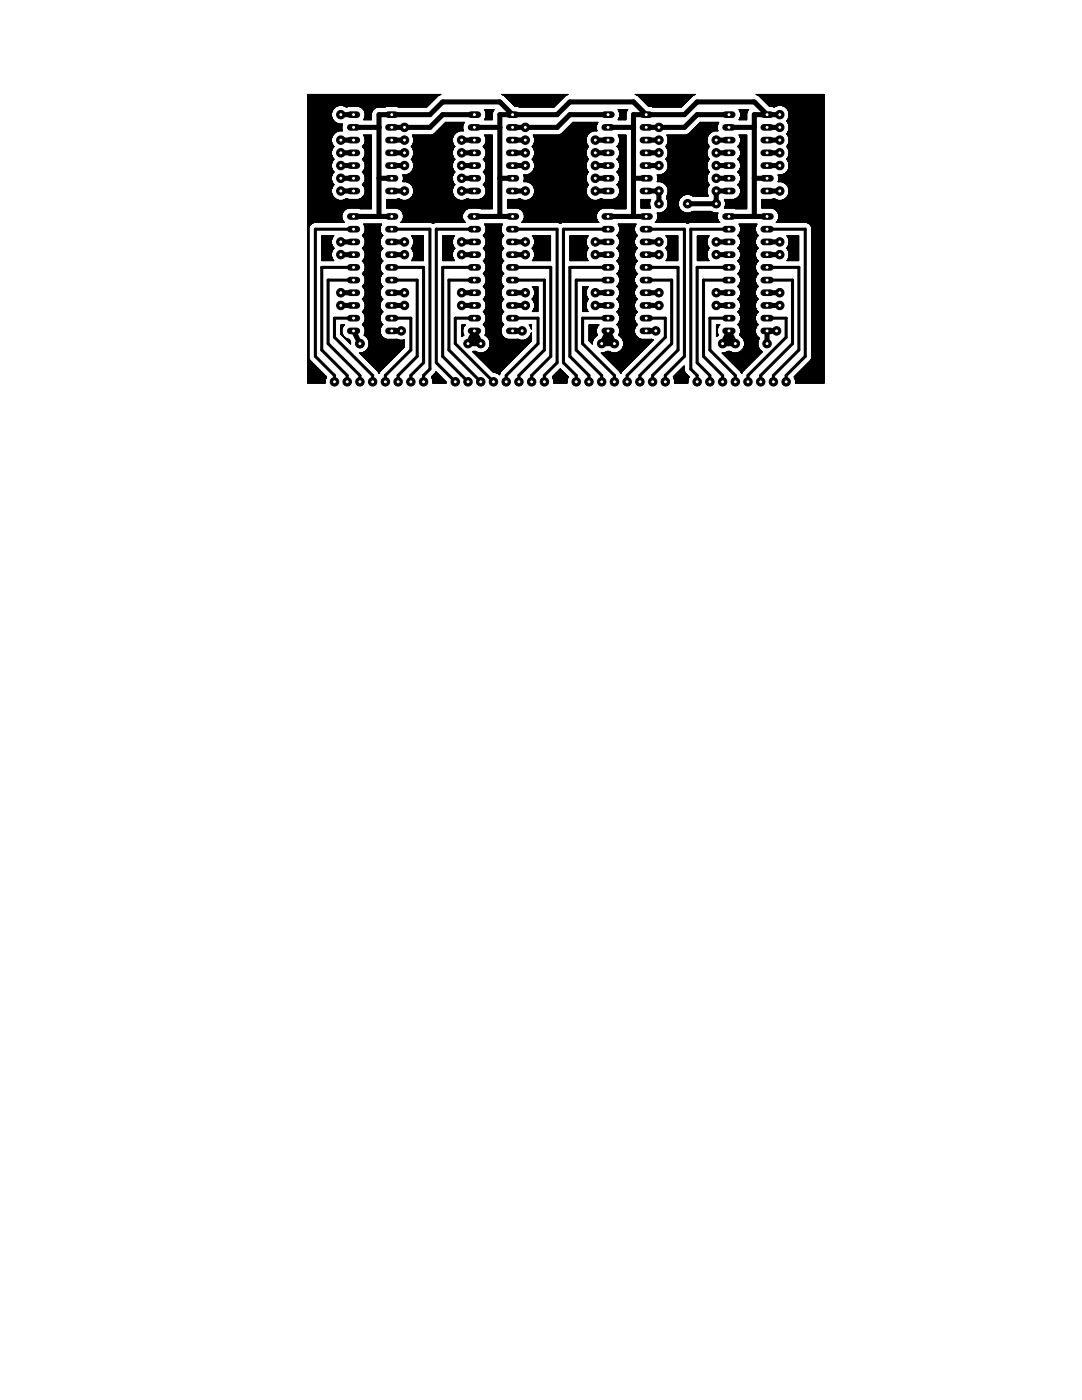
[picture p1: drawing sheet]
<svg xmlns="http://www.w3.org/2000/svg" width="216mm" height="279mm" viewBox="0 0 216 279" stroke-linecap="round" stroke-linejoin="round" font-family="sans-serif">
<g fill="none" stroke="#000" stroke-width="1">
<path d="M68 38.1h2.5M68 22.9h2.5M68 35.6h2.5M68 28h2.5M68 30.5h2.5M68 33h2.5M70.5 25.4h5.1M75.6 35.6h2.6M78.2 38.1h2.5M78.2 28h2.5M78.2 30.5h2.5M78.2 33h2.5"/>
<path d="M92.1 38.1h2.6M92.1 35.6h2.6M92.1 28h2.6M92.1 30.5h2.6M92.1 33h2.6M94.7 22.9h-6.4l-2.5 2.5h-7.6M94.7 25.4h5M99.7 35.6h2.6M102.3 38.1h2.5M102.3 22.9l-2.6-2.6h-11.4l-2.5 2.6h-10.2v20.3M102.3 28h2.5M102.3 30.5h2.5"/>
<path d="M102.3 33h2.5M118.8 38.1h2.5M118.8 35.6h2.5M118.8 28h2.5M118.8 30.5h2.5M118.8 33h2.5M121.3 22.9h-7.6l-2.5 2.5h-8.9M121.3 25.4h5.1M126.4 35.6h2.5M128.9 38.1h2.6v2.6M128.9 22.9l-2.5-2.6h-12.7l-2.5 2.6h-11.5v20.3M128.9 28h2.6"/>
<path d="M128.9 30.5h2.6M128.9 33h2.6M142.9 35.6h2.6M142.9 28h2.6M142.9 30.5h2.6M142.9 33h2.6M145.5 38.1h-2.6v2.6h-5.7M145.5 22.9h-6.4l-2.5 2.5h-7.7M145.5 25.4h5M150.5 35.6h2.6M153.1 38.1h2.5M153.1 22.9l-2.6-2.6h-11.4l-2.5 2.6h-10.2v20.3"/>
<path d="M153.1 25.4h2.5M153.1 28h2.5M153.1 30.5h2.5M153.1 33h2.5M155.6 22.9h-5.1v20.3M68 48.3h2.5M68 50.8h2.5M68 58.4h2.5M70.5 43.2h7.7M78.2 48.3h2.5M78.2 50.8h2.5M78.2 58.4h2.5"/>
<path d="M92.1 48.3h2.6M92.1 50.8h2.6M92.1 58.4h2.6M94.7 43.2h7.6M102.3 48.3h2.5M102.3 50.8h2.5M102.3 58.4h2.5M118.8 48.3h2.5M118.8 50.8h2.5M118.8 58.4h2.5M121.3 43.2h7.6M128.9 48.3h2.6"/>
<path d="M128.9 50.8h2.6M128.9 58.4h2.6M142.9 48.3h2.6M142.9 50.8h2.6M142.9 58.4h2.6M145.5 43.2h7.6M153.1 48.3h2.5M153.1 50.8h2.5M153.1 58.4h2.5M68 61h2.5M70.5 66l1.3 2.6M78.2 61h2.5"/>
<path d="M78.2 66h1.9M92.1 61h2.6M93.4 68.6l1.3-2.6 1.2 2.6M93.4 68.6l1.3-1.3 1.2 1.3M93.4 68.6h2.5M102.3 61h2.5M102.3 66h1.9M118.8 61h2.5M120.1 68.6l1.2-2.6 1.3 2.6M120.1 68.6h2.5M120.1 68.6l1.2-1.3 1.3 1.3M128.9 61h2.6"/>
<path d="M128.9 66h2M142.9 61h2.6M145.5 66l1.2 2.6h-2.5zM145.5 68.6v-1.3l1.2 1.3M153.1 61h2.5M155 66h-1.9v2.6"/>
</g>
<path d="M93.4 43.2h1.3" fill="none" stroke="#000" stroke-width=".32"/>
<g fill="none" stroke="#000" stroke-width=".61">
<path d="M70.5 45.7h-7.6v25.4l3.8 3.8v1.3M70.5 53.4h-6.3v16.4l5.1 5.1v1.3M70.5 55.9h-5v12.7l6.3 6.3v1.3M78.2 45.7h7.6v28l-1.3 1.2v1.3M78.2 53.4h6.3v19l-2.5 2.5v1.3M78.2 55.9h5v15.2l-3.8 3.8v1.3M94.7 45.7h-7.6v26.7l3.7 3.8M94.7 53.4h-6.4v17.7l5.1 5.1M94.7 55.9h-5.1v13.9l6.3 6.4M102.3 45.7h8.9v26.7l-2.6 2.5v1.3M102.3 53.4h7.6v17.7l-3.8 3.8v1.3M102.3 55.9h6.3v13.9l-5.1 5.1v1.3"/>
<path d="M121.3 45.7h-8.9v26.7l2.6 2.5v1.3M121.3 53.4h-7.6v17.7l3.8 3.8v1.3M121.3 55.9h-6.3v13.9l5.1 5.1v1.3M128.9 45.7h7.7v25.4l-3.8 3.8v1.3M128.9 53.4h6.4v16.4l-5.1 5.1v1.3M128.9 55.9h5.1v12.7l-6.3 6.3v1.3M145.5 45.7h-7.7v28l1.3 1.2v1.3M145.5 53.4h-6.4v19l2.5 2.5v1.3M145.5 55.9h-5.1v15.2l3.8 3.8v1.3M153.1 45.7h7.6v25.4l-3.8 3.8v1.3M153.1 53.4h6.3v16.4l-5.1 5.1v1.3M153.1 55.9h5v12.7l-6.3 6.3v1.3"/>
<path d="M70.5 63.5h-3.8v3.8l7.7 7.6v1.3M78.2 63.5h3.8v6.3l-5.1 5.1v1.3M94.7 63.5h-3.9v5.1l7.7 7.6M102.3 63.5h5.1v5.1l-6.4 6.3v1.3M121.3 63.5h-5.1v5.1l6.4 6.3v1.3M128.9 63.5h3.9v3.8l-7.7 7.6v1.3M145.5 63.5h-3.9v6.3l5.1 5.1v1.3M153.1 63.5h3.8v3.8l-7.7 7.6v1.3"/>
</g>
<g fill="none" stroke="#000" stroke-width=".2">
<path d="M86.5 20h-25.1M86.6 19.9l-25.2 .1M86.6 19.9h-25.2M86.7 19.8l-25.3 .1M86.7 19.8h-25.3M86.8 19.7l-25.4 .1M86.8 19.7h-25.4M86.9 19.6l-25.5 .1M86.9 19.6h-25.5M87 19.5l-25.6 .1M87 19.5h-25.6M87.1 19.4l-25.7 .1"/>
<path d="M87.1 19.4h-25.7M87.2 19.3l-25.8 .1M87.2 19.3h-25.8M87.3 19.2l-25.9 .1M87.3 19.2h-25.9M87.4 19.1l-26 .1M87.4 19.1h-26M87.5 19l-26.1 .1M87.7 19h-26.3M87.7 18.9l-26.3 .1M87.8 18.9h-26.4M100.2 18.9h13"/>
<path d="M100.3 18.9h12.8M100.4 19h12.6M100.6 19h12.3M100.6 19.1h12.2M100.7 19.1h12.1M100.7 19.2h12M100.8 19.2h11.9M100.8 19.3h11.8M100.9 19.3h11.7M100.9 19.4h11.6M101 19.4h11.5M101 19.5h11.4"/>
<path d="M101.1 19.5h11.3M101.1 19.6h11.2M101.2 19.6h11.1M101.2 19.7h11M101.3 19.7h10.9M101.3 19.8h10.8M101.4 19.8h10.7M101.4 19.9h10.6M101.5 19.9h10.5M101.5 20h10.4M112.4 19.5l.4-.5 .6-.2h-13.3l.5 .2 2.2 2.2M112.4 19.5l-1.9 1.9"/>
<path d="M126.9 18.9h11.7M127 18.9h11.5M127.1 19h11.3M127.2 19h11.1M127.3 19l2.1 2.2h6.7M127.3 19l-.6-.2h12.1l-.6 .2-.4 .5M127.3 19.1h10.9M127.4 19.2h10.7M127.5 19.3h10.5M127.6 19.3h10.4M127.6 19.4h10.3M127.7 19.5h10.1"/>
<path d="M127.8 19.6h9.9M127.9 19.7h9.7M128 19.7h9.6M128 19.8h9.5M128.1 19.9h9.3M128.2 20h9.1M137.8 19.5l-1.9 1.9M151 18.9h13.4M151.1 18.9h13.3M151.2 19h13.2M151.4 19h13M151.4 19.1h13"/>
<path d="M151.5 19.1h12.9M151.5 19.2h12.9M151.6 19.2h12.8M151.6 19.3h12.8M151.7 19.3h12.7M151.7 19.4h12.7M151.8 19.4h12.6M151.8 19.5h12.6M151.9 19.5h12.5M151.9 19.6h12.5M152 19.6h12.4M152 19.7h12.4"/>
<path d="M152.1 19.7h12.3M152.1 19.8h12.3M152.2 19.8h12.2M152.2 19.9h12.2M152.3 19.9h12.1M152.3 20h12.1M61.4 39.8h5.8M61.4 39.6l5.5 .1M61.4 40h12.7M61.4 36.3h4.9M61.4 24.4h5.5M61.4 39.1l5 .1"/>
<path d="M61.4 38.8h4.9M61.4 24.7h6.9l-.1 1.1M61.4 23.9h5M61.4 39.9l6.2 .1M61.4 39.9h6.1M61.4 39.8l6 .1M61.4 39.8h5.7M61.4 39.7h5.6M61.4 39.6h5.5M61.4 39.5l5.4 .1M61.4 39.5h5.4M61.4 39.5h5.3"/>
<path d="M61.4 39.4h5.3M61.4 39.3l5.2 .1M61.4 39.3h5.2M61.4 39.2l5.1 .1M61.4 39.2h5.1M61.4 39.1h5M61.4 39h5M61.4 38.9h4.9M61.4 38.8l4.9 .1M61.4 38.7h4.9M61.4 38.7h4.8M61.4 38.6h4.8"/>
<path d="M61.4 38.5l4.8 .1M61.4 38.5h4.8M61.4 38.4h4.7M61.4 38.3h4.7M61.4 38.2h4.7M61.4 38.1h4.7M61.4 38h4.7M61.4 37.9h4.7M61.4 37.8h4.7M61.4 37.7h4.8M61.4 37.5h4.8M61.4 37.5h4.9"/>
<path d="M61.4 37.4h4.9M61.4 37.3h4.9M61.4 37.3h5M61.4 37.2h5M61.4 37.1h5M61.4 36.8h5.2M61.4 36.7l5.2 .1M61.4 36.7h5.1M61.4 36.6h5M61.4 36.5h5M61.4 36.4h5M61.4 36.4h4.9"/>
<path d="M61.4 36.3l4.9 .1M61.4 36.2h4.9M61.4 36.2h4.8M61.4 36.1h4.8M61.4 36l4.8 .1M61.4 36h4.8M61.4 35.9h4.7M61.4 35.8h4.7M61.4 35.7h4.7M61.4 35.6h4.7M61.4 35.5h4.7M61.4 35.4h4.7"/>
<path d="M61.4 35.3h4.7M61.4 35h4.8M61.4 34.9h4.9M61.4 34.8h4.9M61.4 34.7h5M61.4 34.6h5M61.4 34.3h5.3M61.4 34.2l5.2 .1M61.4 34.2h5.2M61.4 34.2h5.1M61.4 34.1h5.1M61.4 34.1h5"/>
<path d="M61.4 34h5M61.4 33.9h5M61.4 33.9h4.9M61.4 33.8h4.9M61.4 33.7h4.9M61.4 33.6h4.8M61.4 33.5l4.8 .1M61.4 33.5h4.8M61.4 33.4h4.8M61.4 33.4h4.7M61.4 33.3h4.7M61.4 33.2h4.7"/>
<path d="M61.4 33.1h4.7M61.4 33h4.7M61.4 32.9h4.7M61.4 32.8h4.7M61.4 32.7h4.7M61.4 32.5h4.8M61.4 32.2h4.9M61.4 32.1h5M61.4 31.8h5.3M61.4 31.7h5.2M61.4 31.7h5.1M61.4 31.6h5.1"/>
<path d="M61.4 31.6h5M61.4 31.5h5M61.4 31.4h5M61.4 31.3h4.9M61.4 31.2h4.9M61.4 31.1h4.9M61.4 31.1h4.8M61.4 31l4.8 .1M61.4 31h4.8M61.4 30.9h4.8M61.4 30.8h4.7M61.4 30.7h4.7"/>
<path d="M61.4 30.6h4.7M61.4 30.5h4.7M61.4 30.4h4.7M61.4 30.3h4.7M61.4 30.2h4.7M61.4 29.7h4.9M61.4 29.5h5M61.4 29.2l5.3 .1M61.4 29.2h5.2M61.4 29.1h5.1M61.4 29h5M61.4 28.9h5"/>
<path d="M61.4 28.8h5M61.4 28.8h4.9M61.4 28.7h4.9M61.4 28.6h4.9M61.4 28.5h4.8M61.4 28.4h4.8M61.4 28.3h4.7M61.4 28.2h4.7M61.4 28.1h4.7M61.4 28h4.7M61.4 27.9h4.7M61.4 27.8h4.7"/>
<path d="M61.4 27.7h4.7M61.4 27.6h4.7M61.4 26.1h6.9M61.4 26h6.9M61.4 25.9h6.9M61.4 25.8h6.8M61.4 25.7h6.8M61.4 25.6h6.8M61.4 25.5h6.8M61.4 25.4h6.8M61.4 25.3h6.8M61.4 25.2h6.8"/>
<path d="M61.4 25.1h6.8M61.4 24.7h6.1M61.4 24.6l6 .1M61.4 24.6h5.9M61.4 24.5l5.8 .1M61.4 24.5h5.7M61.4 24.3l5.4 .1M61.4 24.3h5.4M61.4 24.2l5.3 .1M61.4 24.2h5.3M61.4 24.1l5.2 .1M61.4 24.1h5.2"/>
<path d="M61.4 24l5.1 .1M61.4 24h5.1M61.4 23.8l5 .1M61.4 23.8h5M61.4 23.7h5M61.4 23.7h4.9M61.4 23.6h4.9M61.4 23.5h4.9M61.4 23.4h4.8M61.4 23.3h4.8M61.4 23.2h4.7M61.4 23.1h4.7"/>
<path d="M61.4 23h4.7M61.4 22.9h4.7M61.4 22.8h4.7M61.4 22.7h4.7M61.4 22.6h4.7M61.4 22.5h4.7M61.4 22.4h4.8M61.4 22.3h4.9M61.4 22.2h4.9M61.4 22h5M66.1 22.5v.8M66.1 27.6v.7"/>
<path d="M66.1 30.1v.8M66.1 32.7v.7M66.1 35.2v.7M66.1 37.8v.7M66.1 23.3l.3 .6M66.1 28.3l.3 .7M66.1 30.9l.3 .7M66.1 33.4l.6 .9M66.1 35.9l.3 .7M66.1 38.5l.3 .7M66.2 37.7l-4.8 .1M66.2 35.2h-4.8"/>
<path d="M66.2 32.7h-4.8M66.2 30.1h-4.8M66.2 27.6h-4.8M66.2 22.5h-4.8M66.2 37.7h-4.8M66.2 32.6h-4.8M66.2 27.5l-4.8 .1M66.2 35.1h-4.8M66.2 30h-4.8M66.2 27.5h-4.8M66.2 22.4h-4.8M66.2 37.6h-4.8"/>
<path d="M66.2 32.5h-4.8M66.2 27.4l-4.8 .1M66.2 22.3l-4.8 .1M66.3 29.9h-4.9M66.3 27.4h-4.9M66.3 34.9l-4.9 .1M66.3 32.4h-4.9M66.3 27.3h-4.9M66.3 22.2l-4.9 .1M66.3 34.9h-4.9M66.3 37.4l-4.9 .1M66.3 29.8h-4.9"/>
<path d="M66.3 32.3h-4.9M66.3 27.2h-4.9M66.3 22.1l-4.9 .1M66.3 34.8h-4.9M66.3 29.7h-4.9M66.3 22.1h-4.9M66.4 27.1h-5M66.4 32.2h-5M66.4 29.6h-5M66.4 22h-5M66.4 34.6l-5 .1M66.4 32.1h-5"/>
<path d="M66.4 27l-5 .1M66.4 21.9l-5 .1M66.4 27h-5M66.4 21.9h-5M66.4 26.9h-5M66.4 21.8l-.3 .7M66.4 23.9l.6 .6 .6 .2M66.4 26.9l-.3 .7M66.4 29l.3 .2M66.4 29.5l-.3 .6M66.4 31.6l.3 .2M66.4 32l-.3 .7"/>
<path d="M66.4 36.6l.3 .3M66.4 37.1l-.3 .7M66.4 39.2l.6 .5 .6 .3M66.4 21.8l-5 .1M66.4 32h-5M66.4 29.5h-5M66.5 37l-5.1 .1M66.5 34.5h-5.1M66.5 32h-5.1M66.5 29.4h-5.1M66.5 26.9h-5.1M66.5 37h-5.1"/>
<path d="M66.5 21.8h-5.1M66.5 31.9h-5.1M66.5 26.8l-5.1 .1M66.5 21.7l-5.1 .1M66.6 34.4h-5.2M66.6 31.9h-5.2M66.6 29.3h-5.2M66.6 26.8h-5.2M66.6 21.7h-5.2M66.6 36.9h-5.2M66.6 31.8h-5.2M66.6 26.7l-5.2 .1"/>
<path d="M66.7 29.2l-.3 .3M66.7 31.8l-.3 .2M66.7 34.3l-.6 .9M66.7 36.9l-.3 .2M66.7 36.9h-5.3M66.7 21.6l-5.3 .1M66.7 26.7h-5.3M66.7 21.6h-5.3M66.7 26.6h-5.3M66.8 21.5l-5.4 .1M66.8 26.6h-5.4M66.8 21.5h-5.4"/>
<path d="M66.8 26.5h-5.4M66.8 21.4l-5.4 .1M66.9 26.5h-5.5M66.9 21.4h-5.5M67 21.3l-5.6 .1M67 26.4l-5.6 .1M67 26.4h-5.6M67 21.3h-5.6M67.1 26.3l-5.7 .1M67.2 21.2l-5.8 .1M67.3 21.2h-5.9M67.3 26.3h-5.9"/>
<path d="M67.4 26.2h-6M67.4 21.1l-6 .1M67.5 26.2h-6.1M67.5 21.1h-6.1M67.6 21l-.6 .3-.6 .5M67.6 26.1l-.6 .3-.6 .5M68.2 25.8l.1 .3-6.9 .1M68.2 25.1h-6.8M68.2 25l-6.8 .1M68.3 25h-6.9M68.3 24.9l-6.9 .1M68.3 24.9h-6.9"/>
<path d="M68.3 24.8h-6.9M68.4 21l.9 .3M68.4 40h5.7M68.5 21.1h16.9M68.5 39.9h5.6M68.6 39.9h5.5M68.6 21.1h16.8M68.7 21.2h16.6M68.8 39.8h5.3M68.8 21.2h.7M68.9 39.8h.6M69 39.7h.4"/>
<path d="M69 21.3h.4M69.2 39.6l.4 .2M69.2 39.7l-.8 .3M69.6 21.2l-.4 .2M71.5 21.2l.7 .3 .4 .4 .3 .7M71.6 21.2h5.5M71.6 39.8h2.5M71.7 21.3h5.3M71.7 39.7h2.4M71.8 21.3h5.1M71.9 39.7h2.2M71.9 21.4h3.4"/>
<path d="M72 39.6h2.1M72.1 39.6h2M72.1 21.4h3M72.2 21.5h2.9M72.2 39.5h1.9M72.2 21.5h2.8M72.3 39.4h1.8M72.3 21.6h2.5M72.3 36.9l.3 .3 .3 .6v.7M72.3 31.8l.3 .3 .3 .6M72.3 29.2l.3 .3 .3 .7M72.3 36.9h1.8"/>
<path d="M72.3 31.8h1.8M72.3 29.3h1.8M72.3 21.6h2.4M72.3 36.8h1.8M72.3 34.4h1.8M72.3 34.3h1.8M72.3 31.7h1.8M72.4 39.3h1.7M72.4 36.8h1.7M72.4 34.4h1.7M72.4 31.9h1.7M72.4 29.3h1.7"/>
<path d="M72.4 29.2h1.7M72.4 21.7h2.3M72.4 37h1.7M72.4 34.2h1.7M72.4 31.7h1.7M72.4 29.4h1.7M72.4 29.1h1.7M72.4 21.7h2.2M72.4 36.7h1.7M72.4 34.5h1.7M72.5 37h1.6M72.5 34.2h1.6"/>
<path d="M72.5 31.6h1.6M72.5 29.1h1.6M72.5 21.8h2.1M72.5 39.2h1.6M72.5 36.7h1.6M72.5 34.5h1.6M72.5 32h1.6M72.5 29.4h1.6M72.5 34.1h1.6M72.5 21.8h2M72.5 36.6h1.6M72.5 29.5h1.6"/>
<path d="M72.5 29h1.6M72.5 34.6h1.6M72.6 37.1h1.5M72.6 34.1h1.5M72.6 31.5h1.5M72.6 29h1.5M72.6 27h1.5M72.6 21.9h1.9M72.6 39.1h1.5M72.6 36.6h1.5M72.6 34.6h1.5M72.6 32.1h1.5"/>
<path d="M72.6 29.5h1.5M72.6 34h1.5M72.6 21.9h1.8M72.6 34l-.3 .3 .3 .3 .3 .6v.7M72.6 39.1l-.4 .4-.7 .3M72.6 36.5l-.3 .4M72.6 37.2h1.5M72.6 36.5h1.5M72.6 29.6h1.5M72.6 23.8h1.5M72.6 39h1.5M72.6 32.2h1.5"/>
<path d="M72.6 31.4h1.5M72.6 28.9h1.5M72.6 27.1h1.5M72.7 39h1.4M72.7 37.3h1.4M72.7 36.4h1.4M72.7 34.8h1.4M72.7 34.7h1.4M72.7 33.9h1.4M72.7 32.2h1.4M72.7 31.4h1.4M72.7 31.3h1.4"/>
<path d="M72.7 29.7h1.4M72.7 28.8h1.4M72.7 27.1h1.4M72.7 23.7h1.4M72.7 38.9h1.4M72.7 33.8h1.4M72.7 32.3h1.4M72.7 27.2h1.4M72.7 37.4h1.4M72.7 36.3h1.4M72.7 34.9h1.4M72.7 31.2h1.4"/>
<path d="M72.7 29.8h1.4M72.7 28.7h1.4M72.7 23.6h1.4M72.7 38.8h1.4M72.7 33.7h1.4M72.7 32.4h1.4M72.7 27.3h1.4M72.7 36.2h1.4M72.7 29.9h1.4M72.7 28.6h1.4M72.7 23.5h1.4M72.8 38.7h1.3"/>
<path d="M72.8 37.5h1.3M72.8 36.2h1.3M72.8 35h1.3M72.8 33.6h1.3M72.8 32.5h1.3M72.8 31.1h1.3M72.8 29.9h1.3M72.8 28.6h1.3M72.8 27.4h1.3M72.8 23.5h1.3M72.8 37.6h1.3M72.8 36.1h1.3"/>
<path d="M72.8 35.1h1.3M72.8 30h1.3M72.8 23.4h1.3M72.8 38.6h1.3M72.8 37.7h1.3M72.8 33.5h1.3M72.8 32.6h1.3M72.8 31h1.3M72.8 28.5h1.3M72.8 28.4h1.3M72.8 27.5h1.3M72.8 36h1.3"/>
<path d="M72.8 35.2h1.3M72.8 30.9h1.3M72.8 30.1h1.3M72.9 38.5h1.2M72.9 37.7h1.2M72.9 36h1.2M72.9 35.2h1.2M72.9 33.4h1.2M72.9 32.7h1.2M72.9 30.9h1.2M72.9 30.1h1.2M72.9 28.3h1.2"/>
<path d="M72.9 27.6h1.2M72.9 23.3h1.2M72.9 22.6v.6M72.9 27.6v.7M72.9 30.2v.6M72.9 32.7v.7M72.9 27.6l-.3-.7h1.5v14.8l-2.3-.1M72.9 23.2l-.3 .6M72.9 38.5l-.3 .6M72.9 35.9l-.3 .6M72.9 33.4l-.3 .6M72.9 30.8l-.3 .7-.3 .3"/>
<path d="M72.9 28.3l-.3 .6-.3 .3M72.9 38.4h1.2M72.9 38.3h1.2M72.9 38.2h1.2M72.9 38.1h1.2M72.9 38h1.2M72.9 37.9h1.2M72.9 37.8h1.2M72.9 35.9h1.2M72.9 35.8h1.2M72.9 35.7h1.2M72.9 35.6h1.2"/>
<path d="M72.9 35.5h1.2M72.9 35.4h1.2M72.9 35.3h1.2M72.9 33.3h1.2M72.9 33.2h1.2M72.9 33.1h1.2M72.9 33h1.2M72.9 32.9h1.2M72.9 32.8h1.2M72.9 30.8h1.2M72.9 30.7h1.2M72.9 30.6h1.2"/>
<path d="M72.9 30.5h1.2M72.9 30.4h1.2M72.9 30.3h1.2M72.9 30.2h1.2M72.9 28.2h1.2M72.9 28.1h1.2M72.9 28h1.2M72.9 27.9h1.2M72.9 27.8h1.2M72.9 27.7h1.2M72.9 23.2h1.2M72.9 23.1h1.2"/>
<path d="M72.9 23h1.2M72.9 22.9h1.2M72.9 22.8h1.2M72.9 22.7h1.2M72.9 22.6h1.2M74.1 22.6v1.3l-1.5-.1M74.1 22.5l-1.2 .1M74.1 22.5h-1.2M74.2 22.4l-1.4 .1M74.2 22.4h-1.4M74.2 22.3l-1.4 .1M74.2 22.3h-1.4"/>
<path d="M74.3 22.2l-1.6 .1M74.3 22.2h-1.6M74.3 22.1l-1.6 .1M74.3 22.1h-1.6M74.3 22l-.2 .6M74.3 22l-1.6 .1M74.4 22h-1.8M74.8 21.6l-.5 .4M75.3 21.4l-.5 .2M77.2 40h21M77.2 39.9l3.1 .1M77.2 39.9h3"/>
<path d="M77.2 39.8l2.9 .1M77.2 21.2l-.4 .2M79.2 39.8l.4-.1 .7 .3M79.2 21.2l.3 .2M79.2 21.2h6.1M79.2 39.8h.6M79.3 39.7h.4M79.3 21.3h5.9M79.4 21.3l5.8 .1 2.3-2.4 .5-.2-26.6 .1v57.6h3.5v-.7M79.9 39.8h-2.7v1.7h21M80.4 36.2h10M80.4 34.9h10"/>
<path d="M80.4 35h10M80.4 36.1h9.9M80.4 35.1h9.9M80.5 36h9.8M80.5 35.2h9.8M80.5 35.9l-.2 .4h10.1M80.5 35.9h9.8M80.5 35.8h9.8M80.5 35.7h9.8M80.5 35.6h9.8M80.5 35.5h9.8M80.5 35.4h9.8"/>
<path d="M80.5 35.3h9.8M81.1 36.3l.6 .3M81.1 40h10.6M81.1 36.3h9.3M81.1 34.9h9.3M81.2 39.9h10.4M81.2 36.3l9.2 .1M81.3 39.9h10.2M81.4 36.4h9.1M81.4 34.8h9.1M81.5 39.8h9.9M81.5 36.4l9 .1"/>
<path d="M81.6 39.8h9.6M81.6 36.5h8.9M81.7 39.7h9.4M81.7 36.6l.6 .5 .2 .7M81.7 34.6l-.6 .3M81.7 36.6h8.8M81.7 34.6h8.8M81.8 39.7h9.2M81.8 36.6h8.8M81.8 39.6h9.2M81.9 36.7h8.7M81.9 39.6h9.1"/>
<path d="M81.9 39.5h9M81.9 36.7l8.8 .1M82 39.5h8.8M82 36.8h8.7M82 39.4h8.8M82 36.9h8.8M82 34.3h8.8M82.1 31.8l.2 .2M82.1 29.2l.2 .3M82.1 31.8h8.7M82.1 29.2h8.7M82.1 39.4h8.6"/>
<path d="M82.1 36.9h8.6M82.1 34.3h8.6M82.1 31.8h8.6M82.1 31.7h8.6M82.1 29.3h8.6M82.1 29.2h8.6M82.1 39.3h8.6M82.1 31.9h8.6M82.1 37h8.6M82.1 34.2h8.6M82.1 29.1h8.6M82.2 29.4h8.5"/>
<path d="M82.2 39.3h8.4M82.2 37h8.4M82.2 34.2h8.4M82.2 31.9h8.4M82.2 31.6h8.4M82.2 29.1h8.4M82.2 39.2h8.4M82.2 34.1h8.4M82.2 32h8.4M82.2 29.4h8.4M82.3 31.6h8.3M82.3 29h8.3"/>
<path d="M82.3 39.2h8.3M82.3 39.2l-.6 .5-.6 .3M82.3 32l.2 .7M82.3 31.6l-.2 .2M82.3 29.5l.2 .6M82.3 29l-.2 .2M82.3 37.1h8.3M82.3 34.1h8.3M82.3 32h8.3M82.3 31.5h8.3M82.3 29.5h8.3M82.3 39.1h8.2"/>
<path d="M82.3 37.1h8.2M82.3 34h8.2M82.3 32.1h8.2M82.3 31.5h8.2M82.3 29.5h8.2M82.3 29h8.2M82.3 27h8.2M82.3 37.2h8.2M82.3 31.4h8.2M82.3 29.6h8.2M82.3 28.9h8.2M82.3 39h8.2"/>
<path d="M82.3 37.3h8.2M82.3 33.9h8.2M82.3 32.2h8.2M82.3 27.1h8.2M82.4 38.9h8.1M82.4 37.3h8.1M82.4 33.9h8.1M82.4 32.2h8.1M82.4 31.3h8.1M82.4 29.7h8.1M82.4 28.8h8.1M82.4 27.1h8.1"/>
<path d="M82.4 38.9h8M82.4 37.4h8M82.4 33.8h8M82.4 32.3h8M82.4 31.3h8M82.4 29.7h8M82.4 28.7h8M82.4 27.2h8M82.4 31.2h8M82.4 29.8h8M82.4 38.8h8M82.4 33.7h8"/>
<path d="M82.4 32.4h8M82.4 28.6h8M82.4 37.5h8M82.4 31.1h8M82.4 29.9h8M82.4 27.3h8M82.5 38.7h7.9M82.5 37.5h7.9M82.5 33.6h7.9M82.5 32.5h7.9M82.5 31.1h7.9M82.5 29.9h7.9"/>
<path d="M82.5 28.5h7.9M82.5 38.7h7.8M82.5 37.6h7.8M82.5 33.6h7.8M82.5 32.5h7.8M82.5 31h7.8M82.5 30h7.8M82.5 28.5h7.8M82.5 27.4h7.8M82.5 38.6h7.8M82.5 37.7h7.8M82.5 33.5h7.8"/>
<path d="M82.5 32.6h7.8M82.5 28.4h7.8M82.5 27.5h7.8M82.5 38.5h7.8M82.5 30.9h7.8M82.5 38.5l-.2 .7M82.5 27.6v.7M82.5 30.1v.8M82.5 32.7v.7M82.5 37.8v.7M82.5 33.4l-.2 .7-.6 .5M82.5 30.9l-.2 .7"/>
<path d="M82.5 28.3l-.2 .7M82.5 38.4h7.8M82.5 38.3h7.8M82.5 38.2h7.8M82.5 38.1h7.8M82.5 38h7.8M82.5 37.9h7.8M82.5 37.8h7.8M82.5 33.4h7.8M82.5 33.3h7.8M82.5 33.2h7.8M82.5 33.1h7.8"/>
<path d="M82.5 33h7.8M82.5 32.9h7.8M82.5 32.8h7.8M82.5 32.7h7.8M82.5 30.8h7.8M82.5 30.7h7.8M82.5 30.6h7.8M82.5 30.5h7.8M82.5 30.4h7.8M82.5 30.3h7.8M82.5 30.2h7.8M82.5 30.1h7.8"/>
<path d="M82.5 28.3h7.8M82.5 28.2h7.8M82.5 28.1h7.8M82.5 28h7.8M82.5 27.9h7.8M82.5 27.8h7.8M82.5 27.7h7.8M82.5 27.6h7.8M85.5 21l-24.1 .1M85.5 21h-24.1M85.6 20.9l-24.2 .1M85.6 20.9h-24.2"/>
<path d="M85.7 20.8l-24.3 .1M85.7 20.8h-24.3M85.8 20.7l-24.4 .1M85.8 20.7h-24.4M85.9 20.6l-24.5 .1M85.9 20.6h-24.5M86 20.5l-24.6 .1M86 20.5h-24.6M86.1 20.4l-24.7 .1M86.1 20.4h-24.7M86.2 20.3l-24.8 .1M86.2 20.3h-24.8"/>
<path d="M86.3 20.2l-24.9 .1M86.3 20.2h-24.9M86.4 20.1l-25 .1M86.4 20.1h-25M86.5 20l-25.1 .1M86.6 26.7l-.5 .2M87.3 26.1h5.2M87.4 26h5M87.5 25.9h4.9M87.5 25.8h4.9M87.6 25.8h4.8M87.6 25.8h4.7"/>
<path d="M87.7 25.7h4.6M87.8 25.6h4.5M87.8 25.5h4.5M87.9 25.5h4.4M88 25.4h4.3M88.1 25.3h4.2M88.2 25.2h4.1M88.2 25.1h4.1M88.3 25.1h4M88.4 25h4M88.5 24.8h3.9M88.6 24.8h3.9"/>
<path d="M88.7 24.7h3.8M88.8 24.6h3.7M88.8 24.6h3.8M90.3 27.6v.7M90.3 30.1v.8M90.3 32.7v.7M90.3 35.2v.7M90.3 37.8v.7M90.3 28.3l.5 .9-.2 .3M90.3 30.9l.5 .9-.2 .2M90.3 33.4l.5 .9-.2 .2-.3 .7M90.3 35.9l.3 .7"/>
<path d="M90.3 38.5l.3 .7M90.3 30.1h-7.8M90.4 27.4h-7.9M90.4 34.9h-10.1l.2 1M90.4 27.3h-8M90.4 34.8h-9.2M90.5 34.7h-9M90.5 34.7h-8.9M90.6 26.9h-8.3l.2 .7M90.6 26.9l-.3 .7M90.6 29.5l-.3 .6M90.6 32l-.3 .7"/>
<path d="M90.6 36.6l.2 .3-.2 .2-.3 .7M90.6 39.2l.5 .5 .7 .3M90.6 34.6h-8.8M90.6 34.5h-8.8M90.6 26.9h-4.4M90.6 34.5h-8.7M90.7 26.8l-4.4 .1M90.7 34.4h-8.8M90.7 26.8h-4.2M90.7 34.4h-8.7M90.7 26.7l-4.1 .1M90.8 26.7h-4.1"/>
<path d="M90.8 26.6h-4.1M90.9 26.6h-4.1M91 26.5h-4.2M91 26.5h-4.1M91.1 26.4l-4.2 .1M91.1 26.4h-4.1M91.2 26.3l-4.2 .1M91.4 26.3h-4.3M91.5 26.2h-4.4M91.6 26.2h-4.4M91.8 26.1l-.7 .3-.5 .5M92.3 25.1v.7"/>
<path d="M92.3 25.8l.2 .3-5.3 .1M92.4 25l-4.1 .1M92.4 24.9h-3.9M92.5 40h5.7M92.6 24.5l-3.7-.1-2.3 2.3M92.6 24.5l-.3 .6M92.6 24.5h-3.7M92.6 39.9h5.6M92.6 24.4h-3.7M92.8 39.9h5.4M92.9 39.8h5.3M93 39.8h.6"/>
<path d="M93.1 39.7h.4M93.3 39.6l.4 .2M93.3 39.7l-.8 .3M95.7 39.8h2.5M95.8 39.7h2.4M96 39.7h2.2M96.1 39.6h2.1M96.2 39.6h2M96.3 39.5h1.9M96.4 39.5h1.8M96.4 39.4h1.8M96.4 29.2l.4 .3 .2 .7v.6"/>
<path d="M96.4 31.8l.4 .3 .2 .6v.7M96.4 34.3a1.66 1.66 0 0 1 .4 2.2M96.4 36.9a1.66 1.66 0 0 1 .4 2.2M96.4 36.9h1.8M96.4 34.3h1.8M96.4 31.8h1.8M96.4 29.2h1.8M96.5 39.4h1.7M96.5 36.9h1.7M96.5 36.8h1.7M96.5 34.4h1.7M96.5 34.3h1.7"/>
<path d="M96.5 31.8h1.7M96.5 31.7h1.7M96.5 29.3h1.7M96.5 29.2h1.7M96.5 39.3h1.7M96.5 31.9h1.7M96.5 37h1.7M96.5 34.2h1.7M96.5 29.1h1.7M96.5 29.4h1.7M96.6 39.3h1.6M96.6 37h1.6"/>
<path d="M96.6 36.7h1.6M96.6 34.5h1.6M96.6 34.2h1.6M96.6 31.9h1.6M96.6 31.6h1.6M96.6 29.1h1.6M96.6 39.2h1.6M96.6 34.1h1.6M96.6 32h1.6M96.6 29.4h1.6M96.6 29h1.6M96.6 36.6h1.6"/>
<path d="M96.6 29.5h1.6M96.7 37.1h1.5M96.7 34.6h1.5M96.7 34.1h1.5M96.7 31.5h1.5M96.7 29h1.5M96.7 27h1.5M96.7 21.9h1.9M96.7 39.1h1.5M96.7 36.6h1.5M96.7 34h1.5M96.7 32.1h1.5"/>
<path d="M96.7 29.5h1.5M96.7 23.9h1.5M96.8 39.1l-.5 .4-.6 .3M96.8 36.5l-.4 .4M96.8 34l-.4 .3M96.8 39.1h1.4M96.8 37.2h1.4M96.8 36.5h1.4M96.8 34.6h1.4M96.8 34h1.4M96.8 32.1h1.4M96.8 31.4h1.4"/>
<path d="M96.8 29.6h1.4M96.8 28.9h1.4M96.8 27h1.4M96.8 23.8h1.4M96.8 39h1.4M96.8 37.3h1.4M96.8 34.7h1.4M96.8 33.9h1.4M96.8 32.2h1.4M96.8 27.1h1.4M96.8 22h1.6M96.8 38.9h1.4"/>
<path d="M96.8 36.4h1.4M96.8 34.8h1.4M96.8 31.3h1.4M96.8 29.7h1.4M96.8 28.8h1.4M96.8 23.7h1.4M96.8 22.1h1.6M96.8 37.4h1.4M96.8 33.8h1.4M96.8 32.3h1.4M96.8 28.7h1.4M96.8 27.2h1.4"/>
<path d="M96.8 38.8h1.4M96.8 36.3h1.4M96.8 34.9h1.4M96.8 31.2h1.4M96.8 29.8h1.4M96.8 27.3h1.4M96.8 23.6h1.4M96.8 22.2h1.6M96.9 36.3h1.3M96.9 34.9h1.3M96.9 38.8h1.3M96.9 37.4h1.3"/>
<path d="M96.9 33.7h1.3M96.9 32.4h1.3M96.9 31.2h1.3M96.9 29.8h1.3M96.9 28.6h1.3M96.9 23.6h1.3M96.9 22.2h1.5M96.9 38.7h1.3M96.9 37.5h1.3M96.9 36.2h1.3M96.9 31.1h1.3M96.9 29.9h1.3"/>
<path d="M96.9 27.4h1.3M96.9 27.3h1.3M96.9 23.5h1.3M96.9 22.3h1.4M96.9 35h1.3M96.9 33.6h1.3M96.9 32.5h1.3M96.9 28.5h1.3M96.9 37.6h1.3M96.9 36.1h1.3M96.9 35.1h1.3M96.9 31h1.3"/>
<path d="M96.9 30h1.3M96.9 23.4h1.3M96.9 38.6h1.3M96.9 37.7h1.3M96.9 36h1.3M96.9 33.5h1.3M96.9 32.6h1.3M96.9 30.1h1.3M96.9 28.4h1.3M96.9 27.5h1.3M96.9 23.3h1.3M96.9 22.4h1.4"/>
<path d="M97 38.5h1.2M97 37.7h1.2M97 36h1.2M97 35.2h1.2M97 33.5h1.2M97 32.6h1.2M97 30.9h1.2M97 28.4h1.2M97 23.3h1.2M97 22.5h1.3M97 35.9h1.2M97 33.4h1.2"/>
<path d="M97 32.7h1.2M97 30.2h1.2M97 30.1h1.2M97 28.3h1.2M97 27.6h1.2M97 22.5h1.2M97 28.3v-.7l-.3-.7h1.5v14.8l-2.3-.1M97 33.4l-.2 .6M97 30.8l-.2 .7-.4 .3M97 28.3l-.2 .6-.4 .3M97 38.4h1.2M97 38.3h1.2"/>
<path d="M97 38.2h1.2M97 38.1h1.2M97 38h1.2M97 37.9h1.2M97 37.8h1.2M97 35.8h1.2M97 35.7h1.2M97 35.6h1.2M97 35.5h1.2M97 35.4h1.2M97 35.3h1.2M97 33.3h1.2"/>
<path d="M97 33.2h1.2M97 33.1h1.2M97 33h1.2M97 32.9h1.2M97 32.8h1.2M97 30.8h1.2M97 30.7h1.2M97 30.6h1.2M97 30.5h1.2M97 30.4h1.2M97 30.3h1.2M97 28.2h1.2"/>
<path d="M97 28.1h1.2M97 28h1.2M97 27.9h1.2M97 27.8h1.2M97 27.7h1.2M97 23.2h1.2M97 23.1h1.2M97 23h1.2M97 22.9h1.2M97 22.8h1.2M97 22.7h1.2M97 22.6h1.2"/>
<path d="M98.2 22.6v1.3h-1.5l.3-.7M98.4 22l.2-.1h-1.9l.3 .7v.6M98.4 22l-.2 .6M98.5 22h-1.7M101.3 40h23.6M101.3 39.9l3.1 .1M101.3 39.9h3M101.3 39.8l2.9 .1M101.6 20h10.3M101.6 20.1h10.2M101.7 20.1h10.1M101.7 20.2h10"/>
<path d="M101.8 20.2h9.9M101.8 20.3h9.8M101.9 20.3h9.7M101.9 20.4h9.6M102 20.4h9.5M102 20.5h9.4M102.1 20.5h9.3M102.1 20.6h9.2M102.2 20.6h9.1M102.2 20.7h9M102.3 20.7h8.9M102.3 20.8h8.8"/>
<path d="M102.4 20.8h8.7M102.4 20.9h8.6M102.5 20.9h8.5M102.5 21h8.4M102.6 21h8.3M102.6 21.1h8.2M102.7 21.1h8.1M102.7 21.2h8M103.3 21.2l.4 .2M103.3 21.2h7.4M103.4 39.8h.5M103.5 39.7h.3"/>
<path d="M103.5 21.3h7.1M103.6 21.3h7M103.6 39.7h.1M103.7 39.6l-.4 .2M103.7 39.6l.8 .4M104 39.8h-2.7v1.7h23.6M104.5 36.2h12.6M104.5 36.2h12.5M104.5 36.1h12.5M104.5 35.1h12.5M104.6 36h12.4M104.6 36h12.3"/>
<path d="M104.6 35.9h12.3M104.6 35.2v.7M104.6 35.9l-.1 .4h12.6M104.6 35.8h12.3M104.6 35.7h12.3M104.6 35.6h12.3M104.6 35.5h12.3M104.6 35.4h12.3M104.6 35.3h12.3M105.2 36.3l.7 .3M105.2 40h13.2M105.2 36.3h11.9"/>
<path d="M105.2 34.9h11.9M105.3 39.9h13M105.3 36.3l11.8 .1M105.5 39.9h12.7M105.5 36.4h11.6M105.6 39.8h12.4M105.6 36.4h11.5M105.6 34.7h11.5M105.7 39.8h12.2M105.7 36.5h11.5M105.8 39.7h12M105.9 36.6h11.3"/>
<path d="M105.9 34.6h11.3M105.9 36.6l.5 .5 .3 .7v.7M105.9 34.6l-.7 .3M105.9 39.7h11.8M106 39.6h11.7M106 36.7h11.3M106 39.6h11.6M106.1 39.5h11.5M106.1 36.7l11.3 .1M106.1 39.5h11.4M106.1 36.8h11.3M106.2 39.4h11.3"/>
<path d="M106.2 36.9h11.2M106.2 34.3h11.2M106.2 31.8h11.2M106.2 29.2h11.2M106.2 39.4h11.2M106.2 31.7h11.2M106.2 29.3h11.2M106.3 39.3h11.1M106.3 31.9h11.1M106.3 29.3h11.1M106.3 37h11M106.3 34.2h11"/>
<path d="M106.3 31.7h11M106.3 29.1h11M106.3 29.4h11M106.3 39.3h11M106.3 31.9h11M106.3 31.6h11M106.4 39.2h10.9M106.4 37h10.9M106.4 34.1h10.9M106.4 32h10.9M106.4 29.4h10.9M106.4 29.5l.3 .6v.8l-.3 .7"/>
<path d="M106.4 32a1.84 1.84 0 0 1-.5 2.6M106.4 39.2l-.5 .5-.7 .3M106.4 31.6l-.2 .2 .2 .2M106.4 29l-.2 .2 .2 .3M106.4 31.6h10.8M106.4 29h10.8M106.4 39.1l10.8 .1M106.4 37.1h10.8M106.4 34.1h10.8M106.4 31.5h10.8M106.4 27h10.8M106.4 39.1h10.8"/>
<path d="M106.4 34h10.8M106.4 32.1h10.8M106.4 29.5h10.8M106.4 28.9h10.8M106.4 39h10.8M106.4 32.2h10.8M106.4 31.4h10.8M106.4 29.6h10.8M106.4 27.1h10.8M106.5 37.3h10.6M106.5 33.9h10.6M106.5 31.4h10.6"/>
<path d="M106.5 28.8h10.6M106.5 27.1h10.6M106.5 38.9l10.6 .1M106.5 38.9h10.6M106.5 33.8h10.6M106.5 32.3h10.6M106.5 31.3h10.6M106.5 29.7h10.6M106.5 27.2h10.6M106.5 37.4h10.6M106.5 29.8h10.6M106.5 28.7h10.6"/>
<path d="M106.5 31.2h10.6M106.5 27.3h10.6M106.6 38.8h10.5M106.6 33.7h10.5M106.6 32.4h10.5M106.6 31.2h10.5M106.6 29.9h10.5M106.6 28.6h10.5M106.6 27.3h10.5M106.6 38.7h10.4M106.6 37.5h10.4M106.6 33.7h10.4"/>
<path d="M106.6 31.1h10.4M106.6 29.9h10.4M106.6 28.6h10.4M106.6 27.4h10.4M106.6 37.6h10.4M106.6 33.6h10.4M106.6 32.5h10.4M106.6 30h10.4M106.6 28.5l10.4 .1M106.6 38.6h10.4M106.6 32.6h10.4M106.6 28.5h10.4"/>
<path d="M106.6 27.5h10.4M106.6 33.5h10.4M106.6 31h10.4M106.6 30.1h10.4M106.6 28.4h10.4M106.7 38.5l10.3 .1M106.7 38.5h10.2M106.7 37.7h10.2M106.7 33.5h10.3M106.7 33.4h10.2M106.7 32.7h10.2M106.7 30.9h10.3"/>
<path d="M106.7 30.9h10.2M106.7 30.1h10.2M106.7 28.4h10.3M106.7 27.6h10.2M106.7 38.5l-.3 .7M106.7 28.3l-.3 .7M106.7 38.4h10.2M106.7 38.3h10.2M106.7 38.2h10.2M106.7 38.1h10.2M106.7 38h10.2M106.7 37.9h10.2"/>
<path d="M106.7 37.8h10.2M106.7 33.3h10.2M106.7 33.2h10.2M106.7 33.1h10.2M106.7 33h10.2M106.7 32.9h10.2M106.7 32.8h10.2M106.7 30.8h10.2M106.7 30.7h10.2M106.7 30.6h10.2M106.7 30.5h10.2M106.7 30.4h10.2"/>
<path d="M106.7 30.3h10.2M106.7 30.2h10.2M106.7 28.3h10.2M106.7 28.2h10.2M106.7 28.1h10.2M106.7 28h10.2M106.7 27.9h10.2M106.7 27.8h10.2M106.7 27.7h10.2M112 26.7l-.5 .2M112.7 26.1h6.4M112.8 26h6.3"/>
<path d="M112.9 25.9h6.1M112.9 25.8h6.1M113 25.8h6M113.1 25.7h5.9M113.2 25.6h5.8M113.2 25.5h5.8M113.3 25.5h5.7M113.4 25.4h5.6M113.5 25.3h5.5M113.6 25.2h5.4M113.6 25.1h5.4M113.7 25.1h5.3"/>
<path d="M113.8 25h5.2M113.9 24.8h5.2M116.9 27.6v.7M116.9 30.1v.8M116.9 32.7v.7M116.9 35.2v.7M116.9 37.8v.7M116.9 28.3l.3 .7M116.9 30.9l.3 .7M116.9 33.4l.5 .9M116.9 35.9l.3 .7M116.9 38.5l.3 .7"/>
<path d="M116.9 35.2h-12.3M117 37.7h-10.3M117 35.2h-12.4M117 32.6h-10.3M117 37.7h-10.4M117 35.1h-12.5M117 37.5l-10.4 .1M117 35h-12.5M117 32.5h-10.4M117.1 34.9l-12.6 .1M117.1 34.9h-12.6l.1 .3M117.1 37.4l-10.5 .1"/>
<path d="M117.1 32.4h-10.5M117.1 29.8h-10.5M117.1 34.8h-11.8M117.1 37.3h-10.6M117.1 34.8h-11.6M117.1 32.2h-10.6M117.1 29.7h-10.6M117.2 37.2h-10.8M117.2 34.6l-11.5 .1M117.2 32.1h-10.8M117.2 29.6h-10.8M117.2 27l-10.8 .1"/>
<path d="M117.2 26.9h-10.8l.3 .7v.7M117.2 26.9l-.3 .7M117.2 29l.2 .2M117.2 29.5l-.3 .6M117.2 31.6l.2 .2M117.2 32l-.3 .7M117.2 36.6l.2 .3M117.2 39.2l.5 .5 .7 .3M117.2 32h-10.8M117.2 29.5h-10.8M117.3 34.5h-11.3M117.3 26.9h-5.7"/>
<path d="M117.3 26.8l-5.6 .1M117.4 34.4h-11.3M117.4 26.8h-5.5M117.4 26.7l-5.4 .1M117.4 29.2l-.2 .3M117.4 31.8l-.2 .2M117.4 34.3l-.5 .9M117.4 36.9l-.5 .9M117.5 26.7h-5.4M117.5 26.6h-5.4M117.6 26.6h-5.4M117.6 26.5h-5.4"/>
<path d="M117.7 26.5h-5.4M117.7 26.4l-5.4 .1M117.8 26.4h-5.4M117.9 26.3l-5.5 .1M118.1 26.3h-5.6M118.2 26.2h-5.7M118.3 26.2h-5.7M118.4 26.1l-.7 .3-.5 .5M119 25.1v.7M119 25.8l.1 .3-6.5 .1M119 25l-5.3 .1M119.1 24.9l-5.3 .1"/>
<path d="M119.1 24.9h-5.2M119.1 24.8h-5.1M119.1 24.7l-5.1 .1M119.2 24.7h-5.1M119.2 24.6l-5.1 .1M119.2 40h5.7M119.2 24.6h-5M119.2 24.5l-5 .1M119.3 24.5l-5-.1-2.3 2.3M119.3 24.5l-.3 .6M119.3 24.5h-5M119.3 24.4h-5"/>
<path d="M119.3 39.9h5.6M119.4 39.9h5.5M119.6 39.8h5.3M119.7 39.8h.5M119.8 39.7h.3M120.3 39.8l-.4-.1-.8 .3M122.4 39.8h2.5M122.5 39.7h2.4M122.7 39.7h2.2M122.8 39.6h2.1M122.9 39.6h2M123 39.5h1.9"/>
<path d="M123.1 39.4h1.8M123.1 36.9h1.8M123.1 34.3h1.8M123.1 31.8h1.8M123.1 29.2h1.8M123.1 36.8h1.8M123.1 34.4h1.8M123.1 31.7h1.8M123.1 29.3h1.8M123.2 39.3h1.7M123.2 36.8h1.7M123.2 34.4h1.7"/>
<path d="M123.2 31.9h1.7M123.2 29.3h1.7M123.2 37h1.7M123.2 34.2h1.7M123.2 31.7h1.7M123.2 29.1h1.7M123.2 29.4h1.7M123.2 36.7h1.7M123.2 34.5h1.7M123.2 31.6h1.7M123.3 39.2h1.6M123.3 37h1.6"/>
<path d="M123.3 36.7h1.6M123.3 34.5h1.6M123.3 34.1h1.6M123.3 32h1.6M123.3 29.4h1.6M123.3 31.6h1.6M123.3 29h1.6M123.3 36.6h1.6M123.3 29.5h1.6M123.3 37.1h1.6M123.3 34.6h1.6M123.3 31.5h1.6"/>
<path d="M123.3 21.9h2M123.4 27h1.5M123.4 39.1h1.5M123.4 37.1h1.5M123.4 36.6h1.5M123.4 34.6h1.5M123.4 34h1.5M123.4 32.1h1.5M123.4 31.5h1.5M123.4 29.5h1.5M123.4 29h1.5M123.4 21.9h1.8"/>
<path d="M123.4 39.1l-.5 .4-.6 .3M123.4 34l-.3 .3 .3 .3 .3 .6v.7M123.4 36.5l-.3 .4 .3 .3 .3 .6v.7M123.4 37.2h1.5M123.4 36.5h1.5M123.4 29.6h1.5M123.4 23.8h1.5M123.4 39h1.5M123.4 32.2h1.5M123.4 31.4h1.5M123.4 28.9h1.5M123.4 27.1h1.5"/>
<path d="M123.4 22h1.8M123.4 37.3h1.5M123.4 36.4h1.5M123.4 34.8h1.5M123.4 34.7h1.5M123.4 33.9h1.5M123.4 31.3h1.5M123.4 29.7h1.5M123.4 28.8h1.5M123.4 23.7h1.5M123.5 38.9h1.4M123.5 36.4h1.4"/>
<path d="M123.5 34.8h1.4M123.5 33.8h1.4M123.5 32.3h1.4M123.5 29.7h1.4M123.5 28.8h1.4M123.5 27.2h1.4M123.5 23.7h1.4M123.5 22.1h1.6M123.5 37.4h1.4M123.5 31.3h1.4M123.5 29.8h1.4M123.5 28.7h1.4"/>
<path d="M123.5 23.6h1.4M123.5 36.3h1.4M123.5 34.9h1.4M123.5 38.8h1.4M123.5 33.7h1.4M123.5 32.4h1.4M123.5 31.2h1.4M123.5 27.3h1.4M123.5 36.2h1.4M123.5 29.9h1.4M123.5 28.6h1.4M123.5 23.5h1.4"/>
<path d="M123.5 22.2h1.5M123.5 38.7h1.4M123.5 37.5h1.4M123.5 35h1.4M123.5 33.6h1.4M123.5 32.5h1.4M123.5 31.1h1.4M123.5 27.4h1.4M123.6 38.7h1.3M123.6 37.6h1.3M123.6 36.1h1.3M123.6 35.1h1.3"/>
<path d="M123.6 33.6h1.3M123.6 32.5h1.3M123.6 31.1h1.3M123.6 30h1.3M123.6 27.4h1.3M123.6 23.4h1.3M123.6 22.3h1.4M123.6 38.6h1.3M123.6 32.6h1.3M123.6 28.5h1.3M123.6 27.5h1.3M123.6 37.7h1.3"/>
<path d="M123.6 36h1.3M123.6 35.2h1.3M123.6 33.5h1.3M123.6 31h1.3M123.6 30.9h1.3M123.6 30.1h1.3M123.6 28.4h1.3M123.6 23.3h1.3M123.6 22.4h1.3M123.6 38.5h1.3M123.6 33.4h1.3M123.6 32.7h1.3"/>
<path d="M123.6 27.6h1.3M123.6 22.5h1.3M123.7 27.6l-.4-.7h1.6v14.8l-2.3-.1M123.7 38.5l-.3 .6M123.7 22.6v.6M123.7 27.6v.7M123.7 30.2v.6M123.7 32.7v.7M123.7 35.9l-.3 .6M123.7 33.4l-.3 .6M123.7 30.8l-.3 .7-.3 .3 .3 .3 .3 .6M123.7 28.3l-.3 .6-.3 .3 .3 .3 .3 .7"/>
<path d="M123.7 23.2l-.3 .6M123.7 38.4h1.2M123.7 38.3h1.2M123.7 38.2h1.2M123.7 38.1h1.2M123.7 38h1.2M123.7 37.9h1.2M123.7 37.8h1.2M123.7 35.9h1.2M123.7 35.8h1.2M123.7 35.7h1.2M123.7 35.6h1.2"/>
<path d="M123.7 35.5h1.2M123.7 35.4h1.2M123.7 35.3h1.2M123.7 33.4h1.2M123.7 33.3h1.2M123.7 33.2h1.2M123.7 33.1h1.2M123.7 33h1.2M123.7 32.9h1.2M123.7 32.8h1.2M123.7 32.7h1.2M123.7 30.8h1.2"/>
<path d="M123.7 30.7h1.2M123.7 30.6h1.2M123.7 30.5h1.2M123.7 30.4h1.2M123.7 30.3h1.2M123.7 30.2h1.2M123.7 28.3h1.2M123.7 28.2h1.2M123.7 28.1h1.2M123.7 28h1.2M123.7 27.9h1.2M123.7 27.8h1.2"/>
<path d="M123.7 27.7h1.2M123.7 27.6h1.2M123.7 23.2h1.2M123.7 23.1h1.2M123.7 23h1.2M123.7 22.9h1.2M123.7 22.8h1.2M123.7 22.7h1.2M123.7 22.6h1.2M124.9 22.6v1.3l-1.5-.1M124.9 22.5l-1.2 .1M125 22.4h-1.4"/>
<path d="M125 22.3h-1.5M125.1 22.2h-1.6M125.1 22.1l-1.6 .1M125.1 22l.2-.1h-2l.4 .7M125.1 22l-.2 .6M125.1 22l-1.7 .1M127.9 40h1.9M127.9 39.9h1.9M128.3 20.1h8.9M128.4 20.2h8.7M128.5 20.3h8.5M128.6 20.4h8.3"/>
<path d="M128.7 20.4h8.2M128.7 20.5h8.1M128.8 20.6h7.9M128.9 20.7h7.7M129 20.8h7.5M129.1 20.9h7.3M129.2 21h7.1M129.3 21.1h6.9M129.8 39.8l-1.9 .1M129.9 21.2l.4 .2M130 21.2h6.1M130.1 21.3h5.9"/>
<path d="M130.2 21.3h5.8M131.1 36.2h10.1M131.1 34.9h10.1M131.2 36.2h9.9M131.2 35h9.9M131.2 36.1h9.9M131.2 35.1h9.9M131.2 36h9.9M131.2 35.2h9.9M131.3 36h9.8M131.3 35.2h9.8M131.3 35.9l-.2 .4h10.1"/>
<path d="M131.3 35.9h9.8M131.3 35.8h9.8M131.3 35.7h9.8M131.3 35.6h9.8M131.3 35.5h9.8M131.3 35.4h9.8M131.3 35.3h9.8M131.8 36.3l.7 .3M131.9 36.3h9.3M131.9 34.9h9.3M132 36.3h9.2M132.2 36.4h9"/>
<path d="M132.2 34.8h9M132.3 36.4h9M132.3 34.7h9M132.4 36.5h8.9M132.5 36.6l.6 .5 .2 .7M132.5 34.6l-.7 .3M132.5 36.6h8.8M132.5 34.6h8.8M132.6 36.6h8.7M132.6 36.7h8.8M132.7 36.7h8.7M132.7 36.7l8.8 .1"/>
<path d="M132.8 36.8h8.7M132.8 36.9h8.7M132.8 34.3h8.7M132.8 31.8l.3 .2M132.8 29.2l.3 .3M132.8 31.8h8.7M132.8 29.2h8.7M132.9 36.9h8.6M132.9 34.3h8.6M132.9 31.8h8.6M132.9 31.7h8.6M132.9 29.3h8.6"/>
<path d="M132.9 29.2h8.6M132.9 31.9h8.6M132.9 37h8.6M132.9 34.2h8.6M132.9 29.1h8.6M132.9 29.4h8.5M133 37h8.4M133 34.2h8.4M133 31.9h8.4M133 31.6h8.4M133 29.1h8.4M133 39.6h.1"/>
<path d="M133 39.2v.4M133 34.1h8.4M133 32h8.4M133 29.4h8.4M133 39.6h2.6M133 29h8.4M133.1 39.6l.2 .7M133.1 39.2h-.1M133.1 32l.2 .7M133.1 31.6l-.3 .2M133.1 29.5l.2 .6M133.1 29l-.3 .2"/>
<path d="M133.1 37.1h8.2M133.1 34.1h8.2M133.1 32h8.2M133.1 31.5h8.2M133.1 29.5h8.2M133.1 39.6h2.5M133.1 39.7h2.5M133.1 34h8.2M133.1 32.1h8.2M133.1 29h8.2M133.1 37.2h8.2M133.1 29.6h8.2"/>
<path d="M133.1 27h8.2M133.1 39.8h2.5M133.1 37.3h8.2M133.1 33.9h8.2M133.1 32.2h8.2M133.1 31.4h8.2M133.1 28.9h8.2M133.1 27.1h8.2M133.1 39.8h2.4M133.1 37.3h8.1M133.1 33.9h8.1M133.1 32.2h8.1"/>
<path d="M133.1 31.3h8.1M133.1 29.7h8.1M133.1 28.8h8.1M133.2 39.9h2.3M133.2 37.4h8M133.2 33.8h8M133.2 32.3h8M133.2 31.3h8M133.2 29.7h8M133.2 28.7h8M133.2 27.2h8M133.2 31.2h8"/>
<path d="M133.2 40h2.3M133.2 33.7h8M133.2 32.4h8M133.2 29.8h8M133.2 38.8h8M133.2 37.5h8M133.2 31.1h8M133.2 29.9h8M133.2 28.6h8M133.2 27.3h8M133.2 38.7h8M133.2 37.5h7.9"/>
<path d="M133.2 33.6h7.9M133.2 32.5h7.9M133.2 31.1h7.9M133.2 28.6h7.9M133.3 38.7h7.8M133.3 37.6h7.8M133.3 33.6h7.8M133.3 32.5h7.8M133.3 31h7.8M133.3 30h7.8M133.3 28.5h7.8M133.3 27.4h7.8"/>
<path d="M133.3 38.6h7.8M133.3 37.7h7.8M133.3 33.5h7.8M133.3 28.4h7.8M133.3 38.5h7.8M133.3 32.6h7.8M133.3 30.9h7.8M133.3 27.6v.7M133.3 30.1v.8M133.3 32.7v.7M133.3 37.8v.7M133.3 38.5l-.2 .7"/>
<path d="M133.3 33.4l-.2 .7-.6 .5M133.3 30.9l-.2 .7M133.3 28.3l-.2 .7M133.3 38.4h7.8M133.3 38.3h7.8M133.3 38.2h7.8M133.3 38.1h7.8M133.3 38h7.8M133.3 37.9h7.8M133.3 37.8h7.8M133.3 33.4h7.8M133.3 33.3h7.8"/>
<path d="M133.3 33.2h7.8M133.3 33.1h7.8M133.3 33h7.8M133.3 32.9h7.8M133.3 32.8h7.8M133.3 32.7h7.8M133.3 30.8h7.8M133.3 30.7h7.8M133.3 30.6h7.8M133.3 30.5h7.8M133.3 30.4h7.8M133.3 30.3h7.8"/>
<path d="M133.3 30.2h7.8M133.3 30.1h7.8M133.3 28.3h7.8M133.3 28.2h7.8M133.3 28.1h7.8M133.3 28h7.8M133.3 27.9h7.8M133.3 27.8h7.8M133.3 27.7h7.8M133.3 27.6h7.8M135.6 39.8h-2.5M135.6 39.6l-.3 .7"/>
<path d="M135.7 39.5l-2.7 .1M135.7 39.5h-2.7M135.8 39.5h-2.8M135.8 39.4h-2.8M135.9 39.3l-2.9 .1M136 39.3h-3M136 39.2l-3 .1M136 39.2h-3M136.1 39.1l-3 .1M136.2 39.1h-3.1M136.4 39h-3.3M136.5 38.9l-3.4 .1"/>
<path d="M136.6 38.9h-3.4M136.8 38.8l-3.6 .1M136.8 38.8l-.7 .3-.5 .5M137.4 26.7l-.5 .2M137.6 38.8l.6 .3M137.6 38.8l3.6 .1M137.8 38.9h3.4M137.9 38.9h3.3M138 39h3.3M138 26.1h5.3M138.1 26.1h5.1M138.1 39.1h3.2"/>
<path d="M138.1 26h5.1M138.2 26h5M138.2 39.1h3.1M138.2 25.9h5M138.3 25.8h4.9M138.3 25.8h4.8M138.4 25.8h4.7M138.5 25.7h4.6M138.5 25.6h4.6M138.6 25.5h4.5M138.7 25.5h4.4M138.7 25.4h4.4"/>
<path d="M138.8 25.4h4.3M138.8 25.3h4.3M138.9 25.3h4.2M138.9 25.2h4.2M139 25.1h4.1M139.2 25h4M139.3 24.8h3.9M139.4 24.7h3.9M139.5 24.7h3.8M139.5 24.6h3.8M139.6 24.6h3.7M141.1 27.6v.7"/>
<path d="M141.1 30.1v.8M141.1 32.7v.7M141.1 35.2v.7M141.1 37.8v.7M141.1 28.3l.5 .9-.3 .3M141.1 30.9l.5 .9-.3 .2M141.1 33.4l.5 .9-.3 .2-.2 .7M141.1 35.9l.2 .7M141.1 38.5l.2 .6h-3.1M141.1 30.1h-7.8M141.1 27.5h-7.8M141.1 35.1h-9.9"/>
<path d="M141.1 32.6h-7.8M141.1 30h-7.8M141.2 29.9h-8M141.2 27.4h-8M141.2 34.9h-10.1l.2 1M141.2 38.8h-8M141.2 27.3h-8M141.2 34.8h-9.2M141.2 32.3h-8M141.2 29.8h-8M141.2 27.2h-8M141.3 27.1h-8.2"/>
<path d="M141.3 34.7h-8.9M141.3 26.9h-8.2l.2 .7M141.3 26.9l-.2 .7M141.3 29.5l-.2 .6M141.3 32l-.2 .7M141.3 36.6l.3 .3-.3 .2-.2 .7M141.3 34.6h-8.7M141.3 27h-8.2M141.4 34.5h-8.8M141.4 26.9h-4.4M141.4 34.5h-8.7M141.4 26.8l-4.3 .1"/>
<path d="M141.5 34.4h-8.8M141.5 26.8h-4.3M141.5 34.4h-8.7M141.5 26.7l-4.1 .1M141.6 26.7h-4.2M141.6 26.6h-4.1M141.7 26.6h-4.2M141.7 26.5h-4.1M141.8 26.5h-4.2M141.8 26.4l-4.1 .1M141.9 26.4h-4.1M142 26.3l-4.2 .1"/>
<path d="M142.2 26.3h-4.4M142.3 26.2h-4.4M142.4 26.2h-4.5M142.5 26.1l-.6 .3-.6 .5M143.1 25.8l.2 .3-5.3 .1M143.1 25.1v.7M143.1 25.1h-4.1M143.2 25l-4.1 .1M143.2 25h-4.1M143.2 24.9h-4M143.2 24.8h-3.9M143.3 24.7l-3.9 .1"/>
<path d="M143.4 24.5l-3.7-.1-2.3 2.3M143.4 24.5l-.3 .6M143.4 24.5h-3.8M143.4 24.4h-3.7M144.6 39.8h4.4M144.6 39.9h4.4M144.6 40h4.4M146.5 39.8h2.5M146.6 39.7h2.4M146.8 39.7h2.2M146.9 39.6h2.1M147 39.6h2"/>
<path d="M147.1 39.5h1.9M147.2 39.4h1.8M147.2 36.9l.3 .3M147.2 34.3l.3 .3M147.2 31.8l.3 .3M147.2 29.2l.3 .3M147.2 36.9h1.8M147.2 34.3h1.8M147.2 31.8h1.8M147.2 29.2h1.8M147.2 36.8h1.8M147.2 34.4h1.8"/>
<path d="M147.2 31.7h1.8M147.2 29.3h1.8M147.3 29.2h1.7M147.3 39.3h1.7M147.3 36.8h1.7M147.3 34.4h1.7M147.3 31.9h1.7M147.3 29.3h1.7M147.3 37h1.7M147.3 34.2h1.7M147.3 31.7h1.7M147.3 29.1h1.7"/>
<path d="M147.3 29.4h1.7M147.3 36.7h1.7M147.3 34.5h1.7M147.3 31.6h1.7M147.4 39.2h1.6M147.4 37h1.6M147.4 36.7h1.6M147.4 34.5h1.6M147.4 34.1h1.6M147.4 32h1.6M147.4 29.4h1.6M147.4 31.6h1.6"/>
<path d="M147.4 29h1.6M147.4 36.6h1.6M147.4 29.5h1.6M147.4 37.1h1.6M147.4 34.6h1.6M147.4 31.5h1.6M147.5 27h1.5M147.5 21.9h1.9M147.5 39.1h1.5M147.5 37.1h1.5M147.5 36.6h1.5M147.5 34.6h1.5"/>
<path d="M147.5 34h1.5M147.5 32.1h1.5M147.5 31.5h1.5M147.5 29.5h1.5M147.5 29h1.5M147.5 23.9h1.5M147.5 21.9h1.8M147.5 34.6l.3 .6v.7M147.5 37.2l.3 .6v.7M147.5 39.1l-.4 .4-.7 .3M147.5 36.5l-.3 .4M147.5 34l-.3 .3"/>
<path d="M147.5 32.1l.3 .6M147.5 31.5l-.3 .3M147.5 29.5l.3 .7M147.5 28.9l-.3 .3M147.5 21.9l.3 .7M147.5 21.9h1.9l-.2 .1M147.5 37.2h1.5M147.5 36.5h1.5M147.5 31.4h1.5M147.5 29.6h1.5M147.5 28.9h1.5M147.5 23.8h1.5"/>
<path d="M147.6 39h1.4M147.6 37.3h1.4M147.6 36.5h1.4M147.6 34.7h1.4M147.6 33.9h1.4M147.6 32.2h1.4M147.6 31.4h1.4M147.6 29.6h1.4M147.6 28.9h1.4M147.6 27.1h1.4M147.6 38.9h1.4M147.6 36.4h1.4"/>
<path d="M147.6 34.8h1.4M147.6 31.3h1.4M147.6 29.7h1.4M147.6 28.8h1.4M147.6 23.7h1.4M147.6 22.1h1.6M147.6 22h1.6M147.6 37.4h1.4M147.6 33.8h1.4M147.6 32.3h1.4M147.6 28.7h1.4M147.6 27.2h1.4"/>
<path d="M147.6 36.3h1.4M147.6 34.9h1.4M147.6 31.2h1.4M147.6 29.8h1.4M147.6 22.2h1.6M147.6 38.8h1.4M147.6 33.7h1.4M147.6 32.4h1.4M147.6 28.6h1.4M147.6 27.3h1.4M147.6 23.6h1.4M147.7 38.8h1.3"/>
<path d="M147.7 37.5h1.3M147.7 36.2h1.3M147.7 34.9h1.3M147.7 33.7h1.3M147.7 32.4h1.3M147.7 31.1h1.3M147.7 29.9h1.3M147.7 28.6h1.3M147.7 27.3h1.3M147.7 23.5h1.3M147.7 38.7h1.3M147.7 35h1.3"/>
<path d="M147.7 33.6h1.3M147.7 32.5h1.3M147.7 28.5h1.3M147.7 27.4h1.3M147.7 22.3h1.4M147.7 37.6h1.3M147.7 36.1h1.3M147.7 35.1h1.3M147.7 31h1.3M147.7 30h1.3M147.7 23.4h1.3M147.7 38.6h1.3"/>
<path d="M147.7 37.7h1.3M147.7 33.5h1.3M147.7 32.6h1.3M147.7 30.1h1.3M147.7 28.4h1.3M147.7 27.5h1.3M147.7 22.4h1.4M147.7 38.5h1.3M147.7 36h1.3M147.7 35.2h1.3M147.7 30.9h1.3M147.7 23.3h1.3"/>
<path d="M147.7 22.5h1.4M147.8 38.5h1.2M147.8 37.7h1.2M147.8 36h1.2M147.8 35.2h1.2M147.8 33.4h1.2M147.8 32.7h1.2M147.8 30.9h1.2M147.8 30.1h1.2M147.8 28.3h1.2M147.8 27.6h1.2M147.8 23.3h1.2"/>
<path d="M147.8 27.6l-.3-.7h1.5v14.8l-2.3-.1M147.8 22.6v.6M147.8 27.6v.7M147.8 30.2v.6M147.8 32.7v.7M147.8 38.5l-.3 .6M147.8 35.9l-.3 .6M147.8 33.4l-.3 .6M147.8 30.8l-.3 .7M147.8 28.3l-.3 .6M147.8 23.2l-.3 .6M147.8 38.4h1.2"/>
<path d="M147.8 38.3h1.2M147.8 38.2h1.2M147.8 38.1h1.2M147.8 38h1.2M147.8 37.9h1.2M147.8 37.8h1.2M147.8 35.9h1.2M147.8 35.8h1.2M147.8 35.7h1.2M147.8 35.6h1.2M147.8 35.5h1.2M147.8 35.4h1.2"/>
<path d="M147.8 35.3h1.2M147.8 33.3h1.2M147.8 33.2h1.2M147.8 33.1h1.2M147.8 33h1.2M147.8 32.9h1.2M147.8 32.8h1.2M147.8 30.8h1.2M147.8 30.7h1.2M147.8 30.6h1.2M147.8 30.5h1.2M147.8 30.4h1.2"/>
<path d="M147.8 30.3h1.2M147.8 30.2h1.2M147.8 28.2h1.2M147.8 28.1h1.2M147.8 28h1.2M147.8 27.9h1.2M147.8 27.8h1.2M147.8 27.7h1.2M147.8 23.2h1.2M147.8 23.1h1.2M147.8 23h1.2M147.8 22.9h1.2"/>
<path d="M147.8 22.8h1.2M147.8 22.7h1.2M147.8 22.6h1.2M147.8 22.5h1.2M149 39.8h-4.5l.3 .5M149 22.6v1.3l-1.5-.1M149 22.6h-1.2M149.2 22l-.2 .6M149.3 22h-1.7M152 40h12.4M152 39.9l3.2 .1M152 39.9h3.1"/>
<path d="M152 39.8l3 .1M152.4 20h12M152.4 20.1h12M152.5 20.1h11.9M152.5 20.2h11.9M152.6 20.2h11.8M152.6 20.3h11.8M152.7 20.3h11.7M152.7 20.4h11.7M152.8 20.4h11.6M152.8 20.5h11.6M152.9 20.5h11.5"/>
<path d="M152.9 20.6h11.5M153 20.6h11.4M153 20.7h11.4M153.1 20.7h11.3M153.1 20.8h11.3M153.2 20.8h11.2M153.2 20.9h11.2M153.3 20.9h11.1M153.3 21h11.1M153.4 21h11M153.4 21.1h1.7M153.5 21.1h1.5"/>
<path d="M154.1 21.2l.3 .2M154.1 21.2h.7M154.1 39.8h.6M154.2 39.7h.4M154.2 21.3h.4M154.3 21.3h.2M154.4 39.7l.8 .3M154.4 39.6l-.3 .2M154.8 39.8h-2.8v1.7h12.4M154.9 21.2h-1.4l-2.1-2.2-.5-.2h13.5v57.7h-5.7v-.7M155.2 21l-.7 .4M155.3 36.2h9.1"/>
<path d="M155.3 34.9h9.1M155.3 35h9.1M155.3 36.1h9.1M155.3 35.1h9.1M155.3 36h9.1M155.4 36h9M155.4 35.2h9M155.4 35.9h9M155.4 35.9l-.1 .4h9.1M155.4 35.2v.7M155.4 35.8h9M155.4 35.7h9"/>
<path d="M155.4 35.6h9M155.4 35.5h9M155.4 35.4h9M155.4 35.3h9M156 36.3l.7 .3M156 21l.7 .3 .5 .5M156 40h8.4M156 36.3h8.4M156 34.9h8.4M156.1 21.1h8.3M156.1 39.9h8.3M156.1 36.3h8.3"/>
<path d="M156.1 34.8h8.3M156.2 39.9h8.2M156.2 21.1h8.2M156.3 34.8h8.1M156.3 36.4h8.1M156.3 21.2h8.1M156.4 39.8h8M156.4 36.4h8M156.4 34.7h8M156.4 21.2h8M156.5 39.8h7.9M156.5 36.5h7.9"/>
<path d="M156.5 34.7h7.9M156.6 39.7h7.8M156.6 21.3h7.8M156.6 36.6h7.8M156.6 34.6h7.8M156.7 36.6l.5 .5 .3 .7M156.7 34.6l-.7 .3M156.7 21.3h7.7M156.7 39.7h7.7M156.7 36.6h7.7M156.7 34.6h7.7M156.7 21.4h7.7"/>
<path d="M156.7 39.6h7.7M156.7 34.5h7.7M156.8 36.7h7.6M156.8 39.6h7.6M156.8 21.4h7.6M156.8 34.5h7.6M156.8 21.5h7.6M156.8 39.5h7.6M156.8 34.4h7.6M156.9 21.5h7.5M156.9 39.5h7.5M156.9 36.8h7.5"/>
<path d="M156.9 34.4h7.5M156.9 39.4h7.5M156.9 21.6h7.5M157 36.9h7.4M157 34.3h7.4M157 31.8h7.4M157 29.2h7.4M157 26.7h7.4M157 24.2h7.4M157 21.6h7.4M157 39.4h7.4M157 31.7h7.4"/>
<path d="M157 29.3h7.4M157 26.6h7.4M157 24.1h7.4M157 39.3h7.4M157 31.9h7.4M157 26.8h7.4M157 21.7h7.4M157.1 37h7.3M157.1 34.2h7.3M157.1 31.7h7.3M157.1 29.1h7.3M157.1 26.6h7.3"/>
<path d="M157.1 24.1h7.3M157.1 29.4h7.3M157.1 26.8h7.3M157.1 24.3h7.3M157.1 21.7h7.3M157.1 39.3h7.3M157.1 31.9h7.3M157.1 31.6h7.3M157.1 26.5h7.3M157.1 24h7.3M157.1 21.8h7.3M157.1 39.2h7.3"/>
<path d="M157.1 34.1h7.3M157.1 32h7.3M157.1 26.9h7.3M157.2 31.6h7.2M157.2 29h7.2M157.2 26.5h7.2M157.2 24h7.2M157.2 26.9h7.2M157.2 24.4h7.2M157.2 39.1h7.2M157.2 39.2l-.5 .5-.7 .3M157.2 32l.3 .7"/>
<path d="M157.2 31.6l-.2 .2 .2 .2M157.2 29.5l.3 .6M157.2 29l-.2 .2 .2 .3M157.2 26.9l.3 .7M157.2 26.5l-.2 .2 .2 .2M157.2 24.4l.3 .7M157.2 23.9l-.2 .3 .2 .2M157.2 21.8l.3 .7M157.2 23.9h7.2M157.2 21.8h7.2M157.2 37.1h7.2M157.2 34.1h7.2"/>
<path d="M157.2 32h7.2M157.2 31.5h7.2M157.2 29.5h7.2M157.2 27h7.2M157.2 21.9h7.2M157.2 34h7.2M157.2 32.1h7.2M157.2 28.9h7.2M157.2 26.4h7.2M157.2 24.5h7.2M157.2 37.2h7.2M157.2 31.4h7.2"/>
<path d="M157.2 29.6h7.2M157.2 23.8h7.2M157.2 22h7.2M157.2 39h7.2M157.2 37.3h7.2M157.2 33.9h7.2M157.2 32.2h7.2M157.2 28.8h7.2M157.2 27.1h7.2M157.2 26.3h7.2M157.2 24.6h7.2M157.2 23.7h7.2"/>
<path d="M157.3 38.9h7.1M157.3 37.3h7.1M157.3 33.9h7.1M157.3 32.2h7.1M157.3 31.3h7.1M157.3 29.7h7.1M157.3 28.8h7.1M157.3 26.2h7.1M157.3 23.7h7.1M157.3 22.1h7.1M157.3 37.4h7.1M157.3 33.8h7.1"/>
<path d="M157.3 32.3h7.1M157.3 29.8h7.1M157.3 28.7h7.1M157.3 27.2h7.1M157.3 24.7h7.1M157.3 24.6h7.1M157.3 26.1h7.1M157.3 31.2h7.1M157.3 27.3h7.1M157.3 23.6h7.1M157.3 22.2h7.1M157.3 38.8h7.1"/>
<path d="M157.3 33.7h7.1M157.3 32.4h7.1M157.3 29.9h7.1M157.3 28.6h7.1M157.3 24.8h7.1M157.4 38.7h7M157.4 37.5h7M157.4 33.7h7M157.4 32.4h7M157.4 31.1h7M157.4 29.9h7M157.4 28.6h7"/>
<path d="M157.4 27.4h7M157.4 26h7M157.4 24.8h7M157.4 23.5h7M157.4 22.3h7M157.4 33.6h7M157.4 32.5h7M157.4 28.5h7M157.4 24.9h7M157.4 38.6h7M157.4 37.6h7M157.4 33.5h7"/>
<path d="M157.4 32.6h7M157.4 31h7M157.4 30h7M157.4 27.5h7M157.4 25.9h7M157.4 23.4h7M157.4 22.4h7M157.4 37.7h7M157.4 30.1h7M157.4 28.4h7M157.4 25h7M157.4 23.3h7"/>
<path d="M157.4 38.5h7M157.4 33.4h7M157.4 32.7h7M157.4 30.9h7M157.4 27.6h7M157.4 25.8h7M157.4 22.5h7M157.5 22.5v.8M157.5 25.1v.7M157.5 27.6v.7M157.5 30.1v.8M157.5 32.7v.7"/>
<path d="M157.5 37.8v.7M157.5 38.5l-.3 .7M157.5 33.4l-.3 .7-.5 .5M157.5 30.9l-.3 .7M157.5 28.3l-.3 .7M157.5 25.8l-.3 .7M157.5 23.3l-.3 .6M157.5 38.4h6.9M157.5 38.3h6.9M157.5 38.2h6.9M157.5 38.1h6.9M157.5 38h6.9"/>
<path d="M157.5 37.9h6.9M157.5 37.8h6.9M157.5 37.7h6.9M157.5 33.4h6.9M157.5 33.3h6.9M157.5 33.2h6.9M157.5 33.1h6.9M157.5 33h6.9M157.5 32.9h6.9M157.5 32.8h6.9M157.5 32.7h6.9M157.5 30.9h6.9"/>
<path d="M157.5 30.8h6.9M157.5 30.7h6.9M157.5 30.6h6.9M157.5 30.5h6.9M157.5 30.4h6.9M157.5 30.3h6.9M157.5 30.2h6.9M157.5 28.3h6.9M157.5 28.2h6.9M157.5 28.1h6.9M157.5 28h6.9M157.5 27.9h6.9"/>
<path d="M157.5 27.8h6.9M157.5 27.7h6.9M157.5 27.6h6.9M157.5 25.8h6.9M157.5 25.7h6.9M157.5 25.6h6.9M157.5 25.5h6.9M157.5 25.4h6.9M157.5 25.3h6.9M157.5 25.2h6.9M157.5 25.1h6.9M157.5 23.2h6.9"/>
<path d="M157.5 23.1h6.9M157.5 23h6.9M157.5 22.9h6.9M157.5 22.8h6.9M157.5 22.7h6.9M157.5 22.6h6.9M157.5 22.5h6.9M164.4 34.9h-9.1l.1 .3M61.4 47h.2M61.4 52h.2M61.4 57.2h.2M61.4 60h.2"/>
<path d="M61.4 59.9h.2M61.4 59.8h.2M61.4 59.7h.2M61.4 59.6h.2M61.4 59.5h.2M61.4 59.4h.2M61.4 59.3h.2M61.4 59.2h.2M61.4 59.1h.2M61.4 59h.2M61.4 58.9h.2M61.4 58.8h.2"/>
<path d="M61.4 58.7h.2M61.4 58.6h.2M61.4 58.5h.2M61.4 58.4h.2M61.4 58.3h.2M61.4 58.2h.2M61.4 58.1h.2M61.4 58h.2M61.4 57.9h.2M61.4 57.8h.2M61.4 57.7h.2M61.4 57.6h.2"/>
<path d="M61.4 57.5h.2M61.4 57.4h.2M61.4 57.3h.2M61.4 57.1h.2M61.4 57h.2M61.4 56.9h.2M61.4 56.8h.2M61.4 56.7h.2M61.4 56.6h.2M61.4 56.5h.2M61.4 56.4h.2M61.4 56.3h.2"/>
<path d="M61.4 56.2h.2M61.4 56.1h.2M61.4 56h.2M61.4 55.9h.2M61.4 55.8h.2M61.4 55.7h.2M61.4 55.6h.2M61.4 55.5h.2M61.4 55.4h.2M61.4 55.3h.2M61.4 55.2h.2M61.4 55.1h.2"/>
<path d="M61.4 55h.2M61.4 54.9h.2M61.4 54.8h.2M61.4 54.7h.2M61.4 54.6h.2M61.4 54.5h.2M61.4 54.4h.2M61.4 54.3h.2M61.4 54.2h.2M61.4 54.1h.2M61.4 54h.2M61.4 53.9h.2"/>
<path d="M61.4 53.8h.2M61.4 53.7h.2M61.4 53.6h.2M61.4 53.5h.2M61.4 53.4h.2M61.4 53.3h.2M61.4 53.2h.2M61.4 53.1h.2M61.4 53h.2M61.4 52.9h.2M61.4 52.8h.2M61.4 52.7h.2"/>
<path d="M61.4 52.6h.2M61.4 52.5h.2M61.4 52.4h.2M61.4 52.3h.2M61.4 52.2h.2M61.4 52.1h.2M61.4 51.9h.2M61.4 51.8h.2M61.4 51.7h.2M61.4 51.6h.2M61.4 51.5h.2M61.4 51.4h.2"/>
<path d="M61.4 51.3h.2M61.4 51.2h.2M61.4 51.1h.2M61.4 51h.2M61.4 50.9h.2M61.4 50.8h.2M61.4 50.7h.2M61.4 50.6h.2M61.4 50.5h.2M61.4 50.4h.2M61.4 50.3h.2M61.4 50.2h.2"/>
<path d="M61.4 50.1h.2M61.4 50h.2M61.4 49.9h.2M61.4 49.8h.2M61.4 49.7h.2M61.4 49.6h.2M61.4 49.5h.2M61.4 49.4h.2M61.4 49.3h.2M61.4 49.2h.2M61.4 49.1h.2M61.4 49h.2"/>
<path d="M61.4 48.9h.2M61.4 48.8h.2M61.4 48.7h.2M61.4 48.6h.2M61.4 48.5h.2M61.4 48.4h.2M61.4 48.3h.2M61.4 48.2h.2M61.4 48.1h.2M61.4 48h.2M61.4 47.9h.2M61.4 47.8h.2"/>
<path d="M61.4 47.7h.2M61.4 47.6h.2M61.4 47.5h.2M61.4 47.4h.2M61.4 47.3h.2M61.4 47.2h.2M61.4 47.1h.2M61.4 46.9h.2M61.4 46.8h.2M61.4 46.7h.2M61.4 46.6h.2M61.4 46.5h.2"/>
<path d="M61.4 46.4h.2M61.4 46.3h.2M61.4 46.2h.2M61.4 46.1h.2M61.4 46h.2M61.4 45.9h.2M61.4 45.8h.2M61.4 45.7h.2M61.4 45.6h.2M61.4 45.5h.2M61.4 45.4h.2M61.4 45.3h.3"/>
<path d="M61.4 45.2h.3M61.4 45.1h.4M61.4 45h.4M61.4 44.3l7.3 .1M61.4 44.3h7.2M61.4 44.2l7.2 .1M61.4 44.2h7.1M61.4 44.1l7.1 .1M61.4 44.1h7.1M61.4 44h7M61.4 43.9h7M61.4 43.8h6.9"/>
<path d="M61.4 43.7h6.9M61.4 43.6h6.9M61.4 43.6h6.8M61.4 43.5h6.8M61.4 43.4h6.8M61.4 43.3h6.8M61.4 43.2h6.8M61.4 43.1h6.8M61.4 43h6.8M61.4 42.9h6.8M61.4 42.4h7M61.4 41.5h12.7"/>
<path d="M61.4 41.4h12.7M61.4 41.3h12.7M61.4 41.2h12.7M61.4 41.1h12.7M61.4 41h12.7M61.4 40.9h12.7M61.4 40.8h12.7M61.4 40.7h12.7M61.4 40.6h12.7M61.4 40.5h12.7M61.4 40.4h12.7M61.4 40.3h12.7"/>
<path d="M61.4 40.2h12.7M61.4 40.1h12.7M61.6 45.5v25.9M61.7 45.3h-.3M61.7 45.1l-.3 .1M61.8 45l-.4 .1M61.8 45l-.2 .5M61.8 44.9l-.4 .1M61.9 44.9h-.5M62 44.8l-.6 .1M62 44.8h-.6M62.1 44.7l-.7 .1"/>
<path d="M62.1 44.7h-.7M62.1 44.6l-.7 .1M62.3 44.6h-.9M62.4 44.5l-1 .1M62.5 44.5h-1.1M62.6 44.4l-1.2 .1M62.7 44.4l-.9 .6M64.2 52h2.4M64.2 51.9h2.3M64.2 51.8h2.2M64.2 51.7l2.2 .1M64.2 51.7h2.2"/>
<path d="M64.2 51.6h2.2M64.2 51.6h2.1M64.2 51.5h2.1M64.2 51.4h2.1M64.2 51.3l2 .1M64.2 51.3h2M64.2 51.2h2M64.2 51.1h1.9M64.2 51h1.9M64.2 50.9h1.9M64.2 50.8h1.9M64.2 50.7h1.9"/>
<path d="M64.2 50.6h1.9M64.2 50.5h1.9M64.2 50.4h2M64.2 50.2h2M64.2 50.1h2.1M64.2 50h2.1M64.2 49.9h2.2M64.2 49.8h2.2M64.2 49.5h2.4M64.2 49.4h2.4M64.2 49.4h2.3M64.2 49.3l2.3 .1"/>
<path d="M64.2 49.3h2.2M64.2 49.2h2.2M64.2 49.1h2.2M64.2 49h2.1M64.2 48.9l2.1 .1M64.2 48.9h2.1M64.2 48.8l2.1 .1M64.2 48.8h2M64.2 48.7h2M64.2 48.6l2 .1M64.2 48.6h1.9M64.2 48.5h1.9"/>
<path d="M64.2 48.4h1.9M64.2 48.3h1.9M64.2 48.2h1.9M64.2 48.1h1.9M64.2 48h1.9M64.2 47.9h1.9M64.2 47.6h2.1M64.2 47.4h2.1M64.2 47.3h2.2M66.1 47.9v.7M66.1 50.4v.8M66.1 48.6l.6 1"/>
<path d="M66.2 50.4h-2M66.2 47.9h-2M66.2 47.8l-2 .1M66.2 50.3h-2M66.2 47.8h-2M66.2 47.7l-2 .1M66.3 47.7h-2.1M66.3 50.2h-2.1M66.3 47.6h-2.1M66.3 50.1h-2.1M66.3 47.5h-2.1M66.3 50h-2.1"/>
<path d="M66.4 49.9h-2.2M66.4 47.4h-2.2M66.4 47.2l.2-.1h-2.4v4.9h2.4l-.5-.8M66.4 47.2l-.3 .7M66.4 49.8l-.3 .6M66.4 49.8h-2.2M66.4 47.2h-2.2M66.5 49.7h-2.3M66.5 47.2h-2.3M66.5 47.1l-2.3 .1M66.6 49.6l-2.4 .1M66.6 47.1h-2.4"/>
<path d="M66.6 49.6h-2.4M66.7 49.6l-.3 .2M66.7 49.5l-2.5 .1M68.2 42.8l-6.8 .1M68.2 42.8h-6.8M68.3 42.7l-6.9 .1M68.3 42.7h-6.9M68.3 42.6l-6.9 .1M68.3 42.6h-6.9M68.3 42.5l-6.9 .1M68.4 42.5h-7M68.4 42.4l-7 .1"/>
<path d="M68.4 42.3l-7 .1M68.5 42.3h-7.1M68.5 44.2l.2 .2h-7.3M68.5 42.2l-.3 .7v.6l.3 .7M68.5 42.2h-7.1M68.6 42.1l-7.2 .1M68.6 42.1h-7.2M68.7 42l-7.3 .1M68.7 42h-7.3M68.8 41.9l-7.4 .1M68.8 41.9h-7.4M68.9 41.8l-7.5 .1"/>
<path d="M68.9 41.8h-7.5M68.9 41.8l-.4 .4M69 41.7l-7.6 .1M69.1 41.7h-7.7M69.3 41.6l-7.9 .1M69.4 41.6h-8M69.6 41.5l-.7 .3M71.5 41.5l.4 .2M71.7 41.6h2.4M72.3 59.7l.6 .9M72.3 57.2l.3 .3 .3 .6M72.3 54.6l.3 .3"/>
<path d="M72.3 52.1l.3 .3M72.3 49.6l.3 .3M72.3 47l.3 .3M72.3 59.7h4.1M72.3 57.1h4.1M72.3 54.6h4.1M72.3 52.1h4.1M72.3 49.5h4.1M72.3 47h4.1M72.3 52h4.1M72.3 54.7h4.1M72.3 49.6h4.1"/>
<path d="M72.3 46.9h4M72.4 57.2h3.9M72.4 59.8h3.9M72.4 59.6h3.9M72.4 57.1h3.9M72.4 54.5h3.9M72.4 52.2h3.9M72.4 52h3.9M72.4 49.6h3.9M72.4 49.4h3.9M72.4 47.1h3.9M72.4 46.9h3.9"/>
<path d="M72.4 57.3h3.9M72.4 54.7h3.9M72.4 57h3.9M72.4 51.9h3.9M72.5 59.8h3.8M72.5 57.3h3.8M72.5 54.8h3.8M72.5 52.2h3.8M72.5 49.7h3.8M72.5 59.5h3.7M72.5 57h3.7M72.5 54.4h3.7"/>
<path d="M72.5 51.9h3.7M72.5 49.4h3.7M72.5 54.8h3.7M72.5 52.3h3.7M72.5 49.7h3.7M72.5 47.2h3.7M72.5 46.8h3.7M72.5 59.9h3.7M72.5 57.4h3.7M72.5 56.9h3.7M72.5 51.8h3.7M72.5 49.8h3.7"/>
<path d="M72.5 49.3h3.7M72.6 59.9h3.6M72.6 59.4h3.5M72.6 57.4h3.6M72.6 54.9h3.6M72.6 52.3h3.6M72.6 56.9h3.5M72.6 54.3h3.5M72.6 51.8h3.5M72.6 49.3h3.5M72.6 46.7h3.5M72.6 60h3.5"/>
<path d="M72.6 57.4h3.5M72.6 54.9h3.5M72.6 52.4h3.5M72.6 49.8h3.5M72.6 47.3h3.5M72.6 59.4l-.3 .3M72.6 56.8l-.3 .4M72.6 54.9l.3 .7M72.6 54.3l-.3 .3M72.6 52.4l.3 .6M72.6 49.9l.3 .6M72.6 47.3l.3 .6"/>
<path d="M72.6 44.8l.3 .6M72.6 44.8l3.6-.1-.1 .1M72.6 56.8h3.5M72.6 49.9h3.5M72.6 44.8h3.5M72.6 59.3h3.5M72.6 54.2h3.5M72.6 51.7h3.5M72.6 49.2h3.5M72.6 49.1h3.5M72.6 47.4h3.5M72.6 46.6l3.5 .1"/>
<path d="M72.6 46.6h3.5M72.7 59.3h3.3M72.7 57.6h3.3M72.7 56.7h3.3M72.7 55.1h3.3M72.7 54.2h3.3M72.7 52.5h3.3M72.7 51.6h3.3M72.7 50h3.3M72.7 49.1h3.3M72.7 47.4h3.3M72.7 46.6h3.3"/>
<path d="M72.7 59.2h3.3M72.7 54.1h3.3M72.7 52.6h3.3M72.7 47.5h3.3M72.7 44.9h3.3M72.7 56.6h3.3M72.7 51.5h3.3M72.7 50.1h3.3M72.7 49h3.3M72.7 46.5h3.3M72.7 45h3.3M72.7 59.1h3.3"/>
<path d="M72.7 57.7h3.3M72.7 55.2h3.3M72.7 54h3.3M72.7 52.7h3.3M72.7 47.6h3.3M72.7 56.5h3.3M72.7 52.7h3.2M72.7 51.4h3.2M72.7 50.2h3.2M72.7 48.9h3.2M72.7 47.6h3.2M72.7 46.4h3.3"/>
<path d="M72.7 46.4h3.2M72.7 45.1h3.2M72.8 59h3.1M72.8 57.8h3.1M72.8 56.5h3.1M72.8 55.3h3.1M72.8 53.9h3.1M72.8 52.8h3.1M72.8 51.4h3.1M72.8 50.2h3.1M72.8 48.9h3.1M72.8 46.3h3.1"/>
<path d="M72.8 58.9h3.1M72.8 56.4h3.1M72.8 55.4h3.1M72.8 51.3h3.1M72.8 50.3h3.1M72.8 48.8h3.1M72.8 47.7h3.1M72.8 45.2h3.1M72.8 53.8h3.1M72.8 52.9h3.1M72.8 48.7h3.1M72.8 47.8h3.1"/>
<path d="M72.8 46.2h3.1M72.8 58h3.1M72.8 56.3h3.1M72.8 55.5h3.1M72.8 51.2h3.1M72.8 50.4h3.1M72.9 58.8h3M72.9 56.3h3M72.9 55.5h2.9M72.9 53.7h3M72.9 53h2.9M72.9 51.2h3"/>
<path d="M72.9 50.4h2.9M72.9 48.6l3 .1M72.9 47.9h2.9M72.9 46.1h2.9M72.9 45.3h2.9M72.9 45.4v.7l-.3 .6-.3 .3M72.9 47.9v.7M72.9 50.5v.6M72.9 53v.7M72.9 55.6v.6M72.9 58.1v.7M72.9 58.8l-.3 .6"/>
<path d="M72.9 56.2l-.3 .6M72.9 53.7l-.3 .6M72.9 51.1l-.3 .7-.3 .3M72.9 48.6l-.3 .6-.3 .4M72.9 58.8h2.9M72.9 58.7h2.9M72.9 58.6h2.9M72.9 58.5h2.9M72.9 58.4h2.9M72.9 58.3h2.9M72.9 58.2h2.9M72.9 58.1h2.9"/>
<path d="M72.9 56.2h2.9M72.9 56.1h2.9M72.9 56h2.9M72.9 55.9h2.9M72.9 55.8h2.9M72.9 55.7h2.9M72.9 55.6h2.9M72.9 53.7h2.9M72.9 53.6h2.9M72.9 53.5h2.9M72.9 53.4h2.9M72.9 53.3h2.9"/>
<path d="M72.9 53.2h2.9M72.9 53.1h2.9M72.9 51.1h2.9M72.9 51h2.9M72.9 50.9h2.9M72.9 50.8h2.9M72.9 50.7h2.9M72.9 50.6h2.9M72.9 50.5h2.9M72.9 48.6h2.9M72.9 48.5h2.9M72.9 48.4h2.9"/>
<path d="M72.9 48.3h2.9M72.9 48.2h2.9M72.9 48.1h2.9M72.9 48h2.9M72.9 46h2.9M72.9 45.9h2.9M72.9 45.8h2.9M72.9 45.7h2.9M72.9 45.6h2.9M72.9 45.5h2.9M72.9 45.4h2.9M74.1 41.5l-12.7 .1"/>
<path d="M75.8 45.4v.7M75.8 47.9v.7M75.8 50.5v.6M75.8 53v.7M75.8 55.6v.6M75.8 58.1v.7M75.8 46.1l.3 .6 .3 .3-.3 .3M75.8 48.6l.3 .6 .3 .4-.3 .3M75.8 51.1l.3 .7 .3 .3-.3 .3M75.8 53.7l.3 .6M75.8 56.2l.3 .6M75.8 58.8l.3 .6"/>
<path d="M75.8 50.5h-2.9M75.8 47.9h-2.9M75.8 45.4h-2.9M75.9 47.8h-3.1M75.9 45.3h-3.1M75.9 57.9h-3.1M75.9 57.8h-3.1M75.9 47.7h-3.1M75.9 45.1h-3.1M76 45h-3.3M76 57.7h-3.3M76 55.1h-3.3"/>
<path d="M76.1 57.6h-3.4M76.1 55h-3.4M76.1 52.5h-3.4M76.1 44.9h-3.4M76.1 44.8l-.3 .6M76.1 47.3l-.3 .6M76.1 49.9l-.3 .6M76.1 52.4l-.3 .6M76.1 54.3l.3 .3-.3 .3M76.1 54.9l-.3 .7M76.1 56.8l.3 .4-.3 .3-.3 .6M76.1 59.4l.3 .3-.3 .3-.3 .6"/>
<path d="M76.1 57.5h-3.5M77.2 41.5h21M77.2 41.4h21M77.2 41.3h21M77.2 41.2h21M77.2 41.1h21M77.2 41h21M77.2 40.9h21M77.2 40.8h21M77.2 40.7h21M77.2 40.6h21M77.2 40.5h21"/>
<path d="M77.2 40.4h21M77.2 40.3h21M77.2 40.2h21M77.2 40.1h21M79.2 41.5l.6 .3M79.4 41.6h14.1M79.5 41.6h13.9M79.6 41.7h13.6M79.7 41.7h13.4M79.8 41.8l.4 .4 .3 .7M79.8 41.8h13.2M79.9 41.9h13"/>
<path d="M80 42h12.8M80 44.4h12.8M80.1 44.3h12.7M80.1 42.1h12.7M80.1 44.3h12.6M80.1 42.1h12.6M80.2 44.2h12.5M80.2 42.2h12.4M80.2 44.2h12.4M80.3 44.1h12.3M80.3 42.3h12.3M80.3 42.3h12.2"/>
<path d="M80.3 44h12.2M80.3 42.4h12.2M80.3 43.9h12.2M80.3 43.9h12.1M80.4 43.8h12M80.4 42.5h12M80.4 42.6h12M80.4 43.7h12M80.4 43.7h11.9M80.4 42.7h11.9M80.5 43.6h11.8M80.5 42.9v.6l-.3 .7-.2 .2h12.9l-.3-.2"/>
<path d="M80.5 43.5h11.8M80.5 43.4h11.7M80.5 43.3h11.7M80.5 43.2h11.7M80.5 43.1h11.7M80.5 43h11.7M80.5 42.8h11.8M82.1 49.6l.2 .2M82.1 49.5h2.4M82.1 49.6h2.4M82.1 47.1h2.4M82.1 52h2.4"/>
<path d="M82.1 49.4h2.4M82.2 47.1h2.3M82.2 51.9h2.3M82.2 49.7h2.3M82.2 49.4h2.3M82.2 47.2h2.3M82.3 47.2l-.2-.1h2.4v4.9h-2.4l.4-.8M82.3 49.8l.2 .6M82.3 47.2l.2 .7M82.3 51.8h2.2M82.3 49.8h2.2M82.3 49.3h2.2"/>
<path d="M82.3 47.2h2.2M82.3 47.3h2.2M82.3 51.7h2.2M82.3 49.9h2.2M82.3 49.2h2.2M82.3 49.1h2.2M82.3 47.4h2.2M82.4 51.6h2.1M82.4 50h2.1M82.4 49.1h2.1M82.4 47.4h2.1M82.4 49h2.1"/>
<path d="M82.4 47.5h2.1M82.4 51.5h2.1M82.4 50.1h2.1M82.4 48.9h2.1M82.4 47.6h2.1M82.4 51.4h2.1M82.4 50.2h2.1M82.5 51.4h2M82.5 50.2h2M82.5 48.8h2M82.5 47.7h2M82.5 51.3h2"/>
<path d="M82.5 50.3h2M82.5 48.7h2M82.5 47.8h2M82.5 51.2h2M82.5 50.4h2M82.5 47.9v.7M82.5 50.4v.8M82.5 48.6l-.4 1M82.5 51.1h2M82.5 51h2M82.5 50.9h2M82.5 50.8h2"/>
<path d="M82.5 50.7h2M82.5 50.6h2M82.5 50.5h2M82.5 48.6h2M82.5 48.5h2M82.5 48.4h2M82.5 48.3h2M82.5 48.2h2M82.5 48.1h2M82.5 48h2M82.5 47.9h2M86 44.4l.4 .2 .4-.2"/>
<path d="M86.1 44.4h.6M86.3 44.5h.3M86.3 44.5h.2M88.4 52h2.3M88.4 51.9h2.2M88.4 51.8h2.2M88.4 51.8h2.1M88.4 51.7h2.1M88.4 51.6h2.1M88.4 51.6h2M88.4 51.5h2M88.4 51.4h2"/>
<path d="M88.4 51.3h1.9M88.4 51.2h1.9M88.4 51.1h1.9M88.4 51h1.9M88.4 50.9h1.9M88.4 50.8h1.9M88.4 50.7h1.9M88.4 50.6h1.9M88.4 50.5h1.9M88.4 50.4h1.9M88.4 50.3h1.9M88.4 50.2h2"/>
<path d="M88.4 50.1h2M88.4 50h2M88.4 50h2.1M88.4 49.9h2.1M88.4 49.5h2.4M88.4 49.5h2.3M88.4 49.4h2.3M88.4 49.4h2.2M88.4 49.3l2.2 .1M88.4 49.3h2.2M88.4 49.2h2.1M88.4 49.1h2.1"/>
<path d="M88.4 49h2M88.4 48.9h2M88.4 48.8h2M88.4 48.8h1.9M88.4 48.7h1.9M88.4 48.6h1.9M88.4 48.5h1.9M88.4 48.4h1.9M88.4 48.3h1.9M88.4 48.2h1.9M88.4 48.1h1.9M88.4 48h1.9"/>
<path d="M88.4 47.9h1.9M88.4 47.8h1.9M88.4 47.7h1.9M88.4 47.7h2M88.4 47.6h2M88.4 47.5h2M88.4 47.4h2.1M88.4 47.3h2.1M90.3 47.9v.7M90.3 50.4v.8M90.3 48.6l.5 1-.2 .2M90.3 50.3l-1.9 .1"/>
<path d="M90.3 47.8h-1.9M90.4 50.2h-2M90.4 50.1h-2M90.4 47.5l-2 .1M90.5 49.9l-2.1 .1M90.5 47.4h-2.1M90.5 49.8h-2.1M90.5 47.3h-2.1M90.6 47.2l.1-.1h-2.3v4.9h2.3l-.4-.8M90.6 47.2l-.3 .7M90.6 49.8l-.3 .6M90.6 49.8h-2.2"/>
<path d="M90.6 47.2l-2.2 .1M90.6 49.7h-2.2M90.6 47.2h-2.2M90.7 47.1l-2.3 .1M90.7 49.6l-2.3 .1M90.7 47.1h-2.3M90.7 49.6h-2.3M92.2 43v.4M92.2 43.4l.2 .5M92.2 42.9h-11.7M92.3 42.9h-11.8M92.3 42.8h-11.8"/>
<path d="M92.3 42.7l-11.8 .1M92.4 42.6l-12 .1M92.4 43.9l.2 .3M92.5 42.5h-12.2M92.5 42.4l-.3 .6M92.5 42.4l-12.2 .1M92.6 42.2l-.1 .2M93 41.8l-.4 .4M93.7 41.5l-.7 .3M95.7 41.5l.3 .2M95.8 41.6h2.4M96.4 59.7l.6 .9"/>
<path d="M96.4 57.2l.4 .3 .2 .6M96.4 54.6l.4 .3M96.4 52.1l.4 .3M96.4 49.6l.4 .3M96.4 47l.4 .3M96.5 47h4M96.5 52h4M96.5 59.7h4M96.5 57.1h4M96.5 54.7h4M96.5 54.6h4M96.5 52.1h4"/>
<path d="M96.5 49.6h4M96.5 49.5h4M96.5 57.2h4M96.5 59.8h4M96.5 46.9h4M96.5 59.6h4M96.5 54.5h4M96.5 52.2h3.9M96.5 49.6h3.9M96.5 47.1h3.9M96.5 59.8h3.9M96.5 57.3h3.9"/>
<path d="M96.5 54.7h3.9M96.5 52h3.9M96.5 49.4h3.9M96.5 46.9h3.9M96.5 59.6h3.9M96.6 59.8h3.8M96.6 57.3h3.8M96.6 57h3.8M96.6 54.8h3.8M96.6 54.5h3.8M96.6 52.2h3.8M96.6 51.9h3.8"/>
<path d="M96.6 49.7h3.8M96.6 49.4h3.8M96.6 46.9h3.8M96.6 59.5h3.8M96.6 54.8h3.7M96.6 54.4h3.8M96.6 52.3h3.7M96.6 49.7h3.7M96.6 47.2h3.7M96.6 59.9h3.7M96.6 57.4h3.7M96.6 46.8h3.7"/>
<path d="M96.6 59.5h3.7M96.6 56.9h3.7M96.6 54.4h3.7M96.6 49.8h3.7M96.7 59.9h3.6M96.7 57.4h3.6M96.7 54.9h3.6M96.7 52.3h3.6M96.7 51.8h3.6M96.7 49.3h3.6M96.7 46.8h3.6M96.7 59.4h3.6"/>
<path d="M96.7 60h3.5M96.7 57.4h3.5M96.7 56.9h3.5M96.7 54.9h3.5M96.7 54.3h3.5M96.7 52.4h3.5M96.7 51.8h3.5M96.7 49.8h3.5M96.7 49.3h3.5M96.7 47.3h3.5M96.7 46.7h3.5M96.8 44.8h3.4"/>
<path d="M96.8 59.4l-.4 .3M96.8 56.8l-.4 .4M96.8 54.9l.2 .7M96.8 54.3l-.4 .3M96.8 52.4l.2 .6M96.8 49.9l.2 .6M96.8 47.3l.2 .6M96.8 44.8l.2 .6M96.8 59.4h3.4M96.8 57.5h3.4M96.8 56.8h3.4M96.8 54.3h3.4"/>
<path d="M96.8 51.7l3.4 .1M96.8 49.2h3.4M96.8 46.7h3.4M96.8 59.3h3.4M96.8 57.6h3.4M96.8 56.7l3.4 .1M96.8 55h3.4M96.8 54.2h3.4M96.8 52.5h3.4M96.8 51.7h3.4M96.8 49.9h3.4M96.8 49.1h3.4"/>
<path d="M96.8 47.4h3.4M96.8 46.6h3.4M96.8 59.2l3.4 .1M96.8 56.7h3.4M96.8 51.6h3.4M96.8 46.5l3.4 .1M96.8 59.2h3.3M96.8 57.7h3.3M96.8 56.7h3.3M96.8 56.6h3.3M96.8 55.1h3.3M96.8 54.1h3.3"/>
<path d="M96.8 51.6h3.3M96.8 49h3.3M96.8 46.5h3.3M96.8 55.2h3.3M96.8 52.6h3.3M96.8 51.5h3.3M96.8 46.4l3.3 .1M96.8 45h3.3M96.9 59.1h3.2M96.9 56.6h3.2M96.9 54h3.2M96.9 51.5h3.2"/>
<path d="M96.9 48.9h3.2M96.9 46.4h3.2M96.9 59h3.2M96.9 57.8h3.2M96.9 56.5h3.2M96.9 55.3h3.2M96.9 52.7h3.2M96.9 51.4h3.2M96.9 50.2h3.2M96.9 47.6h3.2M96.9 46.3l3.2 .1M96.9 45.1h3.2"/>
<path d="M96.9 53.9h3.2M96.9 48.8l3.2 .1M96.9 46.3h3.2M96.9 58.9h3.1M96.9 57.9h3.1M96.9 56.4h3.1M96.9 53.9h3.1M96.9 53.8h3.1M96.9 51.3h3.1M96.9 48.8h3.1M96.9 46.2h3.1M96.9 58h3.1"/>
<path d="M96.9 48.7h3.1M96.9 47.8h3.1M96.9 45.3h3.1M96.9 45.2h3.1M97 56.3h3M97 53.8h3M97 51.2h3M97 48.7h3M97 46.1h3M97 58.8h3M97 58.8h2.9M97 58.1h3"/>
<path d="M97 56.2h2.9M97 55.5h3M97 53.7h3M97 53.7h2.9M97 53h3M97 50.4h3M97 48.6h3M97 47.9h3M97 45.3h3M97 45.4v.7l-.2 .6-.4 .3M97 47.9v.7M97 50.5v.6"/>
<path d="M97 53v.7l-.2 .6M97 55.6v.6l-.2 .6M97 58.1v.7l-.2 .6M97 51.1l-.2 .7-.4 .3M97 48.6l-.2 .6-.4 .4M97 58.7h2.9M97 58.6h2.9M97 58.5h2.9M97 58.4h2.9M97 58.3h2.9M97 58.2h2.9M97 58.1h2.9"/>
<path d="M97 56.1h2.9M97 56h2.9M97 55.9h2.9M97 55.8h2.9M97 55.7h2.9M97 55.6h2.9M97 53.6h2.9M97 53.5h2.9M97 53.4h2.9M97 53.3h2.9M97 53.2h2.9M97 53.1h2.9"/>
<path d="M97 53h2.9M97 51.1h2.9M97 51h2.9M97 50.9h2.9M97 50.8h2.9M97 50.7h2.9M97 50.6h2.9M97 50.5h2.9M97 48.6h2.9M97 48.5h2.9M97 48.4h2.9M97 48.3h2.9"/>
<path d="M97 48.2h2.9M97 48.1h2.9M97 48h2.9M97 47.9h2.9M97 46h2.9M97 45.9h2.9M97 45.8h2.9M97 45.7h2.9M97 45.6h2.9M97 45.5h2.9M97 45.4h2.9M99.9 45.4v.7"/>
<path d="M99.9 47.9v.7M99.9 50.5v.6M99.9 53v.7M99.9 55.6v.6M99.9 58.1v.7M99.9 46.1l.3 .6 .3 .3M99.9 48.6l.3 .6 .3 .4M99.9 51.1l.3 .7 .3 .3M99.9 53.7l.3 .6M99.9 56.2l.3 .6M99.9 58.8l.3 .6M100 58h-3"/>
<path d="M100 55.5h-3M100 52.9h-3M100 50.4h-3M100 55.4h-3.1M100 52.9h-3.1M100 50.3l-3.1 .1M100 52.8h-3.1M100 50.3h-3.1M100 47.7l-3.1 .1M100 45.2h-3.1M100.1 57.8l-3.2 .1M100.1 55.3h-3.2"/>
<path d="M100.1 52.8h-3.2M100.1 50.2h-3.2M100.1 47.7h-3.2M100.1 45.1l-3.2 .1M100.1 57.7l-3.2 .1M100.1 55.2h-3.2M100.1 52.7h-3.2M100.1 50.1h-3.2M100.1 47.6h-3.2M100.1 50.1h-3.3M100.1 47.5l-3.3 .1M100.1 52.6h-3.3"/>
<path d="M100.1 50h-3.3M100.1 47.5h-3.3M100.1 44.9l-3.3 .1M100.2 57.6h-3.4M100.2 55.1h-3.4M100.2 52.5h-3.4M100.2 50h-3.4M100.2 47.4l-3.4 .1M100.2 44.9h-3.4M100.2 44.8l-.3 .6M100.2 47.3l-.3 .6M100.2 49.9l-.3 .6"/>
<path d="M100.2 52.4l-.3 .6M100.2 54.3l.3 .3M100.2 54.9l-.3 .7M100.2 56.8l.3 .4M100.2 57.5l-.3 .6M100.2 59.4l.3 .3M100.2 54.9l-3.4 .1M100.2 52.4h-3.4M100.2 49.9h-3.4M100.2 47.3h-3.4M100.2 44.8h-3.4M100.5 47l-.3 .3"/>
<path d="M100.5 49.6l-.3 .3M100.5 52.1l-.3 .3M100.5 54.6l-.3 .3M100.5 57.2l-.3 .3M100.5 59.7l-.3 .3M100.5 59.7h-4.1M100.5 57.1l-4.1 .1M100.5 54.6h-4.1M100.5 52.1h-4.1M100.5 49.5l-4.1 .1M100.5 47h-4.1M101.3 41.5h23.6"/>
<path d="M101.3 41.4h23.6M101.3 41.3h23.6M101.3 41.2h23.6M101.3 41.1h23.6M101.3 41h23.6M101.3 40.9h23.6M101.3 40.8h23.6M101.3 40.7h23.6M101.3 40.6h23.6M101.3 40.5h23.6M101.3 40.4h23.6M101.3 40.3h23.6"/>
<path d="M101.3 40.2h23.6M101.3 40.1h23.6M103.3 41.5l.6 .3M103.5 41.6h16.6M103.6 41.6h16.4M103.7 41.7h16.2M103.8 41.7h16M103.9 41.8l.5 .4M103.9 41.8h15.8M104 41.8h15.6M104 41.9h15.6M104.1 41.9h15.4"/>
<path d="M104.1 42h15.4M104.1 44.4h15.4M104.2 42h15.2M104.2 44.3h15.2M104.2 42.1h15.2M104.3 42.1h15M104.3 44.2h15M104.3 42.2h15M104.4 44.2h14.9M104.4 42.2h14.9M104.4 42.2l.2 .7M104.4 44.2l-.3 .2h15.4l-.2-.2"/>
<path d="M104.4 44.1h14.8M104.4 44h14.8M104.4 42.3h14.8M104.4 43.9h14.8M104.5 42.5h14.6M104.5 43.9h14.6M104.5 43.8h14.6M104.5 42.6h14.6M104.5 43.7h14.6M104.5 42.7h14.6M104.6 43.6h14.4M104.6 42.7h14.4"/>
<path d="M104.6 42.8h14.4M104.6 43.5h14.4M104.6 43.5l-.2 .7M104.6 42.9v.6M104.6 43.4h14.4M104.6 43.3h14.4M104.6 43.2h14.4M104.6 43.1h14.4M104.6 43h14.4M104.6 42.9h14.4M106.2 59.7l.2 .2M106.2 49.6l.2 .2"/>
<path d="M106.2 59.7h1.1M106.2 49.5h3.7M106.2 49.6h3.7M106.2 59.8h1.1M106.2 59.6h1.1M106.3 52h3.6M106.3 49.6h3.6M106.3 49.4h3.6M106.3 47.1h3.6M106.3 59.8h1M106.3 59.6h1M106.3 57.3h1"/>
<path d="M106.3 51.9h3.6M106.3 49.7h3.6M106.3 59.5h1M106.4 49.7h3.5M106.4 47.2h3.5M106.4 47.2l-.2-.1h3.7v4.9h-3.7a1.74 1.74 0 0 0 .2-2.2M106.4 57.4l-.2-.2h1.1v5h-1.1l.2-.2M106.4 47.2a1.78 1.78 0 0 1-.2 2.4M106.4 59.9l.3 .7M106.4 59.5l-.2 .2M106.4 57.4l.3 .7M106.4 59.9h.9"/>
<path d="M106.4 59.5h.9M106.4 57.4h.9M106.4 59.4h.9M106.4 51.8h3.5M106.4 49.8h3.5M106.4 49.3h3.5M106.4 60h.9M106.4 49.2h3.5M106.4 47.3h3.5M106.4 59.3h.9M106.4 57.5h.9M106.4 51.7h3.5"/>
<path d="M106.4 49.9h3.5M106.4 47.4h3.5M106.5 57.6h.8M106.5 51.7h3.4M106.5 49.1h3.4M106.5 59.2h.8M106.5 51.6h3.4M106.5 50h3.4M106.5 47.4h3.4M106.5 57.7h.8M106.5 50.1h3.4M106.5 49h3.4"/>
<path d="M106.5 47.5h3.4M106.5 59.1h.8M106.5 51.5h3.4M106.6 59.1h.7M106.6 57.7h.7M106.6 50.2h3.3M106.6 50.1h3.3M106.6 47.6h3.3M106.6 59h.7M106.6 57.8h.7M106.6 51.4h3.3M106.6 48.9h3.3"/>
<path d="M106.6 47.7h3.3M106.6 48.8h3.3M106.6 58.9h.7M106.6 57.9h.7M106.6 50.3h3.3M106.6 47.8h3.3M106.6 58h.7M106.6 51.3h3.3M106.6 51.2h3.3M106.6 48.7h3.3M106.7 58.8h.6M106.7 58h.6"/>
<path d="M106.7 51.2h3.2M106.7 50.4h3.2M106.7 48.7h3.2M106.7 47.9h3.2M106.7 58.1v.7l-.3 .7M106.7 58.7h.6M106.7 58.6h.6M106.7 58.5h.6M106.7 58.4h.6M106.7 58.3h.6M106.7 58.2h.6M106.7 58.1h.6"/>
<path d="M106.7 51.1h3.2M106.7 51h3.2M106.7 50.9h3.2M106.7 50.8h3.2M106.7 50.7h3.2M106.7 50.6h3.2M106.7 50.5h3.2M106.7 48.6h3.2M106.7 48.5h3.2M106.7 48.4h3.2M106.7 48.3h3.2M106.7 48.2h3.2"/>
<path d="M106.7 48.1h3.2M106.7 48h3.2M111.4 44.4l.4 .2 .4-.2M111.5 44.4h.6M111.6 44.5h.4M111.7 44.5h.2M113.7 52h3.6M113.7 51.9h3.6M113.7 51.8h3.5M113.7 51.7l3.5 .1M113.7 51.7h3.4M113.7 51.6h3.4"/>
<path d="M113.7 51.5h3.4M113.7 51.4h3.4M113.7 51.4h3.3M113.7 51.3l3.3 .1M113.7 51.3h3.3M113.7 51.2h3.3M113.7 51.2h3.2M113.7 51.1h3.2M113.7 51h3.2M113.7 50.9h3.2M113.7 50.8h3.2M113.7 50.7h3.2"/>
<path d="M113.7 50.6h3.2M113.7 50.5h3.2M113.7 50h3.4M113.7 49.8h3.5M113.7 49.5h3.7M113.7 49.4h3.6M113.7 49.3l3.6 .1M113.7 49.3h3.5M113.7 49.2l3.5 .1M113.7 49.2h3.5M113.7 49.1h3.4M113.7 49h3.4"/>
<path d="M113.7 48.9l3.4 .1M113.7 48.9h3.3M113.7 48.8l3.3 .1M113.7 48.8h3.3M113.7 48.7h3.3M113.7 48.6h3.2M113.7 48.5h3.2M113.7 48.4h3.2M113.7 48.3h3.2M113.7 48.2h3.2M113.7 48.1h3.2M113.7 48h3.2"/>
<path d="M113.7 47.9h3.2M113.7 47.3h3.5M116.3 60h.9M116.3 59.9h.9M116.3 59.6l1.1 .1M116.3 59.6h1.1M116.3 59.5l1 .1M116.3 59.5h1M116.3 59.5h.9M116.3 59.4h.9M116.3 59.3h.9M116.3 59.2l.8 .1"/>
<path d="M116.3 59.2h.8M116.3 59.1l.8 .1M116.3 59.1h.8M116.3 59h.7M116.3 58.9l.7 .1M116.3 58.9h.7M116.3 58.8l.7 .1M116.3 58.8h.6M116.3 58.7h.6M116.3 58.6h.6M116.3 58.5h.6M116.3 58.4h.6"/>
<path d="M116.3 58.3h.6M116.3 58.2h.6M116.3 58.1h.6M116.3 58h.7M116.3 57.9h.7M116.3 57.8h.7M116.3 57.7h.8M116.3 57.6h.8M116.3 57.5h.9M116.3 57.4h.9M116.9 47.9v.7M116.9 50.4v.8"/>
<path d="M116.9 58.1v.7M116.9 48.6l.5 1M116.9 58.8l.3 .7M116.9 50.4h-3.2M116.9 47.9h-3.2M117 58h-.7M117 50.4h-3.3M117 47.8l-3.3 .1M117 50.3h-3.3M117 47.8h-3.3M117 47.7l-3.3 .1M117 50.2h-3.3"/>
<path d="M117 47.7h-3.3M117.1 50.2h-3.4M117.1 47.6h-3.4M117.1 57.7l-.8 .1M117.1 50.1h-3.4M117.1 47.5h-3.4M117.1 50h-3.4M117.1 47.4l-3.4 .1M117.2 49.9h-3.5M117.2 47.4h-3.5M117.2 47.3h-3.5M117.2 47.2l.2-.1h-3.7v4.9h3.7l-.5-.8"/>
<path d="M117.2 57.4l.2-.2h-1.1v5h1.1l-.2-.2M117.2 47.2l-.3 .7M117.2 49.8l-.3 .6M117.2 57.4l-.3 .7M117.2 59.5l.2 .2M117.2 59.9l-.3 .7M117.2 49.8h-3.5M117.2 47.2h-3.5M117.2 49.7h-3.5M117.3 59.8l-1 .1M117.3 57.3h-1M117.3 49.7h-3.6"/>
<path d="M117.3 47.1l-3.6 .1M117.3 59.8h-1M117.3 49.6l-3.6 .1M117.3 47.1h-3.6M117.4 59.8h-1.1M117.4 49.6h-3.7M117.4 49.6l-.2 .2M117.4 59.7l-.2 .2M117.4 59.7h-1.1M117.4 49.5l-3.7 .1M119 42.9v.6M119 43.5l.3 .7"/>
<path d="M119.1 42.5l-14.6 .1M119.2 42.4l-14.7 .1M119.2 42.4h-14.8M119.2 42.3h-14.8M119.3 42.2l-.3 .7M120.3 41.5l-.6 .3-.4 .4M122.3 41.5l.4 .2M122.5 41.6h2.4M123.1 59.7l.6 .9M123.1 57.2l.3 .3 .3 .6M123.1 54.6l.3 .3M123.1 52.1l.3 .3"/>
<path d="M123.1 49.6l.3 .3M123.1 47l.3 .3M123.1 59.7h4.1M123.1 57.1h4.1M123.1 54.6h4.1M123.1 52.1h4.1M123.1 49.5h4.1M123.1 47h4.1M123.1 52h4M123.1 59.7h4M123.1 57.1h4M123.1 54.6h4"/>
<path d="M123.1 49.5h4M123.1 47h4M123.1 54.7h4M123.1 52.1h4M123.1 49.6h4M123.1 46.9h4M123.1 57.2h4M123.1 59.8h4M123.1 59.6h4M123.1 54.5h4M123.2 52.2h3.9M123.2 52h3.9"/>
<path d="M123.2 49.6h3.9M123.2 49.4h3.9M123.2 47.1h3.9M123.2 46.9h3.9M123.2 59.8h3.9M123.2 59.6h3.9M123.2 57.3h3.9M123.2 54.7h3.9M123.2 57h3.8M123.2 54.5h3.8M123.2 51.9h3.8M123.2 49.4h3.8"/>
<path d="M123.2 46.9h3.8M123.2 59.8h3.8M123.2 57.3h3.8M123.2 54.8h3.8M123.2 52.2h3.8M123.2 49.7h3.8M123.3 59.5h3.7M123.3 57h3.7M123.3 54.4h3.7M123.3 51.9h3.7M123.3 49.4h3.7M123.3 54.8h3.7"/>
<path d="M123.3 52.3h3.7M123.3 49.7h3.7M123.3 47.2h3.7M123.3 46.8h3.7M123.3 59.9h3.7M123.3 57.4h3.7M123.3 56.9h3.7M123.3 51.8h3.6M123.3 49.8h3.7M123.3 49.3h3.6M123.3 46.8h3.6M123.3 59.9h3.6"/>
<path d="M123.3 59.4h3.6M123.3 57.4h3.6M123.3 54.9h3.6M123.3 52.3h3.6M123.4 56.9h3.5M123.4 54.3h3.5M123.4 51.8h3.5M123.4 49.3h3.5M123.4 46.7h3.5M123.4 60h3.5M123.4 57.4h3.5M123.4 54.9h3.5"/>
<path d="M123.4 52.4h3.5M123.4 49.8h3.5M123.4 47.3h3.5M123.4 44.8h3.5M123.4 59.4l-.3 .3M123.4 56.8l-.3 .4M123.4 54.9l.3 .7M123.4 54.3l-.3 .3M123.4 52.4l.3 .6M123.4 49.9l.3 .6M123.4 47.3l.3 .6M123.4 44.8l.3 .6"/>
<path d="M123.4 59.4h3.5M123.4 56.8h3.5M123.4 49.9h3.5M123.4 59.3h3.5M123.4 49.9h3.4M123.4 49.2h3.5M123.4 47.4h3.4M123.4 46.6h3.5M123.4 44.8h3.4M123.4 59.3h3.4M123.4 57.6h3.4M123.4 56.7h3.4"/>
<path d="M123.4 55h3.4M123.4 54.2h3.4M123.4 52.5h3.4M123.4 51.7h3.4M123.4 51.6h3.4M123.4 49.1h3.4M123.4 46.6h3.4M123.4 44.9h3.4M123.5 59.2h3.3M123.5 56.7h3.3M123.5 54.1h3.3M123.5 52.6h3.3"/>
<path d="M123.5 52.5h3.3M123.5 51.6h3.3M123.5 50h3.3M123.5 47.5h3.3M123.5 47.4h3.3M123.5 44.9h3.3M123.5 57.7h3.3M123.5 56.6h3.3M123.5 55.1h3.3M123.5 51.5h3.3M123.5 50.1h3.3M123.5 49h3.3"/>
<path d="M123.5 46.5h3.3M123.5 45h3.3M123.5 59.1h3.3M123.5 57.7h3.2M123.5 55.2h3.2M123.5 55.2h3.3M123.5 54h3.2M123.5 52.7h3.2M123.5 51.5h3.2M123.5 50.1h3.2M123.5 49h3.2M123.5 47.6h3.2"/>
<path d="M123.5 59.1h3.2M123.5 56.5h3.2M123.5 50.2h3.2M123.5 46.4h3.2M123.5 45.1h3.2M123.5 59h3.2M123.5 57.8h3.2M123.5 55.3h3.2M123.5 53.9h3.2M123.5 51.4h3.2M123.5 48.9h3.2M123.5 47.7h3.2"/>
<path d="M123.5 46.3h3.2M123.6 59h3.1M123.6 56.4h3.1M123.6 55.4h3.1M123.6 55.3h3.1M123.6 53.9h3.1M123.6 52.8h3.1M123.6 51.4h3.1M123.6 50.3h3.1M123.6 50.2h3.1M123.6 48.8h3.1M123.6 47.7h3.1"/>
<path d="M123.6 45.2h3.1M123.6 58.9h3.1M123.6 57.9h3.1M123.6 53.8h3.1M123.6 52.9h3.1M123.6 51.3h3.1M123.6 48.7h3.1M123.6 47.8h3.1M123.6 46.2h3.1M123.6 58h3M123.6 58h3.1M123.6 56.3h3.1"/>
<path d="M123.6 55.5h3M123.6 52.9h3M123.6 51.2h3.1M123.6 50.4h3M123.6 48.7h3M123.6 46.2h3M123.6 58.8h3M123.6 56.3h3M123.6 53.7h3M123.6 53h3M123.6 51.2h3M123.6 47.9h3"/>
<path d="M123.6 45.3h3M123.7 45.4v.7M123.7 47.9v.7M123.7 50.5v.6M123.7 53v.7M123.7 55.6v.6M123.7 58.1v.7M123.7 58.8l-.3 .6M123.7 56.2l-.3 .6M123.7 53.7l-.3 .6M123.7 51.1l-.3 .7-.3 .3M123.7 48.6l-.3 .6-.3 .4"/>
<path d="M123.7 46.1l-.3 .6-.3 .3M123.7 58.8h2.9M123.7 58.7h2.9M123.7 58.6h2.9M123.7 58.5h2.9M123.7 58.4h2.9M123.7 58.3h2.9M123.7 58.2h2.9M123.7 58.1h2.9M123.7 56.2h2.9M123.7 56.1h2.9M123.7 56h2.9"/>
<path d="M123.7 55.9h2.9M123.7 55.8h2.9M123.7 55.7h2.9M123.7 55.6h2.9M123.7 53.7h2.9M123.7 53.6h2.9M123.7 53.5h2.9M123.7 53.4h2.9M123.7 53.3h2.9M123.7 53.2h2.9M123.7 53.1h2.9M123.7 53h2.9"/>
<path d="M123.7 51.1h2.9M123.7 51h2.9M123.7 50.9h2.9M123.7 50.8h2.9M123.7 50.7h2.9M123.7 50.6h2.9M123.7 50.5h2.9M123.7 48.6h2.9M123.7 48.5h2.9M123.7 48.4h2.9M123.7 48.3h2.9M123.7 48.2h2.9"/>
<path d="M123.7 48.1h2.9M123.7 48h2.9M123.7 46.1h2.9M123.7 46h2.9M123.7 45.9h2.9M123.7 45.8h2.9M123.7 45.7h2.9M123.7 45.6h2.9M123.7 45.5h2.9M123.7 45.4h2.9M126.6 51.1l.3 .7 .3 .3-.3 .3M126.6 45.4v.7"/>
<path d="M126.6 47.9v.7M126.6 50.5v.6M126.6 53v.7M126.6 55.6v.6M126.6 58.1v.7M126.6 46.1l.6 .9-.3 .3M126.6 48.6l.3 .6 .3 .4-.3 .3M126.6 53.7l.3 .6M126.6 56.2l.3 .6M126.6 58.8l.3 .6M126.6 50.5h-2.9M126.6 47.9h-2.9"/>
<path d="M126.6 45.4h-2.9M126.7 47.8h-3.1M126.7 45.3h-3.1M126.7 57.8l-3.1 .1M126.8 45h-3.3M126.8 57.6h-3.3M126.8 55.1h-3.3M126.9 57.5h-3.5M126.9 54.9l-3.5 .1M126.9 56.8l.3 .4-.6 .9M126.9 44.8l-.3 .6M126.9 47.3l-.3 .6"/>
<path d="M126.9 49.9l-.3 .6M126.9 52.4l-.3 .6M126.9 54.3l.3 .3-.3 .3M126.9 54.9l-.3 .7M126.9 59.4l.3 .3-.6 .9M127.9 41.5h1.9M127.9 41.4h1.9M127.9 41.3l1.9 .1M127.9 41.3h1.9M127.9 41.2l1.8 .1M127.9 41.2h1.8M127.9 41.1h1.8"/>
<path d="M127.9 41h1.7M127.9 40.9h1.7M127.9 40.8h1.7M127.9 40.7h1.7M127.9 40.6h1.7M127.9 40.5h1.7M127.9 40.4h1.7M127.9 40.3h1.7M127.9 40.2h1.7M127.9 40.2h1.8M127.9 40.1h1.8M127.9 40h1.8"/>
<path d="M129.6 40.3l.2-.5h-1.9v1.7h1.9l-.2-.5M129.6 40.3v.7M130.8 44.4h12.8M130.9 44.3h12.6M130.9 44.2h12.5M131 44.2h12.4M131 44.1h12.4M131 44.1h12.3M131.1 44h12.2M131.1 43.9l12.2 .1M131.1 43.9h12.2M131.1 43.8l12.2 .1"/>
<path d="M131.1 43.8h12.1M131.1 42.5h12.1M131.2 43.8h12M131.2 42.6h12M131.2 43.7h12M131.2 42.7h12M131.3 43.6h11.9M131.3 43.6h11.8M131.3 42.9v.6l-.3 .7-.3 .2h12.9l-.2-.2M131.3 42.9l-.2-.4h12.2l-.2 .4M131.3 43.5h11.8M131.3 43.4h11.8"/>
<path d="M131.3 43.3h11.8M131.3 43.2h11.8M131.3 43.1h11.8M131.3 43h11.8M131.3 42.9h11.8M131.3 42.8h11.8M132 42.5h4.7M132.1 42.4h4.5M132.2 42.4h4.3M132.3 42.3h4.1M132.4 42.3h3.9M132.5 42.2h3.6"/>
<path d="M132.6 42.2h3.5M132.6 42.1h3.4M132.7 42.1h3.3M132.7 42h3.2M132.8 42h3.1M132.8 49.6l.3 .2M132.8 49.5h2.4M132.8 41.9h3M132.9 49.6h2.3M132.9 49.5h2.3M132.9 41.9h2.9M132.9 47.1h2.3"/>
<path d="M132.9 52h2.3M132.9 49.4h2.3M132.9 41.8h2.8M133 51.9h2.2M133 49.7h2.2M133 49.4h2.2M133 41.8h2.7M133 47.2h2.2M133 41.7h2.6M133.1 47.2l-.2-.1h2.3v4.9h-2.3l.4-.8M133.1 41.7h2.5M133.1 49.8l.2 .6"/>
<path d="M133.1 47.2l.2 .7M133.1 41.7l-.6 .5-.7 .3M133.1 51.8h2.1M133.1 49.8h2.1M133.1 49.3h2.1M133.1 47.2h2.1M133.1 47.3h2.1M133.1 51.7h2.1M133.1 49.9h2.1M133.1 49.2h2.1M133.1 41.6h2.5M133.1 41.5l2.5 .1"/>
<path d="M133.1 49.1h2.1M133.1 47.4h2.1M133.1 51.6h2.1M133.1 50h2.1M133.1 41.5h2.5M133.2 51.6h2M133.2 50h2M133.2 49h2M133.2 47.5h2M133.2 41.4l2.3 .1M133.2 41.4h2.3M133.2 51.5h2"/>
<path d="M133.2 50.1h2M133.2 48.9h2M133.2 47.6h2M133.2 41.3l2.3 .1M133.2 41.3h2.3M133.2 51.4h2M133.2 50.2h2M133.2 41.3h2.2M133.2 40h2.2M133.2 47.7h2M133.2 40.1h2.2M133.3 51.3h1.9"/>
<path d="M133.3 50.3h1.9M133.3 48.8h1.9M133.3 47.7h1.9M133.3 41.2h2.1M133.3 40.2h2.1M133.3 48.7h1.9M133.3 47.8h1.9M133.3 41.1h2.1M133.3 51.2h1.9M133.3 50.4h1.9M133.3 40.3v.7M133.3 47.9v.7"/>
<path d="M133.3 50.4v.8M133.3 48.6l-.5 1M133.3 41l-.2 .7M133.3 51.1h1.9M133.3 51h1.9M133.3 50.9h1.9M133.3 50.8h1.9M133.3 50.7h1.9M133.3 50.6h1.9M133.3 50.5h1.9M133.3 48.6h1.9M133.3 48.5h1.9"/>
<path d="M133.3 48.4h1.9M133.3 48.3h1.9M133.3 48.2h1.9M133.3 48.1h1.9M133.3 48h1.9M133.3 47.9h1.9M133.3 41h2M133.3 40.9h2M133.3 40.8h2M133.3 40.7h2M133.3 40.6h2M133.3 40.5h2"/>
<path d="M133.3 40.4h2M133.3 40.3h2M135.3 40.3v.7M135.3 41l.3 .7M135.6 41.7l.5 .5 .7 .3M136.8 44.4l.4 .2 .4-.2M136.9 44.4h.6M137 44.5h.4M137.1 44.5h.2M137.6 42.5l.7-.3h3.5l.7 .3M137.7 42.5h4.7M137.8 42.4h4.5"/>
<path d="M137.9 42.4h4.3M138 42.3h4.1M138.1 42.3h3.9M139.1 52h2.4M139.1 51.9h2.3M139.1 51.8h2.2M139.1 51.7h2.2M139.1 51.6h2.1M139.1 51.5h2.1M139.1 51.4h2.1M139.1 51.4h2M139.1 51.3h2"/>
<path d="M139.1 51.2h2M139.1 51.1h2M139.1 51h2M139.1 50.9h2M139.1 50.8h2M139.1 50.7h2M139.1 50.6h2M139.1 50.5h2M139.1 50.4h2M139.1 50.3h2M139.1 50.2h2M139.1 50.2h2.1"/>
<path d="M139.1 50.1h2.1M139.1 50h2.1M139.1 49.9h2.2M139.1 49.8h2.2M139.1 49.5h2.4M139.1 49.4h2.4M139.1 49.4h2.3M139.1 49.3l2.3 .1M139.1 49.3h2.2M139.1 49.2h2.2M139.1 49.1h2.2M139.1 49.1h2.1"/>
<path d="M139.1 49h2.1M139.1 48.9h2.1M139.1 48.8h2M139.1 48.7h2M139.1 48.6l2 .1M139.1 48.6h2M139.1 48.5h2M139.1 48.4h2M139.1 48.3h2M139.1 48.2h2M139.1 48.1h2M139.1 48h2"/>
<path d="M139.1 47.9h2M139.1 47.8h2M139.1 47.7h2M139.1 47.6h2.1M139.1 47.5h2.1M139.1 47.4h2.1M139.1 47.4h2.2M139.1 47.3h2.2M141.1 47.9v.7M141.1 50.4v.8M141.1 48.6l.5 1-.3 .2M141.1 47.8h-2"/>
<path d="M141.2 47.7h-2.1M141.3 49.9l-2.2 .1M141.3 47.2l.2-.1h-2.4v4.9h2.4l-.4-.8M141.3 47.2l-.2 .7M141.3 49.8l-.2 .6M141.3 49.8h-2.2M141.3 47.2l-2.2 .1M141.4 49.7h-2.3M141.4 47.2h-2.3M141.4 47.1l-2.3 .1M141.5 49.6l-2.4 .1M141.5 47.1h-2.4"/>
<path d="M141.5 49.6h-2.4M143.1 42.9v.6M143.1 43.5l.3 .7M143.2 42.8h-11.9M143.2 42.7l-12 .1M143.2 42.6l-12 .1M144.6 41.5h4.4M144.6 41.4h4.4M144.6 41.3h4.4M144.7 41.3h4.3M144.7 40h4.3M144.7 41.2h4.3"/>
<path d="M144.7 40.1h4.3M144.7 40.2h4.3M144.7 41.1h4.3M144.8 41l-.3 .5h4.5M144.8 40.3v.7M144.8 41h4.2M144.8 40.9h4.2M144.8 40.8h4.2M144.8 40.7h4.2M144.8 40.6h4.2M144.8 40.5h4.2M144.8 40.4h4.2"/>
<path d="M144.8 40.3h4.2M146.4 41.5l.4 .2M146.6 41.6h2.4M147.2 59.7l.3 .3M147.2 57.2l.3 .3M147.2 54.6l.3 .3M147.2 52.1l.3 .3M147.2 49.6l.3 .3M147.2 47l.3 .3M147.2 59.7h4.1M147.2 52.1h4.1M147.2 49.5h4.1"/>
<path d="M147.2 47h4.1M147.2 52h4.1M147.2 57.1h4.1M147.2 54.7h4.1M147.2 54.6h4.1M147.2 49.6h4.1M147.3 57.2h3.9M147.3 46.9h4M147.3 59.8h3.9M147.3 59.6h3.9M147.3 57.1h3.9M147.3 54.5h3.9"/>
<path d="M147.3 52.2h3.9M147.3 49.6h3.9M147.3 47.1h3.9M147.3 57.3h3.9M147.3 54.7h3.9M147.3 52h3.9M147.3 49.4h3.9M147.3 46.9h3.9M147.3 57h3.9M147.3 54.8h3.9M147.3 51.9h3.9M147.3 49.7h3.9"/>
<path d="M147.4 59.8h3.8M147.4 59.5h3.7M147.4 57h3.7M147.4 54.8h3.7M147.4 54.4h3.7M147.4 52.3h3.7M147.4 51.9h3.7M147.4 49.7h3.7M147.4 49.4h3.7M147.4 47.2h3.7M147.4 57.4h3.7M147.4 46.8h3.7"/>
<path d="M147.4 59.9h3.7M147.4 56.9h3.7M147.4 49.8h3.7M147.4 57.4h3.6M147.4 54.9h3.6M147.4 51.8h3.7M147.4 49.3h3.7M147.5 59.9h3.5M147.5 59.4h3.5M147.5 57.4h3.5M147.5 56.9h3.5M147.5 54.9h3.5"/>
<path d="M147.5 54.3h3.5M147.5 52.4h3.5M147.5 51.8h3.5M147.5 49.8h3.5M147.5 49.3h3.5M147.5 47.3h3.5M147.5 46.7h3.5M147.5 60h3.5M147.5 44.8h3.5M147.5 59.4l-.3 .3M147.5 57.5l.3 .6M147.5 56.8l-.3 .4"/>
<path d="M147.5 54.9l.3 .7M147.5 54.3l-.3 .3M147.5 52.4l.3 .6M147.5 51.8l-.3 .3M147.5 49.9l.3 .6M147.5 49.2l-.3 .4M147.5 47.3l.3 .6M147.5 46.7l-.3 .3M147.5 44.8l.3 .6M147.5 56.8h3.5M147.5 51.7h3.5M147.5 49.2h3.5"/>
<path d="M147.6 59.3h3.4M147.6 57.6h3.4M147.6 57.5h3.4M147.6 56.8h3.4M147.6 55h3.4M147.6 54.2h3.4M147.6 52.5h3.4M147.6 51.7h3.4M147.6 49.9h3.4M147.6 49.1h3.4M147.6 47.4h3.4M147.6 46.6h3.4"/>
<path d="M147.6 44.8h3.4M147.6 59.2h3.3M147.6 57.6h3.3M147.6 56.7h3.3M147.6 55.1h3.3M147.6 54.2h3.3M147.6 52.5h3.3M147.6 51.6h3.3M147.6 50h3.3M147.6 49.1h3.3M147.6 47.4h3.3M147.6 46.5h3.3"/>
<path d="M147.6 44.9h3.3M147.6 57.7h3.3M147.6 54.1h3.3M147.6 52.6h3.3M147.6 49h3.3M147.6 47.5h3.3M147.6 59.1h3.3M147.6 56.6h3.3M147.6 55.2h3.3M147.6 51.5h3.3M147.6 50.1h3.3M147.6 46.4l3.3 .1"/>
<path d="M147.6 45h3.3M147.6 54h3.3M147.6 48.9h3.3M147.6 47.6h3.3M147.6 46.4h3.3M147.7 59.1h3.2M147.7 57.8h3.2M147.7 56.5h3.2M147.7 55.3h3.2M147.7 54h3.2M147.7 52.7h3.2M147.7 51.4h3.2"/>
<path d="M147.7 50.2h3.2M147.7 48.9h3.2M147.7 47.6h3.2M147.7 46.4h3.2M147.7 45.1h3.2M147.7 59h3.1M147.7 57.8h3.1M147.7 56.5h3.1M147.7 55.3h3.1M147.7 53.9h3.1M147.7 52.8h3.1M147.7 51.4h3.1"/>
<path d="M147.7 50.2h3.1M147.7 48.8h3.1M147.7 47.7h3.1M147.7 46.3h3.1M147.7 45.1h3.1M147.7 58.9h3.1M147.7 57.9h3.1M147.7 56.4h3.1M147.7 55.4h3.1M147.7 51.3h3.1M147.7 50.3h3.1M147.7 46.2h3.1"/>
<path d="M147.7 45.2h3.1M147.7 58h3.1M147.7 56.3h3.1M147.7 53.8h3.1M147.7 52.9h3.1M147.7 48.7h3.1M147.7 47.8h3.1M147.7 51.2h3.1M147.7 50.4h3.1M147.7 46.1h3.1M147.7 45.3h3.1M147.8 58.8h2.9"/>
<path d="M147.8 58.1h2.9M147.8 56.3h2.9M147.8 56.2h2.9M147.8 55.5h2.9M147.8 53.7h2.9M147.8 53h2.9M147.8 51.2h2.9M147.8 50.4h2.9M147.8 48.6h2.9M147.8 47.9h2.9M147.8 46.1h2.9M147.8 45.3h2.9"/>
<path d="M147.8 45.4v.7l-.3 .6M147.8 47.9v.7M147.8 50.5v.6M147.8 53v.7l-.3 .6M147.8 55.6v.6l-.3 .6M147.8 58.1v.7l-.3 .6M147.8 51.1l-.3 .7M147.8 48.6l-.3 .6M147.8 58.7h2.9M147.8 58.6h2.9M147.8 58.5h2.9M147.8 58.4h2.9"/>
<path d="M147.8 58.3h2.9M147.8 58.2h2.9M147.8 56.1h2.9M147.8 56h2.9M147.8 55.9h2.9M147.8 55.8h2.9M147.8 55.7h2.9M147.8 55.6h2.9M147.8 53.6h2.9M147.8 53.5h2.9M147.8 53.4h2.9M147.8 53.3h2.9"/>
<path d="M147.8 53.2h2.9M147.8 53.1h2.9M147.8 51.1h2.9M147.8 51h2.9M147.8 50.9h2.9M147.8 50.8h2.9M147.8 50.7h2.9M147.8 50.6h2.9M147.8 50.5h2.9M147.8 48.5h2.9M147.8 48.4h2.9M147.8 48.3h2.9"/>
<path d="M147.8 48.2h2.9M147.8 48.1h2.9M147.8 48h2.9M147.8 46h2.9M147.8 45.9h2.9M147.8 45.8h2.9M147.8 45.7h2.9M147.8 45.6h2.9M147.8 45.5h2.9M147.8 45.4h2.9M150.7 45.4v.7M150.7 47.9v.7"/>
<path d="M150.7 50.5v.6M150.7 53v.7M150.7 55.6v.6M150.7 58.1v.7M150.7 46.1l.3 .6M150.7 48.6l.3 .6M150.7 51.1l.3 .7M150.7 53.7l.3 .6M150.7 56.2l.3 .6M150.7 58.8l.3 .6M150.8 58h-3.1M150.8 55.5h-3.1"/>
<path d="M150.9 57.7l-3.3 .1M150.9 55.2h-3.3M150.9 52.7h-3.3M150.9 50.1h-3.3M151 44.8l-.3 .6M151 46.7l.3 .3M151 47.3l-.3 .6M151 49.2l.3 .4M151 49.9l-.3 .6M151 51.8l.3 .3M151 52.4l-.3 .6M151 54.3l.3 .3"/>
<path d="M151 54.9l-.3 .7M151 56.8l.3 .4M151 57.5l-.3 .6M151 59.4l.3 .3M151 52.4h-3.5M151 49.9h-3.5M151 47.3h-3.5M151 44.8h-3.5M151.3 47l-.3 .3M151.3 49.6l-.3 .3M151.3 52.1l-.3 .3M151.3 54.6l-.3 .3"/>
<path d="M151.3 57.2l-.3 .3M151.3 59.7l-.3 .3M151.3 57.1l-4.1 .1M151.3 54.6h-4.1M152 41.5h12.4M152 41.4h12.4M152 41.3h12.4M152 41.2h12.4M152 41.1h12.4M152 41h12.4M152 40.9h12.4M152 40.8h12.4"/>
<path d="M152 40.7h12.4M152 40.6h12.4M152 40.5h12.4M152 40.4h12.4M152 40.3h12.4M152 40.2h12.4M152 40.1h12.4M154.1 41.5l.6 .3 .5 .4M154.2 41.6h10.2M154.3 41.6h10.1M154.5 41.7h9.9M154.6 41.7h9.8"/>
<path d="M154.7 41.8h9.7M154.8 41.9h9.6M154.9 42h9.5M154.9 44.4h9.5M155 44.3h9.4M155 42.1h9.4M155.1 44.2h9.3M155.1 42.2h9.3M155.2 44.2l-.3 .2h9.5M155.2 42.2l.2 .7M155.2 44.1h9.2M155.2 44h9.2"/>
<path d="M155.2 42.3h9.2M155.2 42.4h9.2M155.2 42.5h9.2M155.2 43.9h9.2M155.3 43.9h9.1M155.3 43.8h9.1M155.3 42.5h9.1M155.3 42.6h9.1M155.3 43.7h9.1M155.3 43.6h9.1M155.3 42.7h9.1M155.4 43.6h9"/>
<path d="M155.4 42.8h9M155.4 43.5h9M155.4 43.5l-.2 .7M155.4 42.9v.6M155.4 43.4h9M155.4 43.3h9M155.4 43.2h9M155.4 43.1h9M155.4 43h9M155.4 42.9h9M157 49.5h2.4M157 49.6h2.4"/>
<path d="M157 47.1h2.4M157.1 52h2.3M157.1 49.4h2.3M157.1 47.1h2.3M157.1 51.9h2.3M157.1 49.7h2.3M157.1 47.2h2.3M157.2 47.2l-.2-.1h2.4v4.9h-2.4l.5-.8M157.2 49.8l.3 .6M157.2 47.2l.3 .7M157.2 51.8h2.2M157.2 49.8h2.2"/>
<path d="M157.2 49.3h2.2M157.2 47.2h2.2M157.2 49.2h2.2M157.2 47.3h2.2M157.2 51.7h2.2M157.2 49.9h2.2M157.2 49.1h2.2M157.2 47.4h2.2M157.3 51.6h2.1M157.3 50h2.1M157.3 49.1h2.1M157.3 47.4h2.1"/>
<path d="M157.3 49h2.1M157.3 47.5h2.1M157.3 51.5h2.1M157.3 50.1h2.1M157.3 48.9h2.1M157.3 47.6h2.1M157.4 51.4h2M157.4 50.2h2M157.4 48.9h2M157.4 47.7h2M157.4 47.6h2M157.4 48.8h2"/>
<path d="M157.4 51.3h2M157.4 50.3h2M157.4 47.8h2M157.4 48.7h2M157.4 51.2h2M157.4 50.4h2M157.5 47.9v.7M157.5 50.4v.8M157.5 48.6l-.5 1 .2 .2M157.5 51.1h1.9M157.5 51h1.9M157.5 50.9h1.9"/>
<path d="M157.5 50.8h1.9M157.5 50.7h1.9M157.5 50.6h1.9M157.5 50.5h1.9M157.5 50.4h1.9M157.5 48.6h1.9M157.5 48.5h1.9M157.5 48.4h1.9M157.5 48.3h1.9M157.5 48.2h1.9M157.5 48.1h1.9M157.5 48h1.9"/>
<path d="M157.5 47.9h1.9M161 44.4l.8 .6M161 44.4h3.4M161.1 44.5h3.3M161.2 44.5h3.2M161.4 44.6h3M161.5 44.6h2.9M161.5 44.7h2.9M161.6 44.8h2.8M161.7 44.9h2.7M161.8 44.9h2.6M161.8 45l.2 .5v25.9l-.2 .5"/>
<path d="M161.8 45h2.6M161.8 45.1h2.6M161.9 45.1h2.5M161.9 45.2h2.5M161.9 45.3h2.5M162 45.4h2.4M162 47h2.4M162 52h2.4M162 57.2h2.4M162 60h2.4M162 59.9h2.4M162 59.8h2.4"/>
<path d="M162 59.7h2.4M162 59.6h2.4M162 59.5h2.4M162 59.4h2.4M162 59.3h2.4M162 59.2h2.4M162 59.1h2.4M162 59h2.4M162 58.9h2.4M162 58.8h2.4M162 58.7h2.4M162 58.6h2.4"/>
<path d="M162 58.5h2.4M162 58.4h2.4M162 58.3h2.4M162 58.2h2.4M162 58.1h2.4M162 58h2.4M162 57.9h2.4M162 57.8h2.4M162 57.7h2.4M162 57.6h2.4M162 57.5h2.4M162 57.4h2.4"/>
<path d="M162 57.3h2.4M162 57.1h2.4M162 57h2.4M162 56.9h2.4M162 56.8h2.4M162 56.7h2.4M162 56.6h2.4M162 56.5h2.4M162 56.4h2.4M162 56.3h2.4M162 56.2h2.4M162 56.1h2.4"/>
<path d="M162 56h2.4M162 55.9h2.4M162 55.8h2.4M162 55.7h2.4M162 55.6h2.4M162 55.5h2.4M162 55.4h2.4M162 55.3h2.4M162 55.2h2.4M162 55.1h2.4M162 55h2.4M162 54.9h2.4"/>
<path d="M162 54.8h2.4M162 54.7h2.4M162 54.6h2.4M162 54.5h2.4M162 54.4h2.4M162 54.3h2.4M162 54.2h2.4M162 54.1h2.4M162 54h2.4M162 53.9h2.4M162 53.8h2.4M162 53.7h2.4"/>
<path d="M162 53.6h2.4M162 53.5h2.4M162 53.4h2.4M162 53.3h2.4M162 53.2h2.4M162 53.1h2.4M162 53h2.4M162 52.9h2.4M162 52.8h2.4M162 52.7h2.4M162 52.6h2.4M162 52.5h2.4"/>
<path d="M162 52.4h2.4M162 52.3h2.4M162 52.2h2.4M162 52.1h2.4M162 51.9h2.4M162 51.8h2.4M162 51.7h2.4M162 51.6h2.4M162 51.5h2.4M162 51.4h2.4M162 51.3h2.4M162 51.2h2.4"/>
<path d="M162 51.1h2.4M162 51h2.4M162 50.9h2.4M162 50.8h2.4M162 50.7h2.4M162 50.6h2.4M162 50.5h2.4M162 50.4h2.4M162 50.3h2.4M162 50.2h2.4M162 50.1h2.4M162 50h2.4"/>
<path d="M162 49.9h2.4M162 49.8h2.4M162 49.7h2.4M162 49.6h2.4M162 49.5h2.4M162 49.4h2.4M162 49.3h2.4M162 49.2h2.4M162 49.1h2.4M162 49h2.4M162 48.9h2.4M162 48.8h2.4"/>
<path d="M162 48.7h2.4M162 48.6h2.4M162 48.5h2.4M162 48.4h2.4M162 48.3h2.4M162 48.2h2.4M162 48.1h2.4M162 48h2.4M162 47.9h2.4M162 47.8h2.4M162 47.7h2.4M162 47.6h2.4"/>
<path d="M162 47.5h2.4M162 47.4h2.4M162 47.3h2.4M162 47.2h2.4M162 47.1h2.4M162 46.9h2.4M162 46.8h2.4M162 46.7h2.4M162 46.6h2.4M162 46.5h2.4M162 46.4h2.4M162 46.3h2.4"/>
<path d="M162 46.2h2.4M162 46.1h2.4M162 46h2.4M162 45.9h2.4M162 45.8h2.4M162 45.7h2.4M162 45.6h2.4M162 45.5h2.4M61.4 70.4h.2M61.4 67.7h.2M61.4 67.9h.2M61.4 64.8h.2"/>
<path d="M61.4 70.1h.2M61.4 74.3h2.9M61.4 62.2h.2M61.4 76.4h3.5M61.4 76.3h3.5M61.4 76.2h3.5M61.4 76.1h3.5M61.4 76h3.5M61.4 75.9h3.5M61.4 75.7h3.5M61.4 75.4h3.6M61.4 75.3h3.7"/>
<path d="M61.4 75.2h3.7M61.4 75.1h3.7M61.4 75.1h3.6M61.4 75h3.6M61.4 75h3.5M61.4 74.9l3.5 .1M61.4 74.9h3.4M61.4 74.8h3.4M61.4 74.8h3.3M61.4 74.7h3.3M61.4 74.7h3.2M61.4 74.6h3.2"/>
<path d="M61.4 74.6h3.1M61.4 74.5h3.1M61.4 74.5h3M61.4 74.4h3M61.4 74.4h2.9M61.4 74.3h2.8M61.4 74.2l2.8 .1M61.4 74.2h2.7M61.4 74.1h2.7M61.4 74.1h2.6M61.4 74h2.6M61.4 74h2.5"/>
<path d="M61.4 73.9h2.5M61.4 73.9h2.4M61.4 73.8l2.4 .1M61.4 73.8h2.3M61.4 73.7h2.3M61.4 73.7h2.2M61.4 73.6h2.2M61.4 73.6h2.1M61.4 73.5l2.1 .1M61.4 73.5h2M61.4 73.4h2M61.4 73.4h1.9"/>
<path d="M61.4 73.3h1.9M61.4 73.3h1.8M61.4 73.2h1.8M61.4 73.2h1.7M61.4 73.1l1.7 .1M61.4 73.1h1.6M61.4 73h1.6M61.4 73h1.5M61.4 72.9h1.5M61.4 72.9h1.4M61.4 72.8l1.4 .1M61.4 72.8h1.3"/>
<path d="M61.4 72.7h1.3M61.4 72.7h1.2M61.4 72.6h1.2M61.4 72.6h1.1M61.4 72.5h1.1M61.4 72.5h1M61.4 72.4l1 .1M61.4 72.4h.9M61.4 72.3h.9M61.4 72.2h.8M61.4 72.2h.7M61.4 72.1l.7 .1"/>
<path d="M61.4 72.1h.6M61.4 72l.6 .1M61.4 72h.5M61.4 71.9h.5M61.4 71.9h.4M61.4 71.8h.4M61.4 71.7l.4 .1M61.4 71.7h.3M61.4 71.6h.3M61.4 71.5h.3M61.4 71.4h.2M61.4 71.3h.2"/>
<path d="M61.4 71.2h.2M61.4 71.1h.2M61.4 71h.2M61.4 70.9h.2M61.4 70.8h.2M61.4 70.7h.2M61.4 70.6h.2M61.4 70.5h.2M61.4 70.3h.2M61.4 70.2h.2M61.4 70h.2M61.4 69.9h.2"/>
<path d="M61.4 69.8h.2M61.4 69.7h.2M61.4 69.6h.2M61.4 69.5h.2M61.4 69.4h.2M61.4 69.3h.2M61.4 69.2h.2M61.4 69.1h.2M61.4 69h.2M61.4 68.9h.2M61.4 68.8h.2M61.4 68.7h.2"/>
<path d="M61.4 68.6h.2M61.4 68.5h.2M61.4 68.4h.2M61.4 68.3h.2M61.4 68.2h.2M61.4 68.1h.2M61.4 68h.2M61.4 67.8h.2M61.4 67.6h.2M61.4 67.5h.2M61.4 67.4h.2M61.4 67.3h.2"/>
<path d="M61.4 67.2h.2M61.4 67.1h.2M61.4 67h.2M61.4 66.9h.2M61.4 66.8h.2M61.4 66.7h.2M61.4 66.6h.2M61.4 66.5h.2M61.4 66.4h.2M61.4 66.3h.2M61.4 66.2h.2M61.4 66.1h.2"/>
<path d="M61.4 66h.2M61.4 65.9h.2M61.4 65.8h.2M61.4 65.7h.2M61.4 65.6h.2M61.4 65.5h.2M61.4 65.4h.2M61.4 65.3h.2M61.4 65.2h.2M61.4 65.1h.2M61.4 65h.2M61.4 64.9h.2"/>
<path d="M61.4 64.7h.2M61.4 64.6h.2M61.4 64.5h.2M61.4 64.4h.2M61.4 64.3h.2M61.4 64.2h.2M61.4 64.1h.2M61.4 64h.2M61.4 63.9h.2M61.4 63.8h.2M61.4 63.7h.2M61.4 63.6h.2"/>
<path d="M61.4 63.5h.2M61.4 63.4h.2M61.4 63.3h.2M61.4 63.2h.2M61.4 63.1h.2M61.4 63h.2M61.4 62.9h.2M61.4 62.8h.2M61.4 62.7h.2M61.4 62.6h.2M61.4 62.5h.2M61.4 62.4h.2"/>
<path d="M61.4 62.3h.2M61.4 62.1h.2M61.4 62h.2M61.4 61.9h.2M61.4 61.8h.2M61.4 61.7h.2M61.4 61.6h.2M61.4 61.5h.2M61.4 61.4h.2M61.4 61.3h.2M61.4 61.2h.2M61.4 61.1h.2"/>
<path d="M61.4 61h.2M61.4 60.9h.2M61.4 60.8h.2M61.4 60.7h.2M61.4 60.6h.2M61.4 60.5h.2M61.4 60.4h.2M61.4 60.3h.2M61.4 60.2h.2M61.4 60.1h.2M61.6 71.4l.2 .5 3.4 3.3M64.9 75.8h-3.5"/>
<path d="M64.9 75.7h-3.5M65 75.6h-3.6M65 75.5h-3.6M65.1 75.4h-3.7M65.1 75.3h-3.7M65.2 75.2l-.3 .6M65.2 75.2h-3.8M68.1 66.8l1.9 1.9M68.1 66.7h.3M68.1 66.7h.2M68.1 66.6l.2 .1M68.1 66.6h.2"/>
<path d="M68.1 66.5h.2M68.1 66.4h.1M68.1 66.3h.1M68.1 66.2h.1M68.1 66.1h.1M68.1 66h.1M68.1 65.9h.1M68.1 65.8h.1M68.1 65.7h.1M68.1 65.5h.2M68.1 66.8h.3M68.2 66.9h.2"/>
<path d="M68.2 66.9l.3 .1M68.2 65.7h-.1M68.2 65.6l-.1 .1M68.3 67h.2M68.3 65.6h-.2M68.3 65.5h-.2M68.3 67l.2 .1M68.3 65.4l-.2 .1M68.3 65.4h-.2M68.4 67.1h.2M68.4 65.3l-.3 .1M68.4 65.3h-.3"/>
<path d="M68.4 65.2l-.3 .1M68.4 67.1l.2 .1M68.4 65.2h-.3M68.5 65.1l-.4 .1M68.5 65.1l.2-.3-.6 .1v1.9M68.5 65.1l-.3 .6v.7l.3 .6M68.5 67l.4 .5M68.5 67.2h.2M68.5 65.1h-.4M68.5 67.2l.2 .1M68.5 65l-.4 .1M68.6 67.3h.2"/>
<path d="M68.6 65h-.5M68.6 67.3l.2 .1M68.6 64.9l-.5 .1M68.7 67.4h.2M68.7 64.9h-.6M68.7 67.4l.2 .1M68.8 67.5h.2M68.8 67.5l.4 .1M68.9 67.6h.4M68.9 67.6h.5M68.9 67.5l.7 .2M69 67.7h.7l.3 .6"/>
<path d="M69 67.7l.7 .1M69.1 67.8h.6M69.2 67.9h.6M69.2 67.9l.6 .1M69.3 68h.5M69.3 68l.5 .1M69.4 68.1h.5M69.5 68.2h.4M69.5 68.2l.5 .1M69.6 68.3h.4M69.7 68.4h.3M69.8 68.5h.2"/>
<path d="M69.9 68.6h.1M69.9 68.6l.1 .1M70 68.3v.4M71.8 70.5h7.7M71.8 70.5h7.6M71.9 70.6h7.5M72 70.7h7.3M72 70.7h7.2M72.1 70.8h7.1M72.1 70.8h7M72.2 70.9h6.9M72.2 70.9h6.8"/>
<path d="M72.3 71h6.7M72.3 64.8l.3 .3M72.3 62.2l.3 .4M72.3 62.2h4.1M72.3 64.8h4.1M72.3 62.3h4.1M72.4 64.8h3.9M72.4 71.1h6.5M72.4 64.7h3.9M72.4 62.3h3.9M72.4 62.2h3.9M72.4 71.1h6.4"/>
<path d="M72.4 64.9h3.9M72.4 62.1h3.9M72.5 71.2h6.3M72.5 64.6h3.7M72.5 64.9h3.7M72.5 62.4h3.7M72.5 62.1h3.7M72.5 71.2h6.2M72.5 65h3.7M72.5 62h3.7M72.6 71.3h6.1M72.6 64.5h3.5"/>
<path d="M72.6 62.5h3.6M72.6 62h3.5M72.6 65h3.5M72.6 65.1l.3 .6M72.6 62.6l.3 .6M72.6 61.9l-.3 .3M72.6 61.9h3.5M72.6 64.4h3.5M72.6 61.8l3.5 .1M72.7 66.9l.7 .6M72.7 71.4h5.9M72.7 66.9h3.4"/>
<path d="M72.7 65.2h3.3M72.7 64.3l3.4 .1M72.7 61.8h3.4M72.7 66.9l3.4 .1M72.7 66.8l3.3 .1M72.7 64.3h3.3M72.7 61.7h3.3M72.7 71.4h5.8M72.7 66.8h3.3M72.7 64.2l3.3 .1M72.7 66.7l3.3 .1M72.7 64.2h3.3"/>
<path d="M72.7 66.7h3.3M72.7 64.1l3.3 .1M72.7 61.6h3.3M72.8 71.5h5.7M72.8 67h3.3M72.8 66.6l3.1 .1M72.8 64.1h3.1M72.8 61.6h3.1M72.8 60.4h3.1M72.8 66.6h3.1M72.8 64l3.1 .1M72.8 61.5h3.1"/>
<path d="M72.8 71.5h5.6M72.8 64h3.1M72.8 61.4l3.1 .1M72.8 66.5h3.1M72.8 63.9l3.1 .1M72.8 63.9h3.1M72.8 61.4h3.1M72.8 60.5h3.1M72.9 71.6h5.5M72.9 66.4h2.9M72.9 61.3l3 .1M72.9 65.7v.7l-.2 .5"/>
<path d="M72.9 60.6v.7M72.9 63.2v.6M72.9 63.8l-.3 .7-.3 .3M72.9 61.3l-.3 .6M72.9 66.3h2.9M72.9 66.2h2.9M72.9 66.1h2.9M72.9 66h2.9M72.9 65.9h2.9M72.9 65.8h2.9M72.9 65.7h2.9M72.9 63.8l2.9 .1"/>
<path d="M72.9 63.8h2.9M72.9 63.7h2.9M72.9 63.6h2.9M72.9 63.5h2.9M72.9 63.4h2.9M72.9 63.3h2.9M72.9 63.2h2.9M72.9 63.1h2.9M72.9 61.3h2.9M72.9 61.2h2.9M72.9 61.1h2.9M72.9 61h2.9"/>
<path d="M72.9 60.9h2.9M72.9 60.8h2.9M72.9 60.7h2.9M72.9 60.6h2.9M72.9 67l3.2 .1M72.9 71.6h5.4M72.9 67.1h3.3M73 71.7h5.3M73 67.1l3.2 .1M73 67.2h3.3M73.1 71.8h5.1M73.1 67.2l3.2 .1"/>
<path d="M73.1 71.8h5M73.2 71.9h4.9M73.2 67.3h3.2M73.2 67.3l3.2 .1M73.2 71.9h4.8M73.2 67.4h3.3M73.3 72h4.7M73.3 67.4l3.2 .1M73.3 67.5h3.3M73.4 72.1h4.5M73.4 69.6l-.5 .5-.7 .3M73.4 67.5l.3 .7"/>
<path d="M73.4 67.5l3.4 .1M73.4 67.6h3.5M73.4 67.6h3.6M73.4 67.7h5.8M73.5 72.2h4.3M73.5 67.7l5.9 .1M73.5 67.8h6M73.5 72.2h4.2M73.5 67.8l6.1 .1M73.5 67.9h7.1M73.5 69.3h7.1M73.6 72.3h4.1"/>
<path d="M73.6 67.9h7M73.6 69.2h7M73.6 68h7M73.6 69.1h7M73.6 72.3h4M73.6 68.1h7M73.6 69h7M73.7 69l-.3 .6M73.7 68.2v.8M73.7 72.4h3.9M73.7 68.9h6.9M73.7 68.8h6.9"/>
<path d="M73.7 68.7h6.9M73.7 68.6h6.9M73.7 68.5h6.9M73.7 68.4h6.9M73.7 68.3h6.9M73.7 68.2h6.9M73.8 72.5h3.7M73.8 72.5h3.6M73.9 72.6h3.5M73.9 72.6h3.4M74 72.7h3.3M74.1 72.8h3.1"/>
<path d="M74.2 72.9h2.9M74.2 72.9h2.8M74.3 73h2.7M74.3 73h2.6M74.4 73.1h2.5M74.5 73.2h2.3M74.5 73.3h2.2M74.6 73.3h2M74.7 73.4h1.9M74.8 73.5h1.7M74.9 73.6h1.5M74.9 73.6h1.4"/>
<path d="M75 73.7h1.3M75 73.7h1.2M75.1 73.8h1.1M75.2 73.9h.9M75.2 74h.8M75.3 74h.6M75.4 74.1h.5M75.5 74.2h.3M75.5 74.2l.1 .3M75.5 74.3h.2M75.5 74.4h.2M75.6 74.4h.1"/>
<path d="M75.6 74.5h.1M75.8 74.2l-.2 .3M75.8 60.6v.7M75.8 63.2v.6M75.8 65.7v.7M75.8 61.3l.3 .6M75.8 63.8l.3 .7M75.8 66.4l.3 .6M75.8 65.7h-2.9M75.9 65.6l-3 .1M75.9 63.1h-3M75.9 65.6h-3.1"/>
<path d="M75.9 63l-3.1 .1M75.9 65.5l-3.1 .1M75.9 63h-3.1M75.9 60.5h-3.1M75.9 65.5h-3.1M75.9 62.9l-3.1 .1M75.9 65.4h-3.1M75.9 62.9h-3.1M75.9 60.3l-3.1 .1M76 65.4h-3.3M76 62.8l-3.3 .1M76 60.3h-3.3"/>
<path d="M76 65.3l-3.3 .1M76 62.8h-3.3M76 60.2l-3.3 .1M76 65.3h-3.3M76 62.7l-3.3 .1M76 60.2h-3.3M76 65.2l-3.3 .1M76 62.7h-3.3M76.1 62.6l-3.4 .1M76.1 60.1h-3.4M76.1 61.9l.3 .3-.3 .4M76.1 62.6l-.3 .6"/>
<path d="M76.1 64.5l.3 .3-.3 .3M76.1 65.1l-.3 .6M76.1 67l.5 .5 .6 .2M76.1 65.1l-3.5 .1M76.1 62.6h-3.5M76.1 60l-3.5 .1M76.1 65.1h-3.5M76.1 62.5l-3.5 .1M79.2 67.7l.5 .2M79.5 70.4h-7.8l3.8 3.8M79.6 70.4h-7.3M79.7 70.3l-7.3 .1"/>
<path d="M79.7 70.3h-7.2M79.7 70.2l-7.1 .1M79.8 70.2h-7.1M79.8 70.1h-6.9M79.9 70.1h-7M79.9 70l-6.9 .1M80 70h-7M80.1 69.9l-7 .1M80.1 69.9h-7M80.1 69.8h-6.9M80.2 69.8h-7M80.2 69.7h-6.9"/>
<path d="M80.3 69.7h-7M80.3 69.6l-6.9 .1M80.4 69.6h-7M80.4 69.5l-7 .1M80.5 69.5h-7.1M80.5 69.4h-7M80.5 67.9h.1M80.6 69.4h-7.1M80.6 69.3l-7.1 .1M80.6 67.8l-.2 .1M80.6 67.8v1.5M80.6 69.3l-4.8 4.9"/>
<path d="M86.1 75.2l.3 .6M86.1 75.2h1.9M86.1 75.3h2M86.2 75.4h2M86.2 75.1h1.7M86.2 75.5h2.1M86.3 75.6h2.1M86.3 75h1.5M86.3 75.7h2.2M86.3 75.8h2.3M86.4 75.8v.7h2.6v-.3M86.4 76.4h2.6"/>
<path d="M86.4 76.3h2.6M86.4 76.2h2.6M86.4 76.1h2.5M86.4 76h2.4M86.4 75.9h2.3M86.4 75.8h2.2M86.4 75h1.3M86.4 74.9h1.3M86.5 74.8h1.1M86.5 74.8l-.4 .4M86.6 74.7h.9M86.7 74.6h.7"/>
<path d="M86.8 74.5h.5M86.9 74.4h.3M86.9 74.4l-.4 .4M86.9 74.4l.1-.2 2 2M86.9 74.3h.2M87 74.3h.1M87 74.2v.1M92.2 66.9h.3M92.2 66.8l.3 .1M92.2 66.8h.3M92.2 66.7l.3 .1M92.2 66.7h.3"/>
<path d="M92.2 66.6h.2M92.2 66.5l.2 .1M92.2 66.5h.2M92.2 66.4l.2 .1M92.2 66.4h.2M92.2 66.3h.1M92.2 66.2h.1M92.2 66.1h.1M92.2 66h.1M92.2 65.9h.1M92.2 65.8h.1M92.2 65.7h.1"/>
<path d="M92.2 65.6h.2M92.2 65.5h.2M92.2 65.4h.3M92.2 65.3h.3M92.2 65.2h.3M92.2 65.1h.4M92.2 67.1v.1M92.3 67.1h-.1M92.3 65.7v.7M92.3 66.4l.2 .5M92.3 67l-.1 .1M92.4 65.7h-.2"/>
<path d="M92.4 65.6h-.2M92.4 65.5l-.2 .1M92.4 67h-.2M92.5 65.4h-.3M92.5 66.9l-.3 .1M92.5 66.9v.1M92.6 65.1l-.3 .6M92.6 65.1l.3-.3h-.7v2.4l.3-.2M92.6 65l-.4 .1M92.7 65h-.5M92.7 64.9l-.5 .1M92.8 64.9h-.6"/>
<path d="M94.4 70.2h.6M94.4 70.2l.7 .1M94.4 70.3h.8M94.4 70.1h.5M94.4 70.1l-.1 .1 4.2 4.1h1.3M94.5 70.3l.9 .1M94.5 70.4h1M94.6 70.4h9.1M94.6 70.5h9M94.7 70.5h8.8M94.7 70.6h8.8M94.8 70.6h8.7"/>
<path d="M94.8 70.7h8.6M94.9 70.7h8.5M94.9 70.1l.7 .3M94.9 70.8h8.4M95 70.8h8.3M95 70.9h8.2M95.1 70.9h8M95.1 71h8M95.2 71h7.9M95.2 71.1h7.8M95.3 71.1h7.7M95.3 71.2h7.6"/>
<path d="M95.4 71.2h7.4M95.4 71.3h7.4M95.5 71.3h7.3M95.5 71.4h7.2M95.6 71.4h7.1M95.6 71.5h7M95.7 71.5h6.9M95.7 71.6h6.8M95.8 71.6h6.6M95.8 71.7h6.6M95.9 71.7h6.5M95.9 71.8h6.4"/>
<path d="M96 71.8h6.3M96 71.9h6.2M96.1 71.9h6.1M96.1 72h6M96.2 72h5.9M96.2 72.1h5.8M96.3 72.1h5.7M96.3 72.2h5.6M96.4 72.2h5.5M96.4 72.3h5.4M96.4 64.8a1.63 1.63 0 0 1 .4 2.1M96.4 62.2l.6 1"/>
<path d="M96.4 62.2h4.1M96.4 64.8h4.1M96.4 62.3h4.1M96.5 64.8h4M96.5 72.3h5.2M96.5 62.3h4M96.5 64.7h4M96.5 62.2h4M96.5 72.4h5.2M96.5 64.9h3.9M96.5 62.3h3.9M96.5 64.7h3.9"/>
<path d="M96.5 62.1h3.9M96.6 72.4h5.1M96.6 64.9h3.8M96.6 64.6h3.8M96.6 62.4h3.8M96.6 62.1h3.8M96.6 72.5h5M96.6 65h3.7M96.6 62.4h3.7M96.6 64.6h3.7M96.6 62h3.7M96.7 72.5h4.9"/>
<path d="M96.7 62.5h3.6M96.7 65h3.5M96.7 64.5h3.6M96.7 62h3.6M96.7 72.6h4.8M96.7 65.1h3.5M96.7 64.5h3.5M96.7 62.5h3.5M96.8 61.9l-.4 .3M96.8 65.1h3.4M96.8 62.6h3.4M96.8 61.9h3.4"/>
<path d="M96.8 60h3.4M96.8 72.6h4.7M96.8 64.4h3.4M96.8 61.8h3.4M96.8 60.1h3.4M96.8 66.9v.1M96.8 66.9h3.4M96.8 66.9h3.3M96.8 65.2h3.4M96.8 64.3h3.3M96.8 62.7h3.3M96.8 60.2h3.3"/>
<path d="M96.8 67l.7 .5 .3 .7M96.8 72.7h4.6M96.8 66.8h3.3M96.8 65.3h3.3M96.8 65.2h3.3M96.8 61.7h3.3M96.8 64.2h3.3M96.8 62.8h3.3M96.9 72.7h4.5M96.9 66.7h3.2M96.9 65.4h3.2M96.9 65.3h3.2"/>
<path d="M96.9 62.8h3.2M96.9 60.3h3.2M96.9 64.1h3.2M96.9 62.9h3.2M96.9 61.6h3.2M96.9 67h3.3M96.9 66.6h3.2M96.9 65.5h3.1M96.9 62.9h3.1M96.9 61.5h3.1M96.9 72.8h4.4M96.9 66.5l3.1 .1"/>
<path d="M96.9 64h3.1M96.9 63h3.1M96.9 60.5h3.1M96.9 66.5h3.1M96.9 65.6h3.1M96.9 61.4h3.1M97 72.8h4.3M97 66.4l3 .1M97 65.6h3M97 63.9h3M97 63.1h3M97 70.1l-.7 .3"/>
<path d="M97 66.4h3M97 65.7h2.9M97 63.9h2.9M97 61.3h3M97 61.3h2.9M97 60.6h3M97 60.6v.7l-.2 .6M97 63.2v.6l-.2 .7-.4 .3M97 67l3.3 .1M97 66.3h2.9M97 66.2h2.9M97 66.1h2.9"/>
<path d="M97 66h2.9M97 65.9h2.9M97 65.8h2.9M97 63.8h2.9M97 63.7h2.9M97 63.6h2.9M97 63.5h2.9M97 63.4h2.9M97 63.3h2.9M97 63.2h2.9M97 61.2h2.9M97 61.1h2.9"/>
<path d="M97 61h2.9M97 60.9h2.9M97 60.8h2.9M97 60.7h2.9M97 60.6h2.9M97 72.9h4.2M97 67.1h3.3M97.1 72.9h4.1M97.1 73h4M97.1 67.1l3.3 .1M97.2 67.2h3.2M97.2 73h3.8"/>
<path d="M97.2 67.2l3.3 .1M97.2 73.1h3.8M97.3 73.1h3.7M97.3 67.3h3.2M97.3 67.3l3.3 .1M97.3 73.2h3.6M97.3 67.4h3.3M97.4 73.2h3.5M97.4 73.3h3.4M97.4 67.4l3.3 .1M97.5 67.5h3.3M97.5 73.3h3.3"/>
<path d="M97.5 67.5l3.4 .1M97.5 73.4h3.2M97.5 67.6h3.6M97.5 67.6h3.5M97.6 67.7h5.8M97.6 73.4h3.1M97.6 67.8h6M97.6 67.7l5.9 .1M97.6 73.5h3M97.6 67.8l6.1 .1M97.6 67.9h8.4M97.7 73.5h2.9"/>
<path d="M97.7 67.9h8.3M97.7 68h8.3M97.7 73.6h2.8M97.7 68.1h8.3M97.7 68.1h8.2M97.8 73.6h2.7M97.8 68.2h8.1M97.8 69l-.3 .6-.5 .5M97.8 68.2v.8M97.8 73.7h2.6M97.9 73.7h2.5M97.9 73.8h2.4"/>
<path d="M98 73.8h2.3M98 73.9h2.2M98.1 73.9h2.1M98.1 74h2M98.2 74h1.9M98.2 74.1h1.8M98.3 74.1h1.7M98.3 74.2h1.6M98.4 74.2h1.5M98.4 74.3h1.5M98.8 74.3l.9 .5v-.1M98.9 74.4h.9"/>
<path d="M99 74.4h.8M99.1 74.5h.7M99.2 74.5h.6M99.4 74.6h.3M99.5 74.6h.2M99.5 74.7h.2M99.6 74.7h.1M99.7 74.8h.1M99.9 60.6v.7M99.9 63.2v.6M99.9 65.7v.7M99.9 61.3l.3 .6"/>
<path d="M99.9 63.8l.3 .7M99.9 66.4l.3 .6M100 60.5l-3 .1M100.1 60.4h-3.2M100.2 60l-.3 .6M100.2 61.9l.3 .3M100.2 62.6l-.3 .6M100.2 64.5l.3 .3M100.2 65.1l-.3 .6M100.2 67l.5 .5M100.5 62.2l-.3 .4M100.5 64.8l-.3 .3"/>
<path d="M100.7 67.5l.6 .2M103.3 67.7l.5 .2M103.7 70.4h-7.3M103.8 70.3l-7.3 .1M103.8 70.3h-7.2M103.8 70.2l-7 .1M103.9 70.2h-7M103.9 70.1h-6.9M104 70.1h-7M104.1 70l-7 .1M104.1 70h-7M104.2 69.9l-7 .1"/>
<path d="M104.2 69.9h-7M104.2 69.8h-6.9M104.3 69.8h-7M104.4 69.7h-7M104.5 69.6l-7 .1M104.5 69.6h-7M104.5 69.5l-7 .1M104.6 69.5h-7M104.6 69.4h-7M104.6 67.9h1.4M104.7 69.4h-7.1M104.8 69.3l-7.2 .1"/>
<path d="M104.8 69.3h-7.2M104.8 67.8h1.2M104.9 69.2l-7.2 .1M104.9 69.2h-7.2M104.9 67.8h1.1M104.9 69.1l-7.2 .1M105 67.7h1M105 69.1h-7.3M105.1 69h-7.4M105.1 69h-7.3M105.2 68.9l-7.4 .1M105.2 67.6h.8"/>
<path d="M105.2 68.9h-7.4M105.2 68.8l-7.4 .1M105.3 67.6h.7M105.3 68.8h-7.5M105.3 68.7h-7.5M105.3 67.5h.7M105.4 68.7h-7.6M105.4 67.5h.6M105.4 67.4h.6M105.5 68.6l-7.7 .1M105.5 68.6h-7.7M105.5 67.4h.5"/>
<path d="M105.5 67.3h.5M105.6 68.5l-7.8 .1M105.6 67.3h.4M105.6 64.8h.4v.9zM105.6 68.5h-7.8M105.6 68.4l-7.8 .1M105.6 67.2h.4M105.6 64.9h.4M105.7 67.2h.3M105.7 68.4h-7.9M105.7 64.9h.3M105.7 67.1h.3"/>
<path d="M105.7 68.3h-7.9M105.7 65h.3M105.8 67.1h.2M105.8 68.3h-8M105.8 67h.2M105.8 65.1h.2M105.8 65h.2M105.8 66.9h.2M105.8 65.2h.2M105.9 68.2l-8.1 .1M105.9 66.8h.1M105.9 65.2h.1"/>
<path d="M105.9 65.3h.1M105.9 66.7h.1M105.9 65.4h.1M105.9 66.6h.1M106 66.6h.1M106 65.5h.1M106 66.5h.1M106 65.6h.1M106 66.4h.1M106 65.6l.1 .1M106 66.4v1.6M106 66.4l-.3 .7-.5 .5-.6 .3"/>
<path d="M106 68l-6.1 6.2-.2 .5M106.2 62.2h1.1M106.3 62.1h1M106.4 62h.9M106.4 61.9h.9M106.5 61.8h.8M106.5 60.1h.8M106.5 60.2h.8M106.5 61.7h.8M106.6 61.6h.7M106.6 60.3h.7M106.6 61.5h.7"/>
<path d="M106.6 60.4h.7M106.6 60.5h.7M106.6 61.4h.7M106.7 61.4h.6M106.7 60.5h.6M106.7 60.6v.7l-.3 .7M106.7 61.3h.6M106.7 61.2h.6M106.7 61.1h.6M106.7 61h.6M106.7 60.9h.6M106.7 60.8h.6"/>
<path d="M106.7 60.7h.6M106.7 60.6h.6M110.2 75.2l.3 .6v.7h2.6v-.7M110.2 75.2h3.2M110.3 75.4h3M110.3 75.1h3M110.3 75.5h3M110.4 75.6h2.8M110.4 75h2.8M110.4 75.7h2.8M110.4 75.8h2.8M110.5 75.8h2.6"/>
<path d="M110.5 75h2.6M110.5 76.4h2.6M110.5 76.3h2.6M110.5 76.2h2.6M110.5 76.1h2.6M110.5 76h2.6M110.5 75.9h2.6M110.5 74.9h2.6M110.6 74.8h2.4M110.7 74.7h2.2M110.8 74.6h2M110.9 74.5h1.8"/>
<path d="M111 74.4h1.6M111.1 74.3h1.4M111.2 74.3h1.2M111.2 74.2h1.2M111.3 74.1h1M111.4 74h.8M111.5 73.9h.6M111.6 73.9h.4M111.6 73.8h.4M111.7 73.7h.2M111.8 73.6h.1M111.8 73.6l-1.6 1.6"/>
<path d="M111.8 73.6l1.6 1.6M113.2 75.7h-2.8M113.2 75.6h-2.8M113.3 75.4h-3M113.3 75.3h-3M113.4 75.3h-3.1M113.4 75.2l-.3 .6M116.3 62.1l1.1 .1M116.3 62.1h1M116.3 62l1 .1M116.3 62h.9M116.3 61.9l.9 .1"/>
<path d="M116.3 61.9h.9M116.3 61.8h.9M116.3 61.8h.8M116.3 61.7l.8 .1M116.3 61.7h.8M116.3 61.6l.8 .1M116.3 61.6h.8M116.3 61.6h.7M116.3 61.5h.7M116.3 61.4h.7M116.3 61.3h.6M116.3 61.2h.6"/>
<path d="M116.3 61.1h.6M116.3 61h.6M116.3 60.9h.6M116.3 60.8h.6M116.3 60.7h.6M116.3 60.6h.6M116.3 60.5h.7M116.3 60.4h.7M116.3 60.3h.7M116.3 60.3h.8M116.3 60.2h.8M116.9 60.6v.7"/>
<path d="M116.9 61.3l.3 .7M117 60.5l-.7 .1M117.1 60.1h-.8M117.6 68l.6 .7M117.6 68h.7M117.6 67.8h.8M117.6 66.8h1.6M117.6 66.7h1.5M117.6 66.6h1.5M117.6 66.5h1.5M117.6 66.5h1.4M117.6 66.4h1.4"/>
<path d="M117.6 66.3h1.4M117.6 66.2h1.4M117.6 66.1h1.4M117.6 66h1.4M117.6 65.9h1.4M117.6 65.8h1.4M117.6 65.7h1.4M117.6 65.6h1.4M117.6 65.5h1.5M117.6 65.4h1.5M117.6 68.1h.7M117.7 68.1h.5"/>
<path d="M117.7 68.2h.5M117.8 68.2h.4M117.8 68.3h.4M117.9 68.3h.3M117.9 68.4h.3M118 68.4h.2M118 68.5h.2M118.1 68.6h.1M118.2 68.6v.1M118.2 68.2v.5M118.3 68h-.7M118.3 67.9l-.7 .1"/>
<path d="M118.3 67.9h-.7M118.4 67.8l-.8 .1M118.4 67.7l-.8 .1M118.4 67.7h-.8M118.4 67.6h-.8M118.5 67.6h-.9M118.5 67.5l-.3 .7M118.5 67.5l-.9 .1M118.5 67.5h-.9M118.6 67.4l-1 .1M118.6 67.4h-1M118.7 67.3l-1.1 .1"/>
<path d="M118.7 67.3h-1.1M118.8 67.2l-1.2 .1M118.8 67.2h-1.2M118.9 67.1l-1.3 .1M118.9 67.1h-1.3M119 67l-1.4 .1M119 65.7v.7M119 66.4l.2 .5M119 65.6h-1.4M119.1 65.5h-1.5M119.1 67h-1.5M119.1 65.4l-1.5 .1"/>
<path d="M119.1 65.3l-1.5 .1M119.2 67l-.7 .5M119.2 65.3h-1.6M119.2 66.9l-1.6 .1M119.2 65.2l-1.6 .1M119.2 66.9v.1M119.2 66.9h-1.6M119.2 65.2h-1.6M119.2 65.1l-1.6 .1M119.3 65.1l.2-.3-1.9 .1v3.1M119.3 65.1l-.3 .6M119.3 65.1h-1.7"/>
<path d="M119.3 65l-1.7 .1M119.4 65h-1.8M119.4 64.9l-1.8 .1M119.5 64.9h-1.9M120 70.5h7.7M120.1 70.5h7.6M120.1 70.6h7.5M120.2 70.7h7.3M120.3 70.8h7.1M120.4 70.8h7M120.4 70.9h6.9M120.5 70.9h6.8"/>
<path d="M120.5 71h6.7M120.5 70.4h1.6M120.6 71.1h6.5M120.6 70.4h1.4M120.7 71.2h6.3M120.8 71.2h6.2M120.8 70.3h1.1M120.8 71.3h6.1M120.9 70.3h.9M120.9 71.4h5.9M121 70.2h.7M121 71.5h5.7"/>
<path d="M121.1 71.5h5.6M121.1 71.6h5.5M121.1 70.1h.4M121.1 70.1l-.7 .3M121.2 71.6h5.4M121.2 71.7h5.3M121.3 71.8h5.1M121.4 71.9h4.9M121.5 71.9h4.8M121.5 72h4.7M121.5 70.1l.7 .3M121.6 72.1h4.5"/>
<path d="M121.7 72.2h4.3M121.8 72.2h4.2M121.8 72.3h4.1M121.9 72.3h4M121.9 72.4h3.9M122 72.5h3.7M122.1 72.6h3.5M122.2 72.6h3.4M122.2 72.7h3.3M122.3 72.8h3.1M122.4 72.9h2.9M122.5 73h2.7"/>
<path d="M122.6 73h2.6M122.6 73.1h2.5M122.7 73.2h2.3M122.8 73.3h2.1M122.9 73.3h2M122.9 73.4h1.9M123 73.5h1.7M123.1 62.2h4.1M123.1 64.8l.3 .3M123.1 62.2l.3 .4M123.1 64.8h4.1M123.1 73.6h1.5"/>
<path d="M123.1 62.3h4.1M123.1 64.8h4M123.1 64.7h4M123.1 62.3h4M123.1 62.2h4M123.2 73.7h1.3M123.2 64.9h3.9M123.2 64.7h3.9M123.2 62.3h3.9M123.2 62.1h3.9M123.2 64.6h3.8M123.3 73.7h1.2"/>
<path d="M123.3 64.9h3.7M123.3 62.4h3.7M123.3 62.1h3.7M123.3 73.8h1.1M123.3 65h3.7M123.3 64.6h3.7M123.3 62h3.7M123.3 64.5h3.6M123.3 62.5h3.6M123.3 62h3.6M123.4 65h3.5M123.4 64.5h3.5"/>
<path d="M123.4 65.1l.3 .6M123.4 62.6l.3 .6M123.4 61.9l-.3 .3M123.4 73.9h.9M123.4 65.1h3.5M123.4 62.5h3.5M123.4 61.9h3.5M123.4 64.4h3.5M123.4 66.9l.1 .1M123.4 66.9h3.4M123.4 65.2h3.4M123.4 64.3l3.4 .1"/>
<path d="M123.4 62.6h3.4M123.4 61.8h3.4M123.4 60.1h3.4M123.5 66.9l3.4 .1M123.5 66.8h3.3M123.5 64.3h3.3M123.5 61.8h3.3M123.5 67l.7 .5M123.5 74h.7M123.5 64.2l3.3 .1M123.5 62.7h3.3M123.5 61.7h3.3"/>
<path d="M123.5 60.2h3.3M123.5 66.7h3.3M123.5 65.3h3.3M123.5 64.2h3.3M123.5 62.8h3.3M123.5 66.7h3.2M123.5 64.1l3.2 .1M123.5 61.6h3.2M123.5 67h3.4M123.5 66.6l3.2 .1M123.5 65.4h3.2M123.5 64.1h3.2"/>
<path d="M123.5 62.9h3.2M123.5 60.3h3.2M123.6 66.6h3.1M123.6 64.1h3.1M123.6 61.5h3.1M123.6 74.1h.5M123.6 66.5h3.1M123.6 65.5h3.1M123.6 64h3.1M123.6 63h3.1M123.6 61.4l3.1 .1M123.6 60.5h3.1"/>
<path d="M123.6 63.9h3.1M123.6 61.4h3.1M123.6 60.5h3M123.6 66.4h3M123.6 63.9h3M123.6 61.3l3 .1M123.7 60.6v.7M123.7 63.2v.6M123.7 65.7v.7l-.3 .5M123.7 70.1l-.7 .3M123.7 63.8l-.3 .7-.3 .3M123.7 61.3l-.3 .6"/>
<path d="M123.7 66.3h2.9M123.7 66.2h2.9M123.7 66.1h2.9M123.7 66h2.9M123.7 65.9h2.9M123.7 65.8h2.9M123.7 65.7h2.9M123.7 63.8l2.9 .1M123.7 63.8h2.9M123.7 63.7h2.9M123.7 63.6h2.9M123.7 63.5h2.9"/>
<path d="M123.7 63.4h2.9M123.7 63.3h2.9M123.7 63.2h2.9M123.7 63.1h2.9M123.7 61.3h2.9M123.7 61.2h2.9M123.7 61.1h2.9M123.7 61h2.9M123.7 60.9h2.9M123.7 60.8h2.9M123.7 60.7h2.9M123.7 60.6h2.9"/>
<path d="M123.7 67l3.2 .1M123.7 74.2h.3M123.7 74.2l.2 .3M123.7 67.1h3.3M123.8 74.3h.2M123.8 74.4h.2M123.8 67.1l3.2 .1M123.8 74.4h.1M123.8 74.5h.1M123.8 67.2h3.3M123.9 67.2l3.2 .1M123.9 67.3h3.3"/>
<path d="M124 67.3l3.2 .1M124 74.2l-.1 .3M124 67.4h3.3M124.1 67.4l3.2 .1M124.1 67.5h3.3M124.2 69.6l-.5 .5M124.2 67.5l.2 .7M124.2 67.5l3.4 .1M124.2 67.6h3.5M124.2 67.6h3.6M124.2 67.7h5.8M124.2 67.7l5.9 .1"/>
<path d="M124.3 67.8h5.9M124.3 67.8h6M124.4 69l-.2 .6M124.4 68.2v.8M126.6 60.6v.7M126.6 63.2v.6M126.6 65.7v.7M126.6 61.3l.3 .6M126.6 63.8l.3 .7M126.6 66.4l.3 .6 .4 .5M126.6 65.7h-2.9M126.6 65.6l-3 .1"/>
<path d="M126.6 63.1h-3M126.7 65.6h-3.1M126.7 63l-3.1 .1M126.7 65.5h-3.1M126.7 62.9l-3.1 .1M126.7 60.4h-3.1M126.7 65.4h-3.2M126.7 62.8l-3.2 .1M126.7 60.3h-3.2M126.8 65.3h-3.3M126.8 65.2l-3.3 .1M126.8 62.7h-3.3"/>
<path d="M126.8 60.2h-3.3M126.9 65.1l-3.5 .1M126.9 62.6h-3.5M126.9 60l-3.5 .1M126.9 61.9l.3 .3-.3 .4M126.9 62.6l-.3 .6M126.9 64.5l.3 .3-.3 .3M126.9 65.1l-.3 .6M127.3 67.5l.7 .2M127.8 70.4h-7.8l3.7 3.8M127.8 70.4h-4.8M127.9 70.3l-4.8 .1"/>
<path d="M127.9 70.3h-4.6M128 70.2l-4.6 .1M128 70.2h-4.5M128.1 70.1h-4.4M128.2 70l-4.5 .1M128.2 70h-4.4M128.3 69.9l-4.5 .1M128.3 69.9h-4.4M128.4 69.8h-4.4M128.5 69.7h-4.4M128.6 69.6l-4.5 .1M128.6 69.6h-4.4"/>
<path d="M128.7 69.5l-4.5 .1M128.7 69.5h-4.5M128.8 69.4h-4.6M128.8 69.4h-4.5M128.9 69.3l-4.6 .1M128.9 69.3h-4.6M129 69.2l-4.7 .1M129 69.2h-4.6M129.1 69.1l-4.7 .1M129.1 69.1h-4.7M129.2 69h-4.8M129.3 68.9l-4.9 .1"/>
<path d="M129.3 68.9h-4.9M129.4 68.8l-5 .1M129.4 68.8h-5M129.5 68.7h-5.1M129.6 68.6l-5.2 .1M129.6 68.6h-5.2M129.7 68.5l-5.3 .1M129.7 68.5h-5.3M129.8 68.4l-5.4 .1M129.8 68.4h-5.4M129.9 68.3h-5.5M129.9 67.7l.4 .1"/>
<path d="M130 68.2l-5.6 .1M130 68.2h-5.6M130.1 68.1l-5.7 .1M130.1 68.1h-5.7M130.2 68l-5.8 .1M130.2 68h-5.8M130.3 67.9h-6M130.3 67.8l-6.3 6.4M134.3 75.2l.3 .6M134.3 75.2h3.2M134.4 75.3h3.1M134.4 75.2h3.1"/>
<path d="M134.4 75.4h3M134.4 75.1h3M134.5 75.5h2.9M134.5 75.1h2.9M134.5 75.6h2.9M134.5 75.6h2.8M134.5 75h2.8M134.5 75.7h2.8M134.6 75.7h2.7M134.6 75h2.7M134.6 75.8v.7h2.6v-.7M134.6 76.4h2.6"/>
<path d="M134.6 76.3h2.6M134.6 76.2h2.6M134.6 76.1h2.6M134.6 76h2.6M134.6 75.9h2.6M134.6 75.8h2.6M134.6 75h2.6M134.7 74.9h2.5M134.7 74.8h2.4M134.8 74.8h2.3M134.8 74.7h2.2M134.9 74.7h2.1"/>
<path d="M134.9 74.6h2M135 74.6h1.9M135 74.5h1.8M135.1 74.5h1.7M135.1 74.4h1.6M135.2 74.3h1.5M135.3 74.3h1.4M135.4 74.2h1.2M135.4 74.1h1.2M135.5 74.1h1.1M135.5 74h1.1M135.6 74h.9"/>
<path d="M135.6 73.9h.9M135.7 73.9h.8M135.8 73.8h.7M135.8 73.7h.7M135.9 73.6h.6M136 73.6h.5M136.1 73.5h.4M136.1 73.4h.4M136.2 73.4h.3M136.2 73.3h.3M136.3 73.2h.2M136.4 73.2h.1"/>
<path d="M136.5 73.1h.1M136.5 73l-2.2 2.2M136.5 73v.9l.2 .5M136.5 73h.1M136.7 74.4l.4 .4M137.1 74.8l.4 .4M137.3 75.8h-2.7M137.4 75.5h-2.9M137.5 75.2l-.3 .6M143 66.9h.3M143 66.8l.3 .1M143 66.8h.3"/>
<path d="M143 66.7l.3 .1M143 66.7h.3M143 66.6l.2 .1M143 66.6h.2M143 66.5h.2M143 66.4l.2 .1M143 66.4h.1M143 66.3h.1M143 66.2h.1M143 66.1h.1M143 66h.1M143 65.9h.1"/>
<path d="M143 65.8h.1M143 65.7h.1M143 65.5h.2M143 65.3h.3M143 65.2h.3M143 67.1v.1M143.1 67.1h-.1M143.1 65.7v.7M143.1 66.4l.2 .5M143.1 67l-.1 .1M143.1 65.7h-.1M143.2 65.6l-.2 .1"/>
<path d="M143.2 65.6h-.2M143.2 65.5l-.2 .1M143.2 67h-.2M143.2 65.4h-.2M143.3 65.4h-.3M143.3 66.9l-.3 .1M143.3 65.3h-.3M143.3 66.9v.1M143.4 65.1l.2-.3-.6 .1v2.3l.3-.2M143.4 65.1l-.3 .6M143.4 65.1l-.4 .1M143.4 65.1h-.4"/>
<path d="M143.4 65l-.4 .1M143.5 65h-.5M143.5 64.9l-.5 .1M143.6 64.9h-.6M144.1 70.5h7.7M144.2 70.5h7.6M144.2 70.6h7.5M144.3 70.6h7.4M144.3 70.7h7.3M144.4 70.7h7.2M144.4 70.8h7.1M144.5 70.8h7"/>
<path d="M144.5 70.9h6.9M144.6 70.9h6.8M144.6 71h6.7M144.6 70.4h1.7M144.7 71h6.6M144.7 71.1h6.5M144.7 70.4h1.5M144.8 71.1h6.4M144.8 71.2h6.4M144.9 71.2h6.2M144.9 70.3h1.1M144.9 71.3h6.1"/>
<path d="M145 71.3h6M145 70.3h.9M145 71.4h5.9M145.1 71.4h5.8M145.1 70.2h.7M145.1 71.5h5.7M145.2 71.5h5.6M145.2 71.6h5.5M145.2 70.1h.5M145.3 71.6h5.4M145.3 71.7h5.3M145.4 71.7h5.2"/>
<path d="M145.4 71.8h5.1M145.5 71.8h5M145.5 71.9h5M145.6 71.9h4.8M145.6 72h4.7M145.7 70.1h-.4l-.8 .3M145.7 70.1l.6 .3M145.7 72h4.6M145.7 72.1h4.5M145.8 72.1h4.4M145.8 72.2h4.3M145.9 72.2h4.2"/>
<path d="M145.9 72.3h4.2M146 72.3h4M146 72.4h3.9M146.1 72.4h3.8M146.1 72.5h3.7M146.2 72.5h3.6M146.2 72.6h3.6M146.3 72.6h3.4M146.3 72.7h3.3M146.4 72.7h3.2M146.4 72.8h3.1M146.5 72.8h3"/>
<path d="M146.5 72.9h2.9M146.6 72.9h2.8M146.6 73h2.8M146.7 73h2.6M146.7 73.1h2.5M146.8 73.1h2.4M146.8 73.2h2.3M146.9 73.2h2.2M146.9 73.3h2.2M147 73.3h2M147 73.4h1.9M147.1 73.4h1.8"/>
<path d="M147.1 73.5h1.7M147.2 73.5h1.6M147.2 62.2h4.1M147.2 64.8l.3 .3M147.2 62.2l.3 .4M147.2 64.8h4.1M147.2 73.6h1.5M147.2 62.3h4.1M147.3 64.8h3.9M147.3 73.6h1.4M147.3 64.7h3.9M147.3 62.3h3.9"/>
<path d="M147.3 62.2h3.9M147.3 73.7h1.4M147.3 64.9h3.9M147.3 62.1h3.9M147.4 64.6h3.8M147.4 73.7h1.2M147.4 64.9h3.7M147.4 62.4h3.7M147.4 62.1h3.7M147.4 73.8h1.1M147.4 65h3.7M147.4 64.6h3.7"/>
<path d="M147.4 62h3.7M147.5 73.8h1M147.5 64.5h3.5M147.5 62.5h3.5M147.5 62h3.5M147.5 65h3.5M147.5 65.1l.3 .6v.7l-.2 .5M147.5 64.5l-.3 .3M147.5 62.6l.3 .6M147.5 61.9l-.3 .3M147.5 60l.3 .6M147.5 73.9h.9"/>
<path d="M147.5 65.1h3.5M147.5 61.9h3.5M147.6 65.1h3.4M147.6 64.4h3.4M147.6 62.6h3.4M147.6 61.8h3.4M147.6 60.1h3.4M147.6 60h3.4M147.6 66.9v.1M147.6 73.9h.8M147.6 66.9h3.3M147.6 65.2h3.3"/>
<path d="M147.6 64.3h3.3M147.6 61.8h3.3M147.6 67l.7 .5 .3 .7M147.6 66.9h3.4M147.6 65.3h3.3M147.6 62.7h3.3M147.6 61.7h3.3M147.6 60.2h3.3M147.6 74h.8M147.6 66.8h3.3M147.6 64.2h3.3M147.6 62.8h3.3"/>
<path d="M147.6 70.2h4.5M147.6 66.7h3.3M147.7 66.7h3.1M147.7 65.4h3.2M147.7 64.1h3.2M147.7 64.1h3.1M147.7 62.9h3.2M147.7 62.8h3.2M147.7 61.6h3.2M147.7 61.6h3.1M147.7 60.3h3.2M147.7 74h.6"/>
<path d="M147.7 67h3.3M147.7 66.6h3.1M147.7 61.5h3.1M147.7 60.4h3.1M147.7 65.5h3.1M147.7 63h3.1M147.7 62.9h3.1M147.7 60.5h3.1M147.7 74.1h.6M147.7 66.5h3.1M147.7 65.6h3.1M147.7 64h3.1"/>
<path d="M147.7 61.4h3.1M147.7 65.6h3M147.7 63.9h3.1M147.7 63.1h3M147.8 70.1l-.7 .3M147.8 74.1h.4M147.8 70.1h4.2M147.8 66.4h2.9M147.8 65.7h2.9M147.8 63.9h2.9M147.8 63.1h2.9M147.8 61.3h2.9"/>
<path d="M147.8 60.6h2.9M147.8 60.6v.7l-.3 .6M147.8 63.2v.6l-.3 .7M147.8 67l3.2 .1M147.8 66.3h2.9M147.8 66.2h2.9M147.8 66.1h2.9M147.8 66h2.9M147.8 65.9h2.9M147.8 65.8h2.9M147.8 63.8h2.9M147.8 63.7h2.9"/>
<path d="M147.8 63.6h2.9M147.8 63.5h2.9M147.8 63.4h2.9M147.8 63.3h2.9M147.8 63.2h2.9M147.8 61.2h2.9M147.8 61.1h2.9M147.8 61h2.9M147.8 60.9h2.9M147.8 60.8h2.9M147.8 60.7h2.9M147.8 74.2l.2 .3"/>
<path d="M147.8 74.2h.3M147.8 67.1h3.3M147.8 70.1h4.1M147.9 74.3h.2M147.9 67.1l3.3 .1M147.9 74.4h.2M147.9 70h3.9M147.9 67.2h3.3M148 74.5h.1M148 70h3.8M148 67.2l3.3 .1M148 69.9h3.7"/>
<path d="M148 74.4h-.1M148 67.3h3.3M148.1 69.8h3.6M148.1 67.3l3.2 .1M148.1 67.4h3.3M148.1 74.2l-.1 .3M148.2 69.7h3.4M148.2 67.4l3.2 .1M148.2 67.5h3.3M148.3 69.7h3.2M148.3 67.5h3.2M148.3 69.6h3.2"/>
<path d="M148.3 67.6h3.2M148.3 67.7h3.1M148.3 69.5h3.1M148.3 67.6h3.1M148.4 69.4h3M148.4 67.7h3M148.4 69.3l3 .1M148.4 67.8h3M148.4 69.3h3M148.4 67.9h2.9M148.4 69.3h2.9M148.5 69.2h2.8"/>
<path d="M148.5 68h2.8M148.5 73.8l-.4 .4M148.5 69.1h2.8M148.5 68.1h2.8M148.5 69h2.8M148.5 69h2.7M148.5 68.2h2.7M148.5 68.1h2.7M148.6 69l-.3 .6-.5 .5M148.6 68.2v.8M148.6 68.9h2.6M148.6 68.8h2.6"/>
<path d="M148.6 68.7h2.6M148.6 68.6h2.6M148.6 68.5h2.6M148.6 68.4h2.6M148.6 68.3h2.6M148.6 68.2h2.6M150.7 60.6v.7M150.7 63.2v.6M150.7 65.7v.7M150.7 61.3l.3 .6M150.7 63.8l.3 .7M150.7 66.4l.3 .6"/>
<path d="M150.8 60.5l-3.1 .1M151 60l-.3 .6M151 61.9l.3 .3M151 62.6l-.3 .6M151 64.5l.3 .3M151 65.1l-.3 .6M151 67l.4 .5M151.2 68.2v.8M151.2 69l.3 .6M151.3 62.2l-.3 .4M151.3 64.8l-.3 .3M151.4 67.5h.1"/>
<path d="M151.5 67.5l-.3 .7M151.5 69.6l.5 .5M151.5 67.5h.1M151.9 70.4h-7.8l3.7 3.8M151.9 70.4h-4.7M152 70.3l-4.7 .1M152 70.1l.1 .1-3.6 3.6M152 70.3h-4.6M152.1 70.2l-4.6 .1M158.5 75.2l.2 .6M158.5 75.2h5.9M158.5 75.3h5.9"/>
<path d="M158.5 75.4h5.9M158.5 75.1h5.9M158.6 75.4h5.8M158.6 75.5h5.8M158.6 75.1h5.8M158.6 75.6h5.8M158.6 75h5.8M158.7 75.7h5.7M158.7 75.8h5.7M158.7 75h5.7M158.7 76.4h5.7M158.7 76.3h5.7"/>
<path d="M158.7 76.2h5.7M158.7 76.1h5.7M158.7 76h5.7M158.7 75.9h5.7M158.8 74.9h5.6M158.8 74.8h5.6M158.9 74.8h5.5M158.9 74.7h5.5M159 74.7h5.4M159 74.6h5.4M159.1 74.6h5.3M159.1 74.5h5.3"/>
<path d="M159.2 74.5h5.2M159.2 74.4h5.2M159.3 74.4h5.1M159.3 74.3h5.1M159.4 74.3h5M159.5 74.2h4.9M159.5 74.1h4.9M159.6 74.1h4.8M159.6 74h4.8M159.7 74h4.7M159.7 73.9h4.7M159.8 73.9h4.6"/>
<path d="M159.9 73.8h4.5M159.9 73.7h4.5M160 73.7h4.4M160 73.6h4.4M160.1 73.6h4.3M160.2 73.5h4.2M160.2 73.4h4.2M160.3 73.4h4.1M160.3 73.3h4.1M160.4 73.3h4M160.4 73.2h4M160.5 73.2h3.9"/>
<path d="M160.6 73.1h3.8M160.6 73h3.8M160.7 73h3.7M160.7 72.9h3.7M160.8 72.9h3.6M160.9 72.8h3.5M160.9 72.7h3.5M161 72.7h3.4M161 72.6h3.4M161.1 72.6h3.3M161.1 72.5h3.3M161.2 72.5h3.2"/>
<path d="M161.3 72.4h3.1M161.3 72.3h3.1M161.4 72.3h3M161.4 72.2h3M161.5 72.2h2.9M161.6 72.1h2.8M161.7 72h2.7M161.7 71.9h2.7M161.8 71.9h2.6M161.8 71.9l-3.3 3.3M161.8 71.8h2.6M161.9 71.7h2.5"/>
<path d="M161.9 71.6h2.5M161.9 71.5h2.5M162 71.5h2.4M162 71.4h2.4M162 70.4h2.4M162 67.7h2.4M162 67.9h2.4M162 64.8h2.4M162 70.1h2.4M162 62.2h2.4M162 71.3h2.4M162 71.2h2.4"/>
<path d="M162 71.1h2.4M162 71h2.4M162 70.9h2.4M162 70.8h2.4M162 70.7h2.4M162 70.6h2.4M162 70.5h2.4M162 70.3h2.4M162 70.2h2.4M162 70h2.4M162 69.9h2.4M162 69.8h2.4"/>
<path d="M162 69.7h2.4M162 69.6h2.4M162 69.5h2.4M162 69.4h2.4M162 69.3h2.4M162 69.2h2.4M162 69.1h2.4M162 69h2.4M162 68.9h2.4M162 68.8h2.4M162 68.7h2.4M162 68.6h2.4"/>
<path d="M162 68.5h2.4M162 68.4h2.4M162 68.3h2.4M162 68.2h2.4M162 68.1h2.4M162 68h2.4M162 67.8h2.4M162 67.6h2.4M162 67.5h2.4M162 67.4h2.4M162 67.3h2.4M162 67.2h2.4"/>
<path d="M162 67.1h2.4M162 67h2.4M162 66.9h2.4M162 66.8h2.4M162 66.7h2.4M162 66.6h2.4M162 66.5h2.4M162 66.4h2.4M162 66.3h2.4M162 66.2h2.4M162 66.1h2.4M162 66h2.4"/>
<path d="M162 65.9h2.4M162 65.8h2.4M162 65.7h2.4M162 65.6h2.4M162 65.5h2.4M162 65.4h2.4M162 65.3h2.4M162 65.2h2.4M162 65.1h2.4M162 65h2.4M162 64.9h2.4M162 64.7h2.4"/>
<path d="M162 64.6h2.4M162 64.5h2.4M162 64.4h2.4M162 64.3h2.4M162 64.2h2.4M162 64.1h2.4M162 64h2.4M162 63.9h2.4M162 63.8h2.4M162 63.7h2.4M162 63.6h2.4M162 63.5h2.4"/>
<path d="M162 63.4h2.4M162 63.3h2.4M162 63.2h2.4M162 63.1h2.4M162 63h2.4M162 62.9h2.4M162 62.8h2.4M162 62.7h2.4M162 62.6h2.4M162 62.5h2.4M162 62.4h2.4M162 62.3h2.4"/>
<path d="M162 62.1h2.4M162 62h2.4M162 61.9h2.4M162 61.8h2.4M162 61.7h2.4M162 61.6h2.4M162 61.5h2.4M162 61.4h2.4M162 61.3h2.4M162 61.2h2.4M162 61.1h2.4M162 61h2.4"/>
<path d="M162 60.9h2.4M162 60.8h2.4M162 60.7h2.4M162 60.6h2.4M162 60.5h2.4M162 60.4h2.4M162 60.3h2.4M162 60.2h2.4M162 60.1h2.4"/>
</g>
<path d="M69.9 43.2h1.3" fill="none" stroke="#000" stroke-width="1.3"/>
<circle cx="70.5" cy="43.2" r=".4" fill="#fff" stroke="#000" stroke-width=".2"/>
<path d="M69.9 45.7h1.3" fill="none" stroke="#000" stroke-width="1.3"/>
<circle cx="70.5" cy="45.7" r=".4" fill="#fff" stroke="#000" stroke-width=".2"/>
<path d="M69.9 58.4h1.3" fill="none" stroke="#000" stroke-width="1.3"/>
<circle cx="70.5" cy="58.4" r=".4" fill="#fff" stroke="#000" stroke-width=".2"/>
<path d="M69.9 61h1.3" fill="none" stroke="#000" stroke-width="1.3"/>
<circle cx="70.5" cy="61" r=".4" fill="#fff" stroke="#000" stroke-width=".2"/>
<path d="M69.9 48.3h1.3" fill="none" stroke="#000" stroke-width="1.3"/>
<circle cx="70.5" cy="48.3" r=".4" fill="#fff" stroke="#000" stroke-width=".2"/>
<path d="M69.9 50.8h1.3" fill="none" stroke="#000" stroke-width="1.3"/>
<circle cx="70.5" cy="50.8" r=".4" fill="#fff" stroke="#000" stroke-width=".2"/>
<path d="M69.9 55.9h1.3" fill="none" stroke="#000" stroke-width="1.3"/>
<circle cx="70.5" cy="55.9" r=".4" fill="#fff" stroke="#000" stroke-width=".2"/>
<path d="M69.9 53.4h1.3" fill="none" stroke="#000" stroke-width="1.3"/>
<circle cx="70.5" cy="53.4" r=".4" fill="#fff" stroke="#000" stroke-width=".2"/>
<path d="M69.9 63.5h1.3" fill="none" stroke="#000" stroke-width="1.3"/>
<circle cx="70.5" cy="63.5" r=".4" fill="#fff" stroke="#000" stroke-width=".2"/>
<path d="M69.9 66h1.3" fill="none" stroke="#000" stroke-width="1.3"/>
<circle cx="70.5" cy="66" r=".4" fill="#fff" stroke="#000" stroke-width=".2"/>
<path d="M77.5 66h1.3" fill="none" stroke="#000" stroke-width="1.3"/>
<circle cx="78.2" cy="66" r=".4" fill="#fff" stroke="#000" stroke-width=".2"/>
<path d="M77.5 63.5h1.3" fill="none" stroke="#000" stroke-width="1.3"/>
<circle cx="78.2" cy="63.5" r=".4" fill="#fff" stroke="#000" stroke-width=".2"/>
<path d="M77.5 61h1.3" fill="none" stroke="#000" stroke-width="1.3"/>
<circle cx="78.2" cy="61" r=".4" fill="#fff" stroke="#000" stroke-width=".2"/>
<path d="M77.5 58.4h1.3" fill="none" stroke="#000" stroke-width="1.3"/>
<circle cx="78.2" cy="58.4" r=".4" fill="#fff" stroke="#000" stroke-width=".2"/>
<path d="M77.5 55.9h1.3" fill="none" stroke="#000" stroke-width="1.3"/>
<circle cx="78.2" cy="55.9" r=".4" fill="#fff" stroke="#000" stroke-width=".2"/>
<path d="M77.5 53.4h1.3" fill="none" stroke="#000" stroke-width="1.3"/>
<circle cx="78.2" cy="53.4" r=".4" fill="#fff" stroke="#000" stroke-width=".2"/>
<path d="M77.5 50.8h1.3" fill="none" stroke="#000" stroke-width="1.3"/>
<circle cx="78.2" cy="50.8" r=".4" fill="#fff" stroke="#000" stroke-width=".2"/>
<path d="M77.5 48.3h1.3" fill="none" stroke="#000" stroke-width="1.3"/>
<circle cx="78.2" cy="48.3" r=".4" fill="#fff" stroke="#000" stroke-width=".2"/>
<path d="M77.5 45.7h1.3" fill="none" stroke="#000" stroke-width="1.3"/>
<circle cx="78.2" cy="45.7" r=".4" fill="#fff" stroke="#000" stroke-width=".2"/>
<path d="M77.5 43.2h1.3" fill="none" stroke="#000" stroke-width="1.3"/>
<circle cx="78.2" cy="43.2" r=".4" fill="#fff" stroke="#000" stroke-width=".2"/>
<circle cx="155.6" cy="22.9" r=".85" fill="#000" stroke="#000" stroke-width=".2"/>
<circle cx="155.6" cy="22.9" r=".4" fill="#fff" stroke="#000" stroke-width=".2"/>
<circle cx="142.9" cy="40.7" r=".85" fill="#000" stroke="#000" stroke-width=".2"/>
<circle cx="142.9" cy="40.7" r=".4" fill="#fff" stroke="#000" stroke-width=".2"/>
<circle cx="68" cy="22.9" r=".85" fill="#000" stroke="#000" stroke-width=".2"/>
<circle cx="68" cy="22.9" r=".4" fill="#fff" stroke="#000" stroke-width=".2"/>
<circle cx="131.5" cy="40.7" r=".85" fill="#000" stroke="#000" stroke-width=".2"/>
<circle cx="131.5" cy="40.7" r=".4" fill="#fff" stroke="#000" stroke-width=".2"/>
<path d="M94 43.2h1.3" fill="none" stroke="#000" stroke-width="1.3"/>
<circle cx="94.7" cy="43.2" r=".4" fill="#fff" stroke="#000" stroke-width=".2"/>
<path d="M94 45.7h1.3" fill="none" stroke="#000" stroke-width="1.3"/>
<circle cx="94.7" cy="45.7" r=".4" fill="#fff" stroke="#000" stroke-width=".2"/>
<path d="M94 58.4h1.3" fill="none" stroke="#000" stroke-width="1.3"/>
<circle cx="94.7" cy="58.4" r=".4" fill="#fff" stroke="#000" stroke-width=".2"/>
<path d="M94 61h1.3" fill="none" stroke="#000" stroke-width="1.3"/>
<circle cx="94.7" cy="61" r=".4" fill="#fff" stroke="#000" stroke-width=".2"/>
<path d="M94 48.3h1.3" fill="none" stroke="#000" stroke-width="1.3"/>
<circle cx="94.7" cy="48.3" r=".4" fill="#fff" stroke="#000" stroke-width=".2"/>
<path d="M94 50.8h1.3" fill="none" stroke="#000" stroke-width="1.3"/>
<circle cx="94.7" cy="50.8" r=".4" fill="#fff" stroke="#000" stroke-width=".2"/>
<path d="M94 55.9h1.3" fill="none" stroke="#000" stroke-width="1.3"/>
<circle cx="94.7" cy="55.9" r=".4" fill="#fff" stroke="#000" stroke-width=".2"/>
<path d="M94 53.4h1.3" fill="none" stroke="#000" stroke-width="1.3"/>
<circle cx="94.7" cy="53.4" r=".4" fill="#fff" stroke="#000" stroke-width=".2"/>
<path d="M94 63.5h1.3" fill="none" stroke="#000" stroke-width="1.3"/>
<circle cx="94.7" cy="63.5" r=".4" fill="#fff" stroke="#000" stroke-width=".2"/>
<path d="M94 66h1.3" fill="none" stroke="#000" stroke-width="1.3"/>
<circle cx="94.7" cy="66" r=".4" fill="#fff" stroke="#000" stroke-width=".2"/>
<path d="M101.6 66h1.3" fill="none" stroke="#000" stroke-width="1.3"/>
<circle cx="102.3" cy="66" r=".4" fill="#fff" stroke="#000" stroke-width=".2"/>
<path d="M101.6 63.5h1.3" fill="none" stroke="#000" stroke-width="1.3"/>
<circle cx="102.3" cy="63.5" r=".4" fill="#fff" stroke="#000" stroke-width=".2"/>
<path d="M101.6 61h1.3" fill="none" stroke="#000" stroke-width="1.3"/>
<circle cx="102.3" cy="61" r=".4" fill="#fff" stroke="#000" stroke-width=".2"/>
<path d="M101.6 58.4h1.3" fill="none" stroke="#000" stroke-width="1.3"/>
<circle cx="102.3" cy="58.4" r=".4" fill="#fff" stroke="#000" stroke-width=".2"/>
<path d="M101.6 55.9h1.3" fill="none" stroke="#000" stroke-width="1.3"/>
<circle cx="102.3" cy="55.9" r=".4" fill="#fff" stroke="#000" stroke-width=".2"/>
<path d="M101.6 53.4h1.3" fill="none" stroke="#000" stroke-width="1.3"/>
<circle cx="102.3" cy="53.4" r=".4" fill="#fff" stroke="#000" stroke-width=".2"/>
<path d="M101.6 50.8h1.3" fill="none" stroke="#000" stroke-width="1.3"/>
<circle cx="102.3" cy="50.8" r=".4" fill="#fff" stroke="#000" stroke-width=".2"/>
<path d="M101.6 48.3h1.3" fill="none" stroke="#000" stroke-width="1.3"/>
<circle cx="102.3" cy="48.3" r=".4" fill="#fff" stroke="#000" stroke-width=".2"/>
<path d="M101.6 45.7h1.3" fill="none" stroke="#000" stroke-width="1.3"/>
<circle cx="102.3" cy="45.7" r=".4" fill="#fff" stroke="#000" stroke-width=".2"/>
<path d="M101.6 43.2h1.3" fill="none" stroke="#000" stroke-width="1.3"/>
<circle cx="102.3" cy="43.2" r=".4" fill="#fff" stroke="#000" stroke-width=".2"/>
<path d="M120.7 43.2h1.3" fill="none" stroke="#000" stroke-width="1.3"/>
<circle cx="121.3" cy="43.2" r=".4" fill="#fff" stroke="#000" stroke-width=".2"/>
<path d="M120.7 45.7h1.3" fill="none" stroke="#000" stroke-width="1.3"/>
<circle cx="121.3" cy="45.7" r=".4" fill="#fff" stroke="#000" stroke-width=".2"/>
<path d="M120.7 58.4h1.3" fill="none" stroke="#000" stroke-width="1.3"/>
<circle cx="121.3" cy="58.4" r=".4" fill="#fff" stroke="#000" stroke-width=".2"/>
<path d="M120.7 61h1.3" fill="none" stroke="#000" stroke-width="1.3"/>
<circle cx="121.3" cy="61" r=".4" fill="#fff" stroke="#000" stroke-width=".2"/>
<path d="M120.7 48.3h1.3" fill="none" stroke="#000" stroke-width="1.3"/>
<circle cx="121.3" cy="48.3" r=".4" fill="#fff" stroke="#000" stroke-width=".2"/>
<path d="M120.7 50.8h1.3" fill="none" stroke="#000" stroke-width="1.3"/>
<circle cx="121.3" cy="50.8" r=".4" fill="#fff" stroke="#000" stroke-width=".2"/>
<path d="M120.7 55.9h1.3" fill="none" stroke="#000" stroke-width="1.3"/>
<circle cx="121.3" cy="55.9" r=".4" fill="#fff" stroke="#000" stroke-width=".2"/>
<path d="M120.7 53.4h1.3" fill="none" stroke="#000" stroke-width="1.3"/>
<circle cx="121.3" cy="53.4" r=".4" fill="#fff" stroke="#000" stroke-width=".2"/>
<path d="M120.7 63.5h1.3" fill="none" stroke="#000" stroke-width="1.3"/>
<circle cx="121.3" cy="63.5" r=".4" fill="#fff" stroke="#000" stroke-width=".2"/>
<path d="M120.7 66h1.3" fill="none" stroke="#000" stroke-width="1.3"/>
<circle cx="121.3" cy="66" r=".4" fill="#fff" stroke="#000" stroke-width=".2"/>
<path d="M128.3 66h1.3" fill="none" stroke="#000" stroke-width="1.3"/>
<circle cx="128.9" cy="66" r=".4" fill="#fff" stroke="#000" stroke-width=".2"/>
<path d="M128.3 63.5h1.3" fill="none" stroke="#000" stroke-width="1.3"/>
<circle cx="128.9" cy="63.5" r=".4" fill="#fff" stroke="#000" stroke-width=".2"/>
<path d="M128.3 61h1.3" fill="none" stroke="#000" stroke-width="1.3"/>
<circle cx="128.9" cy="61" r=".4" fill="#fff" stroke="#000" stroke-width=".2"/>
<path d="M128.3 58.4h1.3" fill="none" stroke="#000" stroke-width="1.3"/>
<circle cx="128.9" cy="58.4" r=".4" fill="#fff" stroke="#000" stroke-width=".2"/>
<path d="M128.3 55.9h1.3" fill="none" stroke="#000" stroke-width="1.3"/>
<circle cx="128.9" cy="55.9" r=".4" fill="#fff" stroke="#000" stroke-width=".2"/>
<path d="M128.3 53.4h1.3" fill="none" stroke="#000" stroke-width="1.3"/>
<circle cx="128.9" cy="53.4" r=".4" fill="#fff" stroke="#000" stroke-width=".2"/>
<path d="M128.3 50.8h1.3" fill="none" stroke="#000" stroke-width="1.3"/>
<circle cx="128.9" cy="50.8" r=".4" fill="#fff" stroke="#000" stroke-width=".2"/>
<path d="M128.3 48.3h1.3" fill="none" stroke="#000" stroke-width="1.3"/>
<circle cx="128.9" cy="48.3" r=".4" fill="#fff" stroke="#000" stroke-width=".2"/>
<path d="M128.3 45.7h1.3" fill="none" stroke="#000" stroke-width="1.3"/>
<circle cx="128.9" cy="45.7" r=".4" fill="#fff" stroke="#000" stroke-width=".2"/>
<path d="M128.3 43.2h1.3" fill="none" stroke="#000" stroke-width="1.3"/>
<circle cx="128.9" cy="43.2" r=".4" fill="#fff" stroke="#000" stroke-width=".2"/>
<path d="M144.8 43.2h1.3" fill="none" stroke="#000" stroke-width="1.3"/>
<circle cx="145.5" cy="43.2" r=".4" fill="#fff" stroke="#000" stroke-width=".2"/>
<path d="M144.8 45.7h1.3" fill="none" stroke="#000" stroke-width="1.3"/>
<circle cx="145.5" cy="45.7" r=".4" fill="#fff" stroke="#000" stroke-width=".2"/>
<path d="M144.8 58.4h1.3" fill="none" stroke="#000" stroke-width="1.3"/>
<circle cx="145.5" cy="58.4" r=".4" fill="#fff" stroke="#000" stroke-width=".2"/>
<path d="M144.8 61h1.3" fill="none" stroke="#000" stroke-width="1.3"/>
<circle cx="145.5" cy="61" r=".4" fill="#fff" stroke="#000" stroke-width=".2"/>
<path d="M144.8 48.3h1.3" fill="none" stroke="#000" stroke-width="1.3"/>
<circle cx="145.5" cy="48.3" r=".4" fill="#fff" stroke="#000" stroke-width=".2"/>
<path d="M144.8 50.8h1.3" fill="none" stroke="#000" stroke-width="1.3"/>
<circle cx="145.5" cy="50.8" r=".4" fill="#fff" stroke="#000" stroke-width=".2"/>
<path d="M144.8 55.9h1.3" fill="none" stroke="#000" stroke-width="1.3"/>
<circle cx="145.5" cy="55.9" r=".4" fill="#fff" stroke="#000" stroke-width=".2"/>
<path d="M144.8 53.4h1.3" fill="none" stroke="#000" stroke-width="1.3"/>
<circle cx="145.5" cy="53.4" r=".4" fill="#fff" stroke="#000" stroke-width=".2"/>
<path d="M144.8 63.5h1.3" fill="none" stroke="#000" stroke-width="1.3"/>
<circle cx="145.5" cy="63.5" r=".4" fill="#fff" stroke="#000" stroke-width=".2"/>
<path d="M144.8 66h1.3" fill="none" stroke="#000" stroke-width="1.3"/>
<circle cx="145.5" cy="66" r=".4" fill="#fff" stroke="#000" stroke-width=".2"/>
<path d="M152.4 66h1.3" fill="none" stroke="#000" stroke-width="1.3"/>
<circle cx="153.1" cy="66" r=".4" fill="#fff" stroke="#000" stroke-width=".2"/>
<path d="M152.4 63.5h1.3" fill="none" stroke="#000" stroke-width="1.3"/>
<circle cx="153.1" cy="63.5" r=".4" fill="#fff" stroke="#000" stroke-width=".2"/>
<path d="M152.4 61h1.3" fill="none" stroke="#000" stroke-width="1.3"/>
<circle cx="153.1" cy="61" r=".4" fill="#fff" stroke="#000" stroke-width=".2"/>
<path d="M152.4 58.4h1.3" fill="none" stroke="#000" stroke-width="1.3"/>
<circle cx="153.1" cy="58.4" r=".4" fill="#fff" stroke="#000" stroke-width=".2"/>
<path d="M152.4 55.9h1.3" fill="none" stroke="#000" stroke-width="1.3"/>
<circle cx="153.1" cy="55.9" r=".4" fill="#fff" stroke="#000" stroke-width=".2"/>
<path d="M152.4 53.4h1.3" fill="none" stroke="#000" stroke-width="1.3"/>
<circle cx="153.1" cy="53.4" r=".4" fill="#fff" stroke="#000" stroke-width=".2"/>
<path d="M152.4 50.8h1.3" fill="none" stroke="#000" stroke-width="1.3"/>
<circle cx="153.1" cy="50.8" r=".4" fill="#fff" stroke="#000" stroke-width=".2"/>
<path d="M152.4 48.3h1.3" fill="none" stroke="#000" stroke-width="1.3"/>
<circle cx="153.1" cy="48.3" r=".4" fill="#fff" stroke="#000" stroke-width=".2"/>
<path d="M152.4 45.7h1.3" fill="none" stroke="#000" stroke-width="1.3"/>
<circle cx="153.1" cy="45.7" r=".4" fill="#fff" stroke="#000" stroke-width=".2"/>
<path d="M152.4 43.2h1.3" fill="none" stroke="#000" stroke-width="1.3"/>
<circle cx="153.1" cy="43.2" r=".4" fill="#fff" stroke="#000" stroke-width=".2"/>
<circle cx="153.1" cy="68.6" r=".85" fill="#000" stroke="#000" stroke-width=".2"/>
<circle cx="153.1" cy="68.6" r=".4" fill="#fff" stroke="#000" stroke-width=".2"/>
<path d="M69.9 22.9h1.3" fill="none" stroke="#000" stroke-width="1.3"/>
<circle cx="70.5" cy="22.9" r=".4" fill="#fff" stroke="#000" stroke-width=".2"/>
<path d="M69.9 25.4h1.3" fill="none" stroke="#000" stroke-width="1.3"/>
<circle cx="70.5" cy="25.4" r=".4" fill="#fff" stroke="#000" stroke-width=".2"/>
<path d="M69.9 38.1h1.3" fill="none" stroke="#000" stroke-width="1.3"/>
<circle cx="70.5" cy="38.1" r=".4" fill="#fff" stroke="#000" stroke-width=".2"/>
<path d="M77.5 38.1h1.3" fill="none" stroke="#000" stroke-width="1.3"/>
<circle cx="78.2" cy="38.1" r=".4" fill="#fff" stroke="#000" stroke-width=".2"/>
<path d="M69.9 28h1.3" fill="none" stroke="#000" stroke-width="1.3"/>
<circle cx="70.5" cy="28" r=".4" fill="#fff" stroke="#000" stroke-width=".2"/>
<path d="M69.9 30.5h1.3" fill="none" stroke="#000" stroke-width="1.3"/>
<circle cx="70.5" cy="30.5" r=".4" fill="#fff" stroke="#000" stroke-width=".2"/>
<path d="M69.9 35.6h1.3" fill="none" stroke="#000" stroke-width="1.3"/>
<circle cx="70.5" cy="35.6" r=".4" fill="#fff" stroke="#000" stroke-width=".2"/>
<path d="M69.9 33h1.3" fill="none" stroke="#000" stroke-width="1.3"/>
<circle cx="70.5" cy="33" r=".4" fill="#fff" stroke="#000" stroke-width=".2"/>
<path d="M77.5 35.6h1.3" fill="none" stroke="#000" stroke-width="1.3"/>
<circle cx="78.2" cy="35.6" r=".4" fill="#fff" stroke="#000" stroke-width=".2"/>
<path d="M77.5 33h1.3" fill="none" stroke="#000" stroke-width="1.3"/>
<circle cx="78.2" cy="33" r=".4" fill="#fff" stroke="#000" stroke-width=".2"/>
<path d="M77.5 30.5h1.3" fill="none" stroke="#000" stroke-width="1.3"/>
<circle cx="78.2" cy="30.5" r=".4" fill="#fff" stroke="#000" stroke-width=".2"/>
<path d="M77.5 28h1.3" fill="none" stroke="#000" stroke-width="1.3"/>
<circle cx="78.2" cy="28" r=".4" fill="#fff" stroke="#000" stroke-width=".2"/>
<path d="M77.5 25.4h1.3" fill="none" stroke="#000" stroke-width="1.3"/>
<circle cx="78.2" cy="25.4" r=".4" fill="#fff" stroke="#000" stroke-width=".2"/>
<path d="M77.5 22.9h1.3" fill="none" stroke="#000" stroke-width="1.3"/>
<circle cx="78.2" cy="22.9" r=".4" fill="#fff" stroke="#000" stroke-width=".2"/>
<path d="M94 22.9h1.3" fill="none" stroke="#000" stroke-width="1.3"/>
<circle cx="94.7" cy="22.9" r=".4" fill="#fff" stroke="#000" stroke-width=".2"/>
<path d="M94 25.4h1.3" fill="none" stroke="#000" stroke-width="1.3"/>
<circle cx="94.7" cy="25.4" r=".4" fill="#fff" stroke="#000" stroke-width=".2"/>
<path d="M94 38.1h1.3" fill="none" stroke="#000" stroke-width="1.3"/>
<circle cx="94.7" cy="38.1" r=".4" fill="#fff" stroke="#000" stroke-width=".2"/>
<path d="M101.6 38.1h1.3" fill="none" stroke="#000" stroke-width="1.3"/>
<circle cx="102.3" cy="38.1" r=".4" fill="#fff" stroke="#000" stroke-width=".2"/>
<path d="M94 28h1.3" fill="none" stroke="#000" stroke-width="1.3"/>
<circle cx="94.7" cy="28" r=".4" fill="#fff" stroke="#000" stroke-width=".2"/>
<path d="M94 30.5h1.3" fill="none" stroke="#000" stroke-width="1.3"/>
<circle cx="94.7" cy="30.5" r=".4" fill="#fff" stroke="#000" stroke-width=".2"/>
<path d="M94 35.6h1.3" fill="none" stroke="#000" stroke-width="1.3"/>
<circle cx="94.7" cy="35.6" r=".4" fill="#fff" stroke="#000" stroke-width=".2"/>
<path d="M94 33h1.3" fill="none" stroke="#000" stroke-width="1.3"/>
<circle cx="94.7" cy="33" r=".4" fill="#fff" stroke="#000" stroke-width=".2"/>
<path d="M101.6 35.6h1.3" fill="none" stroke="#000" stroke-width="1.3"/>
<circle cx="102.3" cy="35.6" r=".4" fill="#fff" stroke="#000" stroke-width=".2"/>
<path d="M101.6 33h1.3" fill="none" stroke="#000" stroke-width="1.3"/>
<circle cx="102.3" cy="33" r=".4" fill="#fff" stroke="#000" stroke-width=".2"/>
<path d="M101.6 30.5h1.3" fill="none" stroke="#000" stroke-width="1.3"/>
<circle cx="102.3" cy="30.5" r=".4" fill="#fff" stroke="#000" stroke-width=".2"/>
<path d="M101.6 28h1.3" fill="none" stroke="#000" stroke-width="1.3"/>
<circle cx="102.3" cy="28" r=".4" fill="#fff" stroke="#000" stroke-width=".2"/>
<path d="M101.6 25.4h1.3" fill="none" stroke="#000" stroke-width="1.3"/>
<circle cx="102.3" cy="25.4" r=".4" fill="#fff" stroke="#000" stroke-width=".2"/>
<path d="M101.6 22.9h1.3" fill="none" stroke="#000" stroke-width="1.3"/>
<circle cx="102.3" cy="22.9" r=".4" fill="#fff" stroke="#000" stroke-width=".2"/>
<path d="M120.7 22.9h1.3" fill="none" stroke="#000" stroke-width="1.3"/>
<circle cx="121.3" cy="22.9" r=".4" fill="#fff" stroke="#000" stroke-width=".2"/>
<path d="M120.7 25.4h1.3" fill="none" stroke="#000" stroke-width="1.3"/>
<circle cx="121.3" cy="25.4" r=".4" fill="#fff" stroke="#000" stroke-width=".2"/>
<path d="M120.7 38.1h1.3" fill="none" stroke="#000" stroke-width="1.3"/>
<circle cx="121.3" cy="38.1" r=".4" fill="#fff" stroke="#000" stroke-width=".2"/>
<path d="M128.3 38.1h1.3" fill="none" stroke="#000" stroke-width="1.3"/>
<circle cx="128.9" cy="38.1" r=".4" fill="#fff" stroke="#000" stroke-width=".2"/>
<path d="M120.7 28h1.3" fill="none" stroke="#000" stroke-width="1.3"/>
<circle cx="121.3" cy="28" r=".4" fill="#fff" stroke="#000" stroke-width=".2"/>
<path d="M120.7 30.5h1.3" fill="none" stroke="#000" stroke-width="1.3"/>
<circle cx="121.3" cy="30.5" r=".4" fill="#fff" stroke="#000" stroke-width=".2"/>
<path d="M120.7 35.6h1.3" fill="none" stroke="#000" stroke-width="1.3"/>
<circle cx="121.3" cy="35.6" r=".4" fill="#fff" stroke="#000" stroke-width=".2"/>
<path d="M120.7 33h1.3" fill="none" stroke="#000" stroke-width="1.3"/>
<circle cx="121.3" cy="33" r=".4" fill="#fff" stroke="#000" stroke-width=".2"/>
<path d="M128.3 35.6h1.3" fill="none" stroke="#000" stroke-width="1.3"/>
<circle cx="128.9" cy="35.6" r=".4" fill="#fff" stroke="#000" stroke-width=".2"/>
<path d="M128.3 33h1.3" fill="none" stroke="#000" stroke-width="1.3"/>
<circle cx="128.9" cy="33" r=".4" fill="#fff" stroke="#000" stroke-width=".2"/>
<path d="M128.3 30.5h1.3" fill="none" stroke="#000" stroke-width="1.3"/>
<circle cx="128.9" cy="30.5" r=".4" fill="#fff" stroke="#000" stroke-width=".2"/>
<path d="M128.3 28h1.3" fill="none" stroke="#000" stroke-width="1.3"/>
<circle cx="128.9" cy="28" r=".4" fill="#fff" stroke="#000" stroke-width=".2"/>
<path d="M128.3 25.4h1.3" fill="none" stroke="#000" stroke-width="1.3"/>
<circle cx="128.9" cy="25.4" r=".4" fill="#fff" stroke="#000" stroke-width=".2"/>
<path d="M128.3 22.9h1.3" fill="none" stroke="#000" stroke-width="1.3"/>
<circle cx="128.9" cy="22.9" r=".4" fill="#fff" stroke="#000" stroke-width=".2"/>
<path d="M144.8 22.9h1.3" fill="none" stroke="#000" stroke-width="1.3"/>
<circle cx="145.5" cy="22.9" r=".4" fill="#fff" stroke="#000" stroke-width=".2"/>
<path d="M144.8 25.4h1.3" fill="none" stroke="#000" stroke-width="1.3"/>
<circle cx="145.5" cy="25.4" r=".4" fill="#fff" stroke="#000" stroke-width=".2"/>
<path d="M144.8 38.1h1.3" fill="none" stroke="#000" stroke-width="1.3"/>
<circle cx="145.5" cy="38.1" r=".4" fill="#fff" stroke="#000" stroke-width=".2"/>
<path d="M152.4 38.1h1.3" fill="none" stroke="#000" stroke-width="1.3"/>
<circle cx="153.1" cy="38.1" r=".4" fill="#fff" stroke="#000" stroke-width=".2"/>
<path d="M144.8 28h1.3" fill="none" stroke="#000" stroke-width="1.3"/>
<circle cx="145.5" cy="28" r=".4" fill="#fff" stroke="#000" stroke-width=".2"/>
<path d="M144.8 30.5h1.3" fill="none" stroke="#000" stroke-width="1.3"/>
<circle cx="145.5" cy="30.5" r=".4" fill="#fff" stroke="#000" stroke-width=".2"/>
<path d="M144.8 35.6h1.3" fill="none" stroke="#000" stroke-width="1.3"/>
<circle cx="145.5" cy="35.6" r=".4" fill="#fff" stroke="#000" stroke-width=".2"/>
<path d="M144.8 33h1.3" fill="none" stroke="#000" stroke-width="1.3"/>
<circle cx="145.5" cy="33" r=".4" fill="#fff" stroke="#000" stroke-width=".2"/>
<path d="M152.4 35.6h1.3" fill="none" stroke="#000" stroke-width="1.3"/>
<circle cx="153.1" cy="35.6" r=".4" fill="#fff" stroke="#000" stroke-width=".2"/>
<path d="M152.4 33h1.3" fill="none" stroke="#000" stroke-width="1.3"/>
<circle cx="153.1" cy="33" r=".4" fill="#fff" stroke="#000" stroke-width=".2"/>
<path d="M152.4 30.5h1.3" fill="none" stroke="#000" stroke-width="1.3"/>
<circle cx="153.1" cy="30.5" r=".4" fill="#fff" stroke="#000" stroke-width=".2"/>
<path d="M152.4 28h1.3" fill="none" stroke="#000" stroke-width="1.3"/>
<circle cx="153.1" cy="28" r=".4" fill="#fff" stroke="#000" stroke-width=".2"/>
<path d="M152.4 25.4h1.3" fill="none" stroke="#000" stroke-width="1.3"/>
<circle cx="153.1" cy="25.4" r=".4" fill="#fff" stroke="#000" stroke-width=".2"/>
<path d="M152.4 22.9h1.3" fill="none" stroke="#000" stroke-width="1.3"/>
<circle cx="153.1" cy="22.9" r=".4" fill="#fff" stroke="#000" stroke-width=".2"/>
<circle cx="66.7" cy="76.2" r=".85" fill="#000" stroke="#000" stroke-width=".2"/>
<circle cx="66.7" cy="76.2" r=".4" fill="#fff" stroke="#000" stroke-width=".2"/>
<circle cx="69.3" cy="76.2" r=".85" fill="#000" stroke="#000" stroke-width=".2"/>
<circle cx="69.3" cy="76.2" r=".4" fill="#fff" stroke="#000" stroke-width=".2"/>
<circle cx="71.8" cy="76.2" r=".85" fill="#000" stroke="#000" stroke-width=".2"/>
<circle cx="71.8" cy="76.2" r=".4" fill="#fff" stroke="#000" stroke-width=".2"/>
<circle cx="74.4" cy="76.2" r=".85" fill="#000" stroke="#000" stroke-width=".2"/>
<circle cx="74.4" cy="76.2" r=".4" fill="#fff" stroke="#000" stroke-width=".2"/>
<circle cx="76.9" cy="76.2" r=".85" fill="#000" stroke="#000" stroke-width=".2"/>
<circle cx="76.9" cy="76.2" r=".4" fill="#fff" stroke="#000" stroke-width=".2"/>
<circle cx="79.4" cy="76.2" r=".85" fill="#000" stroke="#000" stroke-width=".2"/>
<circle cx="79.4" cy="76.2" r=".4" fill="#fff" stroke="#000" stroke-width=".2"/>
<circle cx="82" cy="76.2" r=".85" fill="#000" stroke="#000" stroke-width=".2"/>
<circle cx="82" cy="76.2" r=".4" fill="#fff" stroke="#000" stroke-width=".2"/>
<circle cx="84.5" cy="76.2" r=".85" fill="#000" stroke="#000" stroke-width=".2"/>
<circle cx="84.5" cy="76.2" r=".4" fill="#fff" stroke="#000" stroke-width=".2"/>
<circle cx="90.8" cy="76.2" r=".85" fill="#000" stroke="#000" stroke-width=".2"/>
<circle cx="90.8" cy="76.2" r=".4" fill="#fff" stroke="#000" stroke-width=".2"/>
<circle cx="93.4" cy="76.2" r=".85" fill="#000" stroke="#000" stroke-width=".2"/>
<circle cx="93.4" cy="76.2" r=".4" fill="#fff" stroke="#000" stroke-width=".2"/>
<circle cx="95.9" cy="76.2" r=".85" fill="#000" stroke="#000" stroke-width=".2"/>
<circle cx="95.9" cy="76.2" r=".4" fill="#fff" stroke="#000" stroke-width=".2"/>
<circle cx="98.5" cy="76.2" r=".85" fill="#000" stroke="#000" stroke-width=".2"/>
<circle cx="98.5" cy="76.2" r=".4" fill="#fff" stroke="#000" stroke-width=".2"/>
<circle cx="101" cy="76.2" r=".85" fill="#000" stroke="#000" stroke-width=".2"/>
<circle cx="101" cy="76.2" r=".4" fill="#fff" stroke="#000" stroke-width=".2"/>
<circle cx="103.5" cy="76.2" r=".85" fill="#000" stroke="#000" stroke-width=".2"/>
<circle cx="103.5" cy="76.2" r=".4" fill="#fff" stroke="#000" stroke-width=".2"/>
<circle cx="106.1" cy="76.2" r=".85" fill="#000" stroke="#000" stroke-width=".2"/>
<circle cx="106.1" cy="76.2" r=".4" fill="#fff" stroke="#000" stroke-width=".2"/>
<circle cx="108.6" cy="76.2" r=".85" fill="#000" stroke="#000" stroke-width=".2"/>
<circle cx="108.6" cy="76.2" r=".4" fill="#fff" stroke="#000" stroke-width=".2"/>
<circle cx="115" cy="76.2" r=".85" fill="#000" stroke="#000" stroke-width=".2"/>
<circle cx="115" cy="76.2" r=".4" fill="#fff" stroke="#000" stroke-width=".2"/>
<circle cx="117.5" cy="76.2" r=".85" fill="#000" stroke="#000" stroke-width=".2"/>
<circle cx="117.5" cy="76.2" r=".4" fill="#fff" stroke="#000" stroke-width=".2"/>
<circle cx="120.1" cy="76.2" r=".85" fill="#000" stroke="#000" stroke-width=".2"/>
<circle cx="120.1" cy="76.2" r=".4" fill="#fff" stroke="#000" stroke-width=".2"/>
<circle cx="122.6" cy="76.2" r=".85" fill="#000" stroke="#000" stroke-width=".2"/>
<circle cx="122.6" cy="76.2" r=".4" fill="#fff" stroke="#000" stroke-width=".2"/>
<circle cx="125.1" cy="76.2" r=".85" fill="#000" stroke="#000" stroke-width=".2"/>
<circle cx="125.1" cy="76.2" r=".4" fill="#fff" stroke="#000" stroke-width=".2"/>
<circle cx="127.7" cy="76.2" r=".85" fill="#000" stroke="#000" stroke-width=".2"/>
<circle cx="127.7" cy="76.2" r=".4" fill="#fff" stroke="#000" stroke-width=".2"/>
<circle cx="130.2" cy="76.2" r=".85" fill="#000" stroke="#000" stroke-width=".2"/>
<circle cx="130.2" cy="76.2" r=".4" fill="#fff" stroke="#000" stroke-width=".2"/>
<circle cx="132.8" cy="76.2" r=".85" fill="#000" stroke="#000" stroke-width=".2"/>
<circle cx="132.8" cy="76.2" r=".4" fill="#fff" stroke="#000" stroke-width=".2"/>
<circle cx="139.1" cy="76.2" r=".85" fill="#000" stroke="#000" stroke-width=".2"/>
<circle cx="139.1" cy="76.2" r=".4" fill="#fff" stroke="#000" stroke-width=".2"/>
<circle cx="141.6" cy="76.2" r=".85" fill="#000" stroke="#000" stroke-width=".2"/>
<circle cx="141.6" cy="76.2" r=".4" fill="#fff" stroke="#000" stroke-width=".2"/>
<circle cx="144.2" cy="76.2" r=".85" fill="#000" stroke="#000" stroke-width=".2"/>
<circle cx="144.2" cy="76.2" r=".4" fill="#fff" stroke="#000" stroke-width=".2"/>
<circle cx="146.7" cy="76.2" r=".85" fill="#000" stroke="#000" stroke-width=".2"/>
<circle cx="146.7" cy="76.2" r=".4" fill="#fff" stroke="#000" stroke-width=".2"/>
<circle cx="149.2" cy="76.2" r=".85" fill="#000" stroke="#000" stroke-width=".2"/>
<circle cx="149.2" cy="76.2" r=".4" fill="#fff" stroke="#000" stroke-width=".2"/>
<circle cx="151.8" cy="76.2" r=".85" fill="#000" stroke="#000" stroke-width=".2"/>
<circle cx="151.8" cy="76.2" r=".4" fill="#fff" stroke="#000" stroke-width=".2"/>
<circle cx="154.3" cy="76.2" r=".85" fill="#000" stroke="#000" stroke-width=".2"/>
<circle cx="154.3" cy="76.2" r=".4" fill="#fff" stroke="#000" stroke-width=".2"/>
<circle cx="156.9" cy="76.2" r=".85" fill="#000" stroke="#000" stroke-width=".2"/>
<circle cx="156.9" cy="76.2" r=".4" fill="#fff" stroke="#000" stroke-width=".2"/>
<circle cx="71.8" cy="68.6" r=".85" fill="#000" stroke="#000" stroke-width=".2"/>
<circle cx="71.8" cy="68.6" r=".4" fill="#fff" stroke="#000" stroke-width=".2"/>
<circle cx="93.4" cy="68.6" r=".85" fill="#000" stroke="#000" stroke-width=".2"/>
<circle cx="93.4" cy="68.6" r=".4" fill="#fff" stroke="#000" stroke-width=".2"/>
<circle cx="120.1" cy="68.6" r=".85" fill="#000" stroke="#000" stroke-width=".2"/>
<circle cx="120.1" cy="68.6" r=".4" fill="#fff" stroke="#000" stroke-width=".2"/>
<circle cx="95.9" cy="68.6" r=".85" fill="#000" stroke="#000" stroke-width=".2"/>
<circle cx="95.9" cy="68.6" r=".4" fill="#fff" stroke="#000" stroke-width=".2"/>
<circle cx="122.6" cy="68.6" r=".85" fill="#000" stroke="#000" stroke-width=".2"/>
<circle cx="122.6" cy="68.6" r=".4" fill="#fff" stroke="#000" stroke-width=".2"/>
<circle cx="144.2" cy="68.6" r=".85" fill="#000" stroke="#000" stroke-width=".2"/>
<circle cx="144.2" cy="68.6" r=".4" fill="#fff" stroke="#000" stroke-width=".2"/>
<circle cx="146.7" cy="68.6" r=".85" fill="#000" stroke="#000" stroke-width=".2"/>
<circle cx="146.7" cy="68.6" r=".4" fill="#fff" stroke="#000" stroke-width=".2"/>
<circle cx="137.2" cy="40.7" r=".85" fill="#000" stroke="#000" stroke-width=".2"/>
<circle cx="137.2" cy="40.7" r=".4" fill="#fff" stroke="#000" stroke-width=".2"/>
<circle cx="92.1" cy="38.1" r=".85" fill="#000" stroke="#000" stroke-width=".2"/>
<circle cx="92.1" cy="38.1" r=".4" fill="#fff" stroke="#000" stroke-width=".2"/>
<circle cx="68" cy="38.1" r=".85" fill="#000" stroke="#000" stroke-width=".2"/>
<circle cx="68" cy="38.1" r=".4" fill="#fff" stroke="#000" stroke-width=".2"/>
<circle cx="118.8" cy="38.1" r=".85" fill="#000" stroke="#000" stroke-width=".2"/>
<circle cx="118.8" cy="38.1" r=".4" fill="#fff" stroke="#000" stroke-width=".2"/>
<circle cx="71.8" cy="68.6" r=".85" fill="#000" stroke="#000" stroke-width=".2"/>
<circle cx="71.8" cy="68.6" r=".4" fill="#fff" stroke="#000" stroke-width=".2"/>
<circle cx="68" cy="48.3" r=".85" fill="#000" stroke="#000" stroke-width=".2"/>
<circle cx="68" cy="48.3" r=".4" fill="#fff" stroke="#000" stroke-width=".2"/>
<circle cx="68" cy="28" r=".85" fill="#000" stroke="#000" stroke-width=".2"/>
<circle cx="68" cy="28" r=".4" fill="#fff" stroke="#000" stroke-width=".2"/>
<circle cx="68" cy="50.8" r=".85" fill="#000" stroke="#000" stroke-width=".2"/>
<circle cx="68" cy="50.8" r=".4" fill="#fff" stroke="#000" stroke-width=".2"/>
<circle cx="68" cy="30.5" r=".85" fill="#000" stroke="#000" stroke-width=".2"/>
<circle cx="68" cy="30.5" r=".4" fill="#fff" stroke="#000" stroke-width=".2"/>
<circle cx="68" cy="58.4" r=".85" fill="#000" stroke="#000" stroke-width=".2"/>
<circle cx="68" cy="58.4" r=".4" fill="#fff" stroke="#000" stroke-width=".2"/>
<circle cx="68" cy="33" r=".85" fill="#000" stroke="#000" stroke-width=".2"/>
<circle cx="68" cy="33" r=".4" fill="#fff" stroke="#000" stroke-width=".2"/>
<circle cx="68" cy="61" r=".85" fill="#000" stroke="#000" stroke-width=".2"/>
<circle cx="68" cy="61" r=".4" fill="#fff" stroke="#000" stroke-width=".2"/>
<circle cx="68" cy="35.6" r=".85" fill="#000" stroke="#000" stroke-width=".2"/>
<circle cx="68" cy="35.6" r=".4" fill="#fff" stroke="#000" stroke-width=".2"/>
<circle cx="80.7" cy="61" r=".85" fill="#000" stroke="#000" stroke-width=".2"/>
<circle cx="80.7" cy="61" r=".4" fill="#fff" stroke="#000" stroke-width=".2"/>
<circle cx="80.7" cy="33" r=".85" fill="#000" stroke="#000" stroke-width=".2"/>
<circle cx="80.7" cy="33" r=".4" fill="#fff" stroke="#000" stroke-width=".2"/>
<circle cx="80.7" cy="58.4" r=".85" fill="#000" stroke="#000" stroke-width=".2"/>
<circle cx="80.7" cy="58.4" r=".4" fill="#fff" stroke="#000" stroke-width=".2"/>
<circle cx="80.7" cy="30.5" r=".85" fill="#000" stroke="#000" stroke-width=".2"/>
<circle cx="80.7" cy="30.5" r=".4" fill="#fff" stroke="#000" stroke-width=".2"/>
<circle cx="80.7" cy="50.8" r=".85" fill="#000" stroke="#000" stroke-width=".2"/>
<circle cx="80.7" cy="50.8" r=".4" fill="#fff" stroke="#000" stroke-width=".2"/>
<circle cx="80.7" cy="28" r=".85" fill="#000" stroke="#000" stroke-width=".2"/>
<circle cx="80.7" cy="28" r=".4" fill="#fff" stroke="#000" stroke-width=".2"/>
<circle cx="80.7" cy="48.3" r=".85" fill="#000" stroke="#000" stroke-width=".2"/>
<circle cx="80.7" cy="48.3" r=".4" fill="#fff" stroke="#000" stroke-width=".2"/>
<circle cx="80.7" cy="25.4" r=".85" fill="#000" stroke="#000" stroke-width=".2"/>
<circle cx="80.7" cy="25.4" r=".4" fill="#fff" stroke="#000" stroke-width=".2"/>
<circle cx="92.1" cy="48.3" r=".85" fill="#000" stroke="#000" stroke-width=".2"/>
<circle cx="92.1" cy="48.3" r=".4" fill="#fff" stroke="#000" stroke-width=".2"/>
<circle cx="92.1" cy="28" r=".85" fill="#000" stroke="#000" stroke-width=".2"/>
<circle cx="92.1" cy="28" r=".4" fill="#fff" stroke="#000" stroke-width=".2"/>
<circle cx="92.1" cy="50.8" r=".85" fill="#000" stroke="#000" stroke-width=".2"/>
<circle cx="92.1" cy="50.8" r=".4" fill="#fff" stroke="#000" stroke-width=".2"/>
<circle cx="92.1" cy="30.5" r=".85" fill="#000" stroke="#000" stroke-width=".2"/>
<circle cx="92.1" cy="30.5" r=".4" fill="#fff" stroke="#000" stroke-width=".2"/>
<circle cx="92.1" cy="58.4" r=".85" fill="#000" stroke="#000" stroke-width=".2"/>
<circle cx="92.1" cy="58.4" r=".4" fill="#fff" stroke="#000" stroke-width=".2"/>
<circle cx="92.1" cy="33" r=".85" fill="#000" stroke="#000" stroke-width=".2"/>
<circle cx="92.1" cy="33" r=".4" fill="#fff" stroke="#000" stroke-width=".2"/>
<circle cx="92.1" cy="61" r=".85" fill="#000" stroke="#000" stroke-width=".2"/>
<circle cx="92.1" cy="61" r=".4" fill="#fff" stroke="#000" stroke-width=".2"/>
<circle cx="92.1" cy="35.6" r=".85" fill="#000" stroke="#000" stroke-width=".2"/>
<circle cx="92.1" cy="35.6" r=".4" fill="#fff" stroke="#000" stroke-width=".2"/>
<circle cx="104.8" cy="61" r=".85" fill="#000" stroke="#000" stroke-width=".2"/>
<circle cx="104.8" cy="61" r=".4" fill="#fff" stroke="#000" stroke-width=".2"/>
<circle cx="104.8" cy="33" r=".85" fill="#000" stroke="#000" stroke-width=".2"/>
<circle cx="104.8" cy="33" r=".4" fill="#fff" stroke="#000" stroke-width=".2"/>
<circle cx="104.8" cy="58.4" r=".85" fill="#000" stroke="#000" stroke-width=".2"/>
<circle cx="104.8" cy="58.4" r=".4" fill="#fff" stroke="#000" stroke-width=".2"/>
<circle cx="104.8" cy="30.5" r=".85" fill="#000" stroke="#000" stroke-width=".2"/>
<circle cx="104.8" cy="30.5" r=".4" fill="#fff" stroke="#000" stroke-width=".2"/>
<circle cx="104.8" cy="48.3" r=".85" fill="#000" stroke="#000" stroke-width=".2"/>
<circle cx="104.8" cy="48.3" r=".4" fill="#fff" stroke="#000" stroke-width=".2"/>
<circle cx="118.8" cy="48.3" r=".85" fill="#000" stroke="#000" stroke-width=".2"/>
<circle cx="118.8" cy="48.3" r=".4" fill="#fff" stroke="#000" stroke-width=".2"/>
<circle cx="118.8" cy="28" r=".85" fill="#000" stroke="#000" stroke-width=".2"/>
<circle cx="118.8" cy="28" r=".4" fill="#fff" stroke="#000" stroke-width=".2"/>
<circle cx="118.8" cy="50.8" r=".85" fill="#000" stroke="#000" stroke-width=".2"/>
<circle cx="118.8" cy="50.8" r=".4" fill="#fff" stroke="#000" stroke-width=".2"/>
<circle cx="118.8" cy="30.5" r=".85" fill="#000" stroke="#000" stroke-width=".2"/>
<circle cx="118.8" cy="30.5" r=".4" fill="#fff" stroke="#000" stroke-width=".2"/>
<circle cx="118.8" cy="58.4" r=".85" fill="#000" stroke="#000" stroke-width=".2"/>
<circle cx="118.8" cy="58.4" r=".4" fill="#fff" stroke="#000" stroke-width=".2"/>
<circle cx="118.8" cy="33" r=".85" fill="#000" stroke="#000" stroke-width=".2"/>
<circle cx="118.8" cy="33" r=".4" fill="#fff" stroke="#000" stroke-width=".2"/>
<circle cx="118.8" cy="61" r=".85" fill="#000" stroke="#000" stroke-width=".2"/>
<circle cx="118.8" cy="61" r=".4" fill="#fff" stroke="#000" stroke-width=".2"/>
<circle cx="118.8" cy="35.6" r=".85" fill="#000" stroke="#000" stroke-width=".2"/>
<circle cx="118.8" cy="35.6" r=".4" fill="#fff" stroke="#000" stroke-width=".2"/>
<circle cx="131.5" cy="61" r=".85" fill="#000" stroke="#000" stroke-width=".2"/>
<circle cx="131.5" cy="61" r=".4" fill="#fff" stroke="#000" stroke-width=".2"/>
<circle cx="131.5" cy="33" r=".85" fill="#000" stroke="#000" stroke-width=".2"/>
<circle cx="131.5" cy="33" r=".4" fill="#fff" stroke="#000" stroke-width=".2"/>
<circle cx="131.5" cy="58.4" r=".85" fill="#000" stroke="#000" stroke-width=".2"/>
<circle cx="131.5" cy="58.4" r=".4" fill="#fff" stroke="#000" stroke-width=".2"/>
<circle cx="131.5" cy="30.5" r=".85" fill="#000" stroke="#000" stroke-width=".2"/>
<circle cx="131.5" cy="30.5" r=".4" fill="#fff" stroke="#000" stroke-width=".2"/>
<circle cx="131.5" cy="50.8" r=".85" fill="#000" stroke="#000" stroke-width=".2"/>
<circle cx="131.5" cy="50.8" r=".4" fill="#fff" stroke="#000" stroke-width=".2"/>
<circle cx="131.5" cy="28" r=".85" fill="#000" stroke="#000" stroke-width=".2"/>
<circle cx="131.5" cy="28" r=".4" fill="#fff" stroke="#000" stroke-width=".2"/>
<circle cx="131.5" cy="48.3" r=".85" fill="#000" stroke="#000" stroke-width=".2"/>
<circle cx="131.5" cy="48.3" r=".4" fill="#fff" stroke="#000" stroke-width=".2"/>
<circle cx="142.9" cy="48.3" r=".85" fill="#000" stroke="#000" stroke-width=".2"/>
<circle cx="142.9" cy="48.3" r=".4" fill="#fff" stroke="#000" stroke-width=".2"/>
<circle cx="142.9" cy="28" r=".85" fill="#000" stroke="#000" stroke-width=".2"/>
<circle cx="142.9" cy="28" r=".4" fill="#fff" stroke="#000" stroke-width=".2"/>
<circle cx="142.9" cy="50.8" r=".85" fill="#000" stroke="#000" stroke-width=".2"/>
<circle cx="142.9" cy="50.8" r=".4" fill="#fff" stroke="#000" stroke-width=".2"/>
<circle cx="142.9" cy="30.5" r=".85" fill="#000" stroke="#000" stroke-width=".2"/>
<circle cx="142.9" cy="30.5" r=".4" fill="#fff" stroke="#000" stroke-width=".2"/>
<circle cx="142.9" cy="58.4" r=".85" fill="#000" stroke="#000" stroke-width=".2"/>
<circle cx="142.9" cy="58.4" r=".4" fill="#fff" stroke="#000" stroke-width=".2"/>
<circle cx="142.9" cy="33" r=".85" fill="#000" stroke="#000" stroke-width=".2"/>
<circle cx="142.9" cy="33" r=".4" fill="#fff" stroke="#000" stroke-width=".2"/>
<circle cx="142.9" cy="61" r=".85" fill="#000" stroke="#000" stroke-width=".2"/>
<circle cx="142.9" cy="61" r=".4" fill="#fff" stroke="#000" stroke-width=".2"/>
<circle cx="142.9" cy="35.6" r=".85" fill="#000" stroke="#000" stroke-width=".2"/>
<circle cx="142.9" cy="35.6" r=".4" fill="#fff" stroke="#000" stroke-width=".2"/>
<circle cx="155.6" cy="61" r=".85" fill="#000" stroke="#000" stroke-width=".2"/>
<circle cx="155.6" cy="61" r=".4" fill="#fff" stroke="#000" stroke-width=".2"/>
<circle cx="155.6" cy="33" r=".85" fill="#000" stroke="#000" stroke-width=".2"/>
<circle cx="155.6" cy="33" r=".4" fill="#fff" stroke="#000" stroke-width=".2"/>
<circle cx="155.6" cy="58.4" r=".85" fill="#000" stroke="#000" stroke-width=".2"/>
<circle cx="155.6" cy="58.4" r=".4" fill="#fff" stroke="#000" stroke-width=".2"/>
<circle cx="155.6" cy="30.5" r=".85" fill="#000" stroke="#000" stroke-width=".2"/>
<circle cx="155.6" cy="30.5" r=".4" fill="#fff" stroke="#000" stroke-width=".2"/>
<circle cx="155.6" cy="50.8" r=".85" fill="#000" stroke="#000" stroke-width=".2"/>
<circle cx="155.6" cy="50.8" r=".4" fill="#fff" stroke="#000" stroke-width=".2"/>
<circle cx="155.6" cy="28" r=".85" fill="#000" stroke="#000" stroke-width=".2"/>
<circle cx="155.6" cy="28" r=".4" fill="#fff" stroke="#000" stroke-width=".2"/>
<circle cx="155.6" cy="48.3" r=".85" fill="#000" stroke="#000" stroke-width=".2"/>
<circle cx="155.6" cy="48.3" r=".4" fill="#fff" stroke="#000" stroke-width=".2"/>
<circle cx="155.6" cy="25.4" r=".85" fill="#000" stroke="#000" stroke-width=".2"/>
<circle cx="155.6" cy="25.4" r=".4" fill="#fff" stroke="#000" stroke-width=".2"/>
<circle cx="155" cy="66" r=".85" fill="#000" stroke="#000" stroke-width=".2"/>
<circle cx="155" cy="66" r=".4" fill="#fff" stroke="#000" stroke-width=".2"/>
<circle cx="130.9" cy="66" r=".85" fill="#000" stroke="#000" stroke-width=".2"/>
<circle cx="130.9" cy="66" r=".4" fill="#fff" stroke="#000" stroke-width=".2"/>
<circle cx="104.2" cy="66" r=".85" fill="#000" stroke="#000" stroke-width=".2"/>
<circle cx="104.2" cy="66" r=".4" fill="#fff" stroke="#000" stroke-width=".2"/>
<circle cx="80.1" cy="66" r=".85" fill="#000" stroke="#000" stroke-width=".2"/>
<circle cx="80.1" cy="66" r=".4" fill="#fff" stroke="#000" stroke-width=".2"/>
<circle cx="142.9" cy="38.1" r=".85" fill="#000" stroke="#000" stroke-width=".2"/>
<circle cx="142.9" cy="38.1" r=".4" fill="#fff" stroke="#000" stroke-width=".2"/>
<circle cx="104.8" cy="50.8" r=".85" fill="#000" stroke="#000" stroke-width=".2"/>
<circle cx="104.8" cy="50.8" r=".4" fill="#fff" stroke="#000" stroke-width=".2"/>
<circle cx="104.8" cy="28" r=".85" fill="#000" stroke="#000" stroke-width=".2"/>
<circle cx="104.8" cy="28" r=".4" fill="#fff" stroke="#000" stroke-width=".2"/>
<circle cx="155.6" cy="38.1" r=".85" fill="#000" stroke="#000" stroke-width=".2"/>
<circle cx="155.6" cy="38.1" r=".4" fill="#fff" stroke="#000" stroke-width=".2"/>
<circle cx="80.7" cy="38.1" r=".85" fill="#000" stroke="#000" stroke-width=".2"/>
<circle cx="80.7" cy="38.1" r=".4" fill="#fff" stroke="#000" stroke-width=".2"/>
<circle cx="104.8" cy="38.1" r=".85" fill="#000" stroke="#000" stroke-width=".2"/>
<circle cx="104.8" cy="38.1" r=".4" fill="#fff" stroke="#000" stroke-width=".2"/>
<circle cx="131.5" cy="38.1" r=".85" fill="#000" stroke="#000" stroke-width=".2"/>
<circle cx="131.5" cy="38.1" r=".4" fill="#fff" stroke="#000" stroke-width=".2"/>
<circle cx="104.8" cy="25.4" r=".85" fill="#000" stroke="#000" stroke-width=".2"/>
<circle cx="104.8" cy="25.4" r=".4" fill="#fff" stroke="#000" stroke-width=".2"/>
<circle cx="131.5" cy="25.4" r=".85" fill="#000" stroke="#000" stroke-width=".2"/>
<circle cx="131.5" cy="25.4" r=".4" fill="#fff" stroke="#000" stroke-width=".2"/>
</svg>
